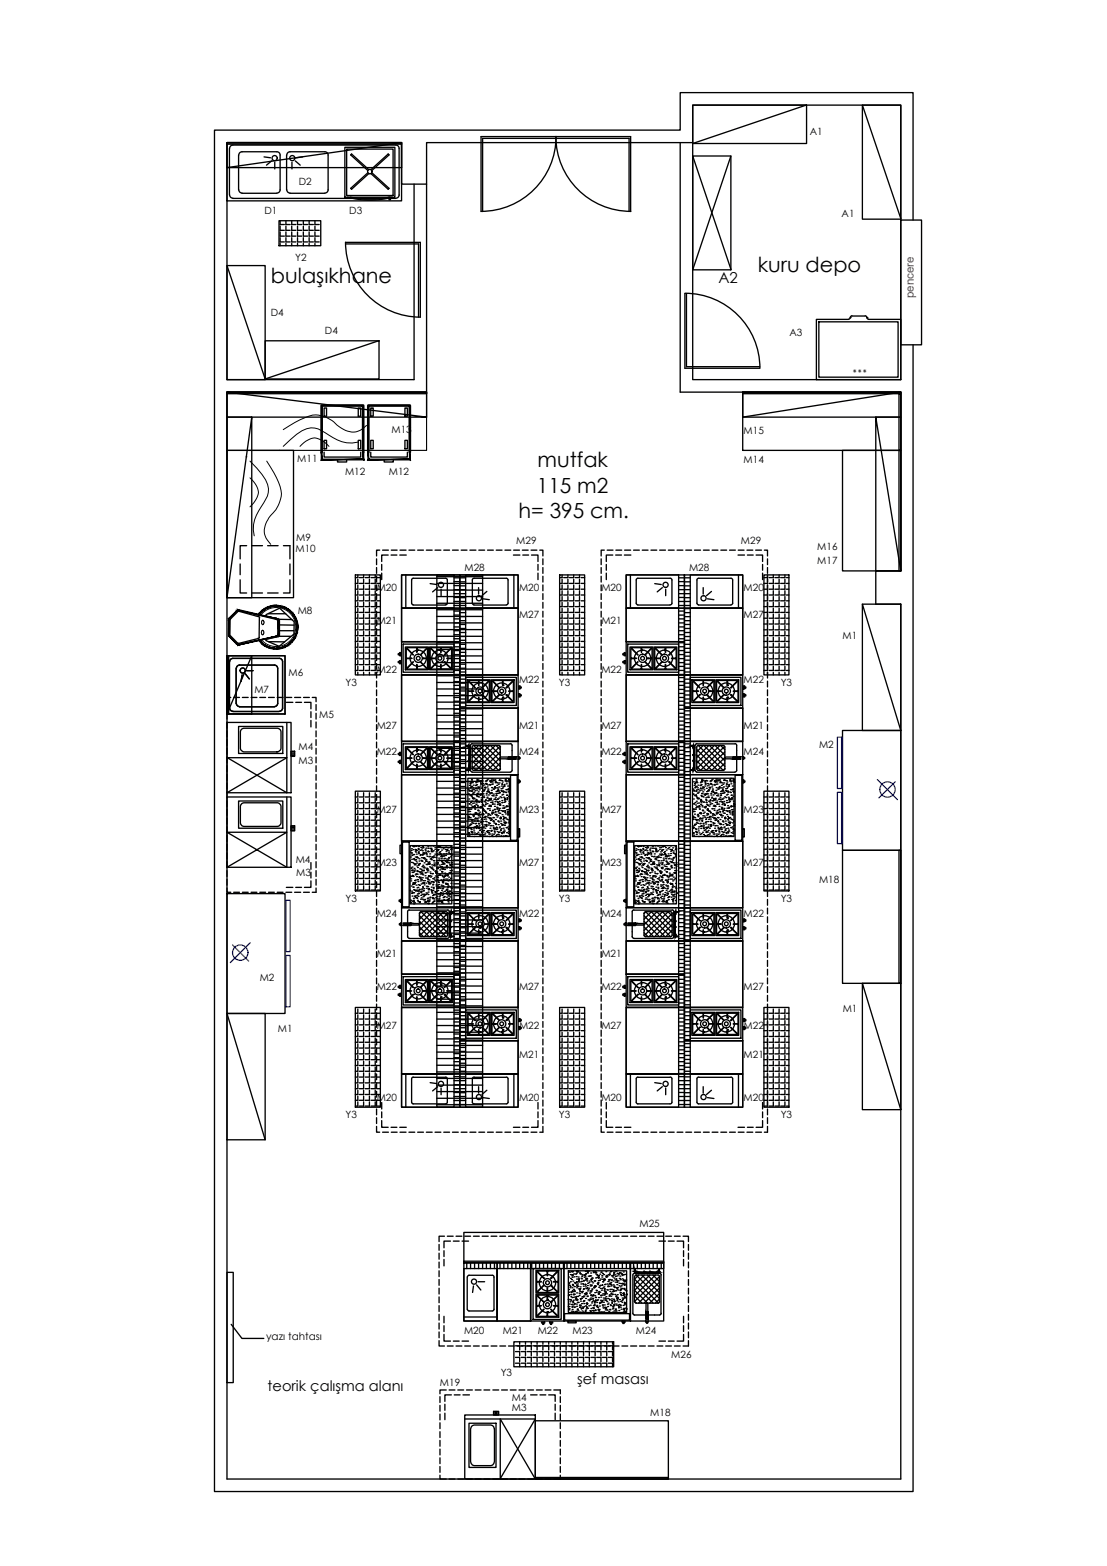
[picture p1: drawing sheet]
<svg xmlns="http://www.w3.org/2000/svg" width="210mm" height="297mm" viewBox="0 0 210 297" stroke-linecap="round" stroke-linejoin="round" font-family="sans-serif">
<defs><g id="words">
<g font-size="4">
<text x="51.4" y="53.6">bulaşıkhane</text>
<text x="143.7" y="51.6">kuru depo</text>
<text x="101.9" y="88.6">mutfak</text>
<text x="101.8" y="93.5">115 m2</text>
<text x="98.3" y="98.3">h= 395 cm.</text>
</g>
<text font-size="2.9" x="136.2" y="53.7">A2</text>
<g font-size="2.8">
<text x="164.4" y="68.9" transform="rotate(-180 164.4 68.9)">***</text>
<text x="50.7" y="263.9">teorik çalışma alanı</text>
<text x="109.4" y="262.6">şef masası</text>
</g>
<text font-size="2.2" fill="#f00" x="173.3" y="56.6" transform="rotate(-90 173.3 56.6)">pencere</text>
<text font-size="2" x="50.4" y="254.1">yazı tahtası</text>
<g font-size="1.9">
<text x="153.6" y="25.6">A1</text>
<text x="56.7" y="35.1">D2</text>
<text x="50.2" y="40.5">D1</text>
<text x="66.2" y="40.5">D3</text>
<text x="159.6" y="41.2">A1</text>
<text x="56" y="49.6">Y2</text>
<text x="51.3" y="59.9">D4</text>
<text x="61.6" y="63.3">D4</text>
<text x="149.7" y="63.7">A3</text>
<text x="74.2" y="82.2">M13</text>
<text x="141" y="82.3">M15</text>
<text x="56.4" y="87.7">M11</text>
<text x="141" y="87.8">M14</text>
<text x="65.4" y="90">M12</text>
<text x="73.7" y="90.1">M12</text>
<text x="56" y="104.6">M10</text>
<text x="56.2" y="102.6">M9</text>
<text x="97.9" y="103.3">M29</text>
<text x="140.5" y="103.3">M29</text>
<text x="155" y="104.4">M16</text>
<text x="155" y="107">M17</text>
<text x="71.4" y="112.2">M20</text>
<text x="88.1" y="108.3">M28</text>
<text x="98.4" y="112.2">M20</text>
<text x="114" y="112.2">M20</text>
<text x="130.7" y="108.3">M28</text>
<text x="141" y="112.2">M20</text>
<text x="56.5" y="116.4">M8</text>
<text x="71.4" y="118.4">M21</text>
<text x="98.4" y="117.2">M27</text>
<text x="114" y="118.4">M21</text>
<text x="141" y="117.2">M27</text>
<text x="159.8" y="121.2">M1</text>
<text x="48.2" y="131.5">M7</text>
<text x="54.7" y="128.3">M6</text>
<text x="65.5" y="130.1">Y3</text>
<text x="71.4" y="127.7">M22</text>
<text x="98.4" y="129.5">M22</text>
<text x="106" y="130.1">Y3</text>
<text x="114" y="127.7">M22</text>
<text x="141" y="129.5">M22</text>
<text x="148" y="130.1">Y3</text>
<text x="60.5" y="136.2">M5</text>
<text x="56.6" y="142.3">M4</text>
<text x="71.4" y="143.3">M22</text>
<text x="71.4" y="138.2">M27</text>
<text x="98.4" y="143.3">M24</text>
<text x="98.4" y="138.2">M21</text>
<text x="114" y="143.3">M22</text>
<text x="114" y="138.2">M27</text>
<text x="141" y="143.3">M24</text>
<text x="141" y="138.2">M21</text>
<text x="155.3" y="141.9">M2</text>
<text x="56.6" y="144.9">M3</text>
<text x="71.4" y="154.3">M27</text>
<text x="98.4" y="154.3">M23</text>
<text x="114" y="154.3">M27</text>
<text x="141" y="154.3">M23</text>
<text x="56.1" y="163.7">M4</text>
<text x="56.2" y="166.1">M3</text>
<text x="71.4" y="164.2">M23</text>
<text x="98.4" y="164.2">M27</text>
<text x="114" y="164.2">M23</text>
<text x="141" y="164.2">M27</text>
<text x="155.3" y="167.4">M18</text>
<text x="65.5" y="171.1">Y3</text>
<text x="71.4" y="174">M24</text>
<text x="98.4" y="174">M22</text>
<text x="106" y="171.1">Y3</text>
<text x="114" y="174">M24</text>
<text x="141" y="174">M22</text>
<text x="148" y="171.1">Y3</text>
<text x="71.4" y="181.5">M21</text>
<text x="114" y="181.5">M21</text>
<text x="49.3" y="186.1">M2</text>
<text x="71.4" y="187.8">M22</text>
<text x="98.4" y="187.8">M27</text>
<text x="114" y="187.8">M22</text>
<text x="141" y="187.8">M27</text>
<text x="159.8" y="191.9">M1</text>
<text x="52.7" y="195.7">M1</text>
<text x="71.4" y="195.2">M27</text>
<text x="98.4" y="195.2">M22</text>
<text x="114" y="195.2">M27</text>
<text x="141" y="195.2">M22</text>
<text x="98.4" y="200.7">M21</text>
<text x="141" y="200.7">M21</text>
<text x="71.4" y="208.9">M20</text>
<text x="98.4" y="208.9">M20</text>
<text x="114" y="208.9">M20</text>
<text x="141" y="208.9">M20</text>
<text x="65.5" y="212.1">Y3</text>
<text x="106" y="212.1">Y3</text>
<text x="148" y="212.1">Y3</text>
<text x="121.3" y="232.7">M25</text>
<text x="88" y="253">M20</text>
<text x="95.3" y="253">M21</text>
<text x="102" y="253">M22</text>
<text x="108.6" y="253">M23</text>
<text x="120.6" y="253">M24</text>
<text x="127.3" y="257.6">M26</text>
<text x="83.4" y="262.9">M19</text>
<text x="94.9" y="260.9">Y3</text>
<text x="97.1" y="267.7">M3</text>
<text x="97.1" y="265.8">M4</text>
<text x="123.3" y="268.6">M18</text>
</g>
</g></defs>
<!-- layer: 0 -->
<g fill="none" stroke="#000" stroke-width=".25">
<path d="M131.3 19.9h21.6v7.3h-21.6zM152.9 19.9l-21.6 7.3M163.5 19.9h7.3v21.7h-7.3zM163.5 19.9l7.3 21.5M80.9 34.9v39.5h-37.9M129 27.1v47.3h41.8M131.3 27.1v44.9h39.5v-52.1h-39.5v7.2h-50.4v7.8h-4.8v-7.8h-33.1v44.9h35.5v-37.1M131.3 29.6h7.3v21.6h-7.3zM131.3 29.6l7.3 21.5M138.6 29.6l-7.3 21.6M43 50.4h7.3v21.6h-7.3zM43 50.4l7.3 21.5 21.5-7.3"/>
<path d="M52.9 41.9h7.9v4.7h-7.9zM53.1 41.9v.7h.8M53.1 42.9v.8h.8M53.1 44v.8h.8M53.1 45.1v.8h.8M53.1 46.2v.4M54.2 41.9v.7h.8M54.2 42.9v.8h.8M54.2 44v.8h.8M54.2 45.1v.8h.8M54.2 46.2v.4M55.3 41.9v.7h.8"/>
<path d="M55.3 42.9v.8h.8M55.3 44v.8h.8M55.3 45.1v.8h.8M55.3 46.2v.4M56.4 41.9v.7h.8M56.4 42.9v.8h.8M56.4 44v.8h.8M56.4 45.1v.8h.8M56.4 46.2v.4M57.5 41.9v.7h.8M57.5 42.9v.8h.8M57.5 44v.8h.8"/>
<path d="M57.5 45.1v.8h.8M57.5 46.2v.4M58.6 41.9v.7h.8M58.6 42.9v.8h.8M58.6 44v.8h.8M58.6 45.1v.8h.8M58.6 46.2v.4M59.7 41.9v.7h.8M59.7 42.9v.8h.8M59.7 44v.8h.8M59.7 45.1v.8h.8M59.7 46.2v.4"/>
<path d="M170.8 41.7h3.9v23.7h-3.9zM173.1 41.7v-24.1h-44.1v7.1h-88.3v258.2h132.4v-217.5M43 74.4v206.1h127.8v-165.9h-4.7v-6.3h4.7v-33.9M43 74.4l37.9 4.7v-4.7h-37.9v4.7h37.9M43 74.4h37.9v.3h-37.9zM47.7 79.1l-4.7 34.3h4.7v-34.3h-4.7v34.3M50.3 64.6h21.6v7.3h-21.6zM140.8 74.4h30v11h-30zM140.8 74.4h30v.3h-30zM140.8 74.4h30v4.7h-30zM166.1 79.1l4.7 29.2v-29.2h-4.7v29.2h4.7M170.5 74.7h.3v10.7h-.3z"/>
<path d="M170.8 74.4l-30 4.7M43 85.4h12.7v28h-12.7zM159.8 85.4h11v22.9h-11zM170.5 85.4h.3v22.9h-.3zM67.4 109.1h4.7v18.9h-4.7zM67.8 119.8v.8h-.4M67.8 118.7v.8h-.4M67.8 117.6v.8h-.4M67.8 116.5v.8h-.4M67.8 115.4v.8h-.4M67.8 114.3v.8h-.4M67.8 113.2v.8h-.4"/>
<path d="M67.8 112.1v.8h-.4M67.8 111v.8h-.4M67.8 109.9v.8h-.4M67.8 109.1v.5h-.4M68.9 119.8v.8h-.8M68.9 118.7v.8h-.8M68.9 117.6v.8h-.8M68.9 116.5v.8h-.8M68.9 115.4v.8h-.8M68.9 114.3v.8h-.8M68.9 113.2v.8h-.8M68.9 112.1v.8h-.8"/>
<path d="M68.9 111v.8h-.8M68.9 109.9v.8h-.8M68.9 109.1v.5h-.8M70 119.8v.8h-.8M70 118.7v.8h-.8M70 117.6v.8h-.8M70 116.5v.8h-.8M70 115.4v.8h-.8M70 114.3v.8h-.8M70 113.2v.8h-.8M70 112.1v.8h-.8M70 111v.8h-.8"/>
<path d="M70 109.9v.8h-.8M70 109.1v.5h-.8M71.1 119.8v.8h-.8M71.1 118.7v.8h-.8M71.1 117.6v.8h-.8M71.1 116.5v.8h-.8M71.1 115.4v.8h-.8M71.1 114.3v.8h-.8M71.1 113.2v.8h-.8M71.1 112.1v.8h-.8M71.1 111v.8h-.8M71.1 109.9v.8h-.8"/>
<path d="M71.1 109.1v.5h-.8M71.4 106v1.1M71.4 107.7v1.1M71.4 109.3v1.1M71.4 111v1.1M71.4 112.6v1.1M71.4 114.3v1.1M71.4 116v1.1M71.4 117.6v1.1M71.4 119.3v1.1M71.4 119.5h.7M71.4 118.4h.7"/>
<path d="M71.4 117.3h.7M71.4 116.2h.7M71.4 115.1h.7M71.4 114h.7M71.4 112.9h.7M71.4 111.8h.7M71.4 110.7h.7M71.4 109.6h.7M72 104.4h-.6v1.1M72.4 107.1v1.1M72.4 108.7v1.2M72.5 104.4h1.1"/>
<path d="M73.6 105.3h-1.2v1.2M74.2 105.3h1.1M74.2 104.4h1.1M75.8 105.3h1.2M75.8 104.4h1.2M77.5 104.4h1.1M79.2 104.4h1.1M80.8 104.4h1.1M82.5 104.4h1.1M82.8 109.1h8.7v100.9h-8.7zM82.8 110.7h8.7M82.8 109.4h8.7"/>
<path d="M82.8 111.9h8.7M82.8 113.2h8.7M82.8 114.4h8.7M82.8 115.7h8.7M82.8 116.9h8.7M82.8 118.2h8.7M82.8 119.4h8.7M84.1 104.4h1.1M85.8 104.4h1.1M87.4 104.4h1.1M89.1 104.4h1.1M90.8 104.4h1.1"/>
<path d="M92.4 104.4h1.1M94.1 104.4h1.1M95.7 104.4h1.1M97.4 105.3h1.2M97.4 104.4h1.1M99 104.4h1.1M99.1 105.3h1.1M100.7 104.4h1.1M100.8 105.3h1.2v1.2M102 107.1v1.1M102 108.7v1.2M102.3 104.4h.6v1.1"/>
<path d="M102.9 106v1.1M102.9 107.7v1.1M102.9 109.3v1.1M102.9 111v1.1M102.9 112.6v1.1M102.9 114.3v1.1M102.9 116v1.1M102.9 117.6v1.1M102.9 119.3v1.1M106.1 109.1h4.8v18.9h-4.8zM106.6 119.8v.8h-.5M106.6 118.7v.8h-.5"/>
<path d="M106.6 117.6v.8h-.5M106.6 116.5v.8h-.5M106.6 115.4v.8h-.5M106.6 114.3v.8h-.5M106.6 113.2v.8h-.5M106.6 112.1v.8h-.5M106.6 111v.8h-.5M106.6 109.9v.8h-.5M106.6 109.1v.5h-.5M107.7 119.8v.8h-.8M107.7 118.7v.8h-.8M107.7 117.6v.8h-.8"/>
<path d="M107.7 116.5v.8h-.8M107.7 115.4v.8h-.8M107.7 114.3v.8h-.8M107.7 113.2v.8h-.8M107.7 112.1v.8h-.8M107.7 111v.8h-.8M107.7 109.9v.8h-.8M107.7 109.1v.5h-.8M108.8 119.8v.8h-.8M108.8 118.7v.8h-.8M108.8 117.6v.8h-.8M108.8 116.5v.8h-.8"/>
<path d="M108.8 115.4v.8h-.8M108.8 114.3v.8h-.8M108.8 113.2v.8h-.8M108.8 112.1v.8h-.8M108.8 111v.8h-.8M108.8 109.9v.8h-.8M108.8 109.1v.5h-.8M109.9 119.8v.8h-.8M109.9 118.7v.8h-.8M109.9 117.6v.8h-.8M109.9 116.5v.8h-.8M109.9 115.4v.8h-.8"/>
<path d="M109.9 114.3v.8h-.8M109.9 113.2v.8h-.8M109.9 112.1v.8h-.8M109.9 111v.8h-.8M109.9 109.9v.8h-.8M109.9 109.1v.5h-.8M110.2 119.5h.7M110.2 118.4h.7M110.2 117.3h.7M110.2 116.2h.7M110.2 115.1h.7M110.2 114h.7"/>
<path d="M110.2 112.9h.7M110.2 111.8h.7M110.2 110.7h.7M110.2 109.6h.7M114 106v1.1M114 107.7v1.1M114 109.3v1.1M114 111v1.1M114 112.6v1.1M114 114.3v1.1M114 116v1.1M114 117.6v1.1"/>
<path d="M114 119.3v1.1M114.6 104.4h-.6v1.1M115 107.1v1.1M115 108.7v1.2M115.1 104.4h1.1M116.2 105.3h-1.2v1.2M116.7 105.3h1.1M116.8 104.4h1.1M118.4 105.3h1.2M118.4 104.4h1.2M120.1 104.4h1.1M121.8 104.4h1.1"/>
<path d="M123.4 104.4h1.1M125.1 104.4h1.1M126.7 104.4h1.1M128.4 104.4h1.1M130 104.4h1.1M131.7 104.4h1.1M133.4 104.4h1.1M135 104.4h1.1M136.7 104.4h1.1M138.3 104.4h1.1M139.9 105.3h1.3M140 104.4h1.1"/>
<path d="M141.6 104.4h1.1M141.7 105.3h1.1M143.3 104.4h1.1M143.4 105.3h1.2v1.2M144.6 107.1v1.1M144.6 108.7v1.2M144.9 109.1h4.7v18.9h-4.7zM144.9 119.5h.6M144.9 118.4h.6M144.9 116.2h.6M144.9 115.1h.6M144.9 112.9h.6"/>
<path d="M144.9 111.8h.6M144.9 109.6h.6M144.9 104.4h.6v1.1M145.5 106v1.1M145.5 107.7v1.1M145.5 109.1v1.6h-.6M145.5 111v3h-.6M145.5 114.3v3h-.6M145.5 117.6v3h-.6M146.6 109.1v.5h-.8M146.6 109.9v.8h-.8M146.6 111v.8h-.8"/>
<path d="M146.6 112.1v.8h-.8M146.6 113.2v.8h-.8M146.6 114.3v.8h-.8M146.6 115.4v.8h-.8M146.6 116.5v.8h-.8M146.6 117.6v.8h-.8M146.6 118.7v.8h-.8M146.6 119.8v.8h-.8M147.7 109.1v.5h-.8M147.7 109.9v.8h-.8M147.7 111v.8h-.8M147.7 112.1v.8h-.8"/>
<path d="M147.7 113.2v.8h-.8M147.7 114.3v.8h-.8M147.7 115.4v.8h-.8M147.7 116.5v.8h-.8M147.7 117.6v.8h-.8M147.7 118.7v.8h-.8M147.7 119.8v.8h-.8M148.8 109.1v.5h-.8M148.8 109.9v.8h-.8M148.8 111v.8h-.8M148.8 112.1v.8h-.8M148.8 113.2v.8h-.8"/>
<path d="M148.8 114.3v.8h-.8M148.8 115.4v.8h-.8M148.8 116.5v.8h-.8M148.8 117.6v.8h-.8M148.8 118.7v.8h-.8M148.8 119.8v.8h-.8M149.1 119.5h.5M149.1 118.4h.5M149.1 117.3h.5M149.1 116.2h.5M149.1 115.1h.5M149.1 114h.5"/>
<path d="M149.1 112.9h.5M149.1 111.8h.5M149.1 110.7h.5M149.1 109.6h.5M163.5 114.6h7.3v24h-7.3zM163.5 114.6l7.3 24M43 124.4h4.7v11h-4.7zM43.8 132.3h-.8v.8M44.3 132.3h1.1M46 132.3h1.1M47.6 132.3h1.1M47.7 124.4l-4.7 11"/>
<path d="M49.3 132.3h1.1M50.9 132.3h1.1M52.6 132.3h1.1M54.2 132.3h1.1M54.3 133.2h1.2M55.9 132.3h1.1M56.1 133.2h1.1M57.6 132.3h1.1M57.7 133.2h1.3v1.3M59 135v1.1M59 136.7v1.2M59.2 132.3h.7v.8"/>
<path d="M59.9 133.6v1.1M59.9 135.3v1.1M59.9 136.9v1.2M59.9 138.6v1.1M67.8 126.4v.8h-.4M67.8 125.3v.8h-.4M67.8 124.2v.8h-.4M67.8 123.1v.8h-.4M67.8 122v.8h-.4M67.8 120.9v.8h-.4M67.8 127.5v.5M68.9 126.4v.8h-.8"/>
<path d="M68.9 125.3v.8h-.8M68.9 124.2v.8h-.8M68.9 123.1v.8h-.8M68.9 122v.8h-.8M68.9 120.9v.8h-.8M68.9 127.5v.5M70 126.4v.8h-.8M70 125.3v.8h-.8M70 124.2v.8h-.8M70 123.1v.8h-.8M70 122v.8h-.8M70 120.9v.8h-.8"/>
<path d="M70 127.5v.5M71.1 126.4v.8h-.8M71.1 125.3v.8h-.8M71.1 124.2v.8h-.8M71.1 123.1v.8h-.8M71.1 122v.8h-.8M71.1 120.9v.8h-.8M71.1 127.5v.5M71.4 120.9v1.1M71.4 122.6v1.1M71.4 124.2v1.1M71.4 125.9v1.1"/>
<path d="M71.4 127.5v1.1M71.4 129.2v1.1M71.4 130.9v1.1M71.4 132.5v1.1M71.4 134.2v1.1M71.4 135.8v1.1M71.4 137.5v1.1M71.4 139.1v1.1M71.4 127.2h.7M71.4 126.1h.7M71.4 125h.7M71.4 123.9h.7"/>
<path d="M71.4 122.8h.7M71.4 121.7h.7M71.4 120.6h.7M82.8 133.2h8.7M82.8 120.7h8.7M82.8 121.9h8.7M82.8 123.2h8.7M82.8 124.4h8.7M82.8 125.7h8.7M82.8 126.9h8.7M82.8 128.2h8.7M82.8 129.5h8.7"/>
<path d="M82.8 130.7h8.7M82.8 132h8.7M82.8 134.5h8.7M82.8 135.7h8.7M82.8 136.9h8.7M82.8 138.2h8.7M82.8 139.4h8.7M102.9 120.9v1.1M102.9 122.6v1.1M102.9 124.2v1.1M102.9 125.9v1.1M102.9 127.5v1.1"/>
<path d="M102.9 129.2v1.1M102.9 130.9v1.1M102.9 132.5v1.1M102.9 134.2v1.1M102.9 135.8v1.1M102.9 137.5v1.1M102.9 139.1v1.1M106.6 126.4v.8h-.5M106.6 125.3v.8h-.5M106.6 124.2v.8h-.5M106.6 123.1v.8h-.5M106.6 122v.8h-.5"/>
<path d="M106.6 120.9v.8h-.5M106.6 127.5v.5M107.7 126.4v.8h-.8M107.7 125.3v.8h-.8M107.7 124.2v.8h-.8M107.7 123.1v.8h-.8M107.7 122v.8h-.8M107.7 120.9v.8h-.8M107.7 127.5v.5M108.8 126.4v.8h-.8M108.8 125.3v.8h-.8M108.8 124.2v.8h-.8"/>
<path d="M108.8 123.1v.8h-.8M108.8 122v.8h-.8M108.8 120.9v.8h-.8M108.8 127.5v.5M109.9 126.4v.8h-.8M109.9 125.3v.8h-.8M109.9 124.2v.8h-.8M109.9 123.1v.8h-.8M109.9 122v.8h-.8M109.9 120.9v.8h-.8M109.9 127.5v.5M110.2 127.2h.7"/>
<path d="M110.2 126.1h.7M110.2 125h.7M110.2 123.9h.7M110.2 122.8h.7M110.2 121.7h.7M110.2 120.6h.7M114 120.9v1.1M114 122.6v1.1M114 124.2v1.1M114 125.9v1.1M114 127.5v1.1M114 129.2v1.1"/>
<path d="M114 130.9v1.1M114 132.5v1.1M114 134.2v1.1M114 135.8v1.1M114 137.5v1.1M114 139.1v1.1M144.9 126.1h.6M144.9 125h.6M144.9 122.8h.6M144.9 121.7h.6M145.5 120.9v3h-.6M145.5 124.2v3h-.6"/>
<path d="M145.5 127.5v1.1M145.5 129.2v1.1M145.5 130.9v1.1M145.5 132.5v1.1M145.5 134.2v1.1M145.5 135.8v1.1M145.5 137.5v1.1M145.5 139.1v1.1M146.6 120.9v.8h-.8M146.6 122v.8h-.8M146.6 123.1v.8h-.8M146.6 124.2v.8h-.8"/>
<path d="M146.6 125.3v.8h-.8M146.6 126.4v.8h-.8M146.6 127.5v.5M147.7 120.9v.8h-.8M147.7 122v.8h-.8M147.7 123.1v.8h-.8M147.7 124.2v.8h-.8M147.7 125.3v.8h-.8M147.7 126.4v.8h-.8M147.7 127.5v.5M148.8 120.9v.8h-.8M148.8 122v.8h-.8"/>
<path d="M148.8 123.1v.8h-.8M148.8 124.2v.8h-.8M148.8 125.3v.8h-.8M148.8 126.4v.8h-.8M148.8 127.5v.5M149.1 127.2h.5M149.1 126.1h.5M149.1 125h.5M149.1 123.9h.5M149.1 122.8h.5M149.1 121.7h.5M149.1 120.6h.5"/>
<path d="M59.9 140.3v1.1M59.9 141.9v1.1M59.9 143.6v1.1M59.9 145.2v1.1M59.9 146.9v1.1M59.9 148.5v1.1M59.9 150.2v1.1M59.9 151.9v1.1M59.9 153.5v1.1M59.9 155.2v1.1M59.9 156.8v1.1M59.9 158.5v1.1"/>
<path d="M67.4 150.1h4.7v18.9h-4.7zM67.8 159.2v.8h-.4M67.8 158.1v.8h-.4M67.8 157v.8h-.4M67.8 155.9v.8h-.4M67.8 154.8v.8h-.4M67.8 153.7v.8h-.4M67.8 152.6v.8h-.4M67.8 151.5v.8h-.4M67.8 150.4v.8h-.4M68.9 159.2v.8h-.8M68.9 158.1v.8h-.8"/>
<path d="M68.9 157v.8h-.8M68.9 155.9v.8h-.8M68.9 154.8v.8h-.8M68.9 153.7v.8h-.8M68.9 152.6v.8h-.8M68.9 151.5v.8h-.8M68.9 150.4v.8h-.8M70 159.2v.8h-.8M70 158.1v.8h-.8M70 157v.8h-.8M70 155.9v.8h-.8M70 154.8v.8h-.8"/>
<path d="M70 153.7v.8h-.8M70 152.6v.8h-.8M70 151.5v.8h-.8M70 150.4v.8h-.8M71.1 159.2v.8h-.8M71.1 158.1v.8h-.8M71.1 157v.8h-.8M71.1 155.9v.8h-.8M71.1 154.8v.8h-.8M71.1 153.7v.8h-.8M71.1 152.6v.8h-.8M71.1 151.5v.8h-.8"/>
<path d="M71.1 150.4v.8h-.8M71.4 140.8v1.1M71.4 142.5v1.1M71.4 144.1v1.1M71.4 145.8v1.1M71.4 147.4v1.1M71.4 149.1v1.1M71.4 150.7v1.1M71.4 152.4v1.1M71.4 154v1.1M71.4 155.7v1.1M71.4 157.4v1.1"/>
<path d="M71.4 159v1.1M71.4 160h.7M71.4 158.9h.7M71.4 157.8h.7M71.4 156.7h.7M71.4 155.6h.7M71.4 154.5h.7M71.4 153.4h.7M71.4 152.3h.7M71.4 151.2h.7M82.8 154.5h8.7M82.8 140.7h8.7"/>
<path d="M82.8 141.9h8.7M82.8 143.2h8.7M82.8 144.4h8.7M82.8 145.7h8.7M82.8 147h8.7M82.8 148.2h8.7M82.8 149.5h8.7M82.8 150.7h8.7M82.8 152h8.7M82.8 153.2h8.7M82.8 155.7h8.7M82.8 157h8.7"/>
<path d="M82.8 158.2h8.7M82.8 159.5h8.7M102.9 140.8v1.1M102.9 142.5v1.1M102.9 144.1v1.1M102.9 145.8v1.1M102.9 147.4v1.1M102.9 149.1v1.1M102.9 150.7v1.1M102.9 152.4v1.1M102.9 154v1.1M102.9 155.7v1.1"/>
<path d="M102.9 157.4v1.1M102.9 159v1.1M106.1 150.1h4.8v18.9h-4.8zM106.6 159.2v.8h-.5M106.6 158.1v.8h-.5M106.6 157v.8h-.5M106.6 155.9v.8h-.5M106.6 154.8v.8h-.5M106.6 153.7v.8h-.5M106.6 152.6v.8h-.5M106.6 151.5v.8h-.5M106.6 150.4v.8h-.5"/>
<path d="M107.7 159.2v.8h-.8M107.7 158.1v.8h-.8M107.7 157v.8h-.8M107.7 155.9v.8h-.8M107.7 154.8v.8h-.8M107.7 153.7v.8h-.8M107.7 152.6v.8h-.8M107.7 151.5v.8h-.8M107.7 150.4v.8h-.8M108.8 159.2v.8h-.8M108.8 158.1v.8h-.8M108.8 157v.8h-.8"/>
<path d="M108.8 155.9v.8h-.8M108.8 154.8v.8h-.8M108.8 153.7v.8h-.8M108.8 152.6v.8h-.8M108.8 151.5v.8h-.8M108.8 150.4v.8h-.8M109.9 159.2v.8h-.8M109.9 158.1v.8h-.8M109.9 157v.8h-.8M109.9 155.9v.8h-.8M109.9 154.8v.8h-.8M109.9 153.7v.8h-.8"/>
<path d="M109.9 152.6v.8h-.8M109.9 151.5v.8h-.8M109.9 150.4v.8h-.8M110.2 160h.7M110.2 158.9h.7M110.2 157.8h.7M110.2 156.7h.7M110.2 155.6h.7M110.2 154.5h.7M110.2 153.4h.7M110.2 152.3h.7M110.2 151.2h.7"/>
<path d="M114 140.8v1.1M114 142.5v1.1M114 144.1v1.1M114 145.8v1.1M114 147.4v1.1M114 149.1v1.1M114 150.7v1.1M114 152.4v1.1M114 154v1.1M114 155.7v1.1M114 157.4v1.1M114 159v1.1"/>
<path d="M144.9 150.1h4.7v18.9h-4.7zM144.9 160h.6M144.9 157.8h.6M144.9 156.7h.6M144.9 154.5h.6M144.9 153.4h.6M144.9 151.2h.6M145.5 140.8v1.1M145.5 142.5v1.1M145.5 144.1v1.1M145.5 145.8v1.1M145.5 147.4v1.1"/>
<path d="M145.5 149.1v1.1M145.5 150.4v1.9h-.6M145.5 152.4v1.1M145.5 153.7v1.9h-.6M145.5 155.7v1.1M145.5 157v1.9h-.6M145.5 159v1.1M146.6 150.4v.8h-.8M146.6 151.5v.8h-.8M146.6 152.6v.8h-.8M146.6 153.7v.8h-.8M146.6 154.8v.8h-.8"/>
<path d="M146.6 155.9v.8h-.8M146.6 157v.8h-.8M146.6 158.1v.8h-.8M146.6 159.2v.8h-.8M147.7 150.4v.8h-.8M147.7 151.5v.8h-.8M147.7 152.6v.8h-.8M147.7 153.7v.8h-.8M147.7 154.8v.8h-.8M147.7 155.9v.8h-.8M147.7 157v.8h-.8M147.7 158.1v.8h-.8"/>
<path d="M147.7 159.2v.8h-.8M148.8 150.4v.8h-.8M148.8 151.5v.8h-.8M148.8 152.6v.8h-.8M148.8 153.7v.8h-.8M148.8 154.8v.8h-.8M148.8 155.9v.8h-.8M148.8 157v.8h-.8M148.8 158.1v.8h-.8M148.8 159.2v.8h-.8M149.1 160h.5M149.1 158.9h.5"/>
<path d="M149.1 157.8h.5M149.1 156.7h.5M149.1 155.6h.5M149.1 154.5h.5M149.1 153.4h.5M149.1 152.3h.5M149.1 151.2h.5M43 168.4v.8h.8M44.3 169.2h1.1M46 169.2h1.1M47.6 169.2h1.1M49.3 169.2h1.1"/>
<path d="M50.9 169.2h1.1M52.6 169.2h1.1M54.2 169.2h1.1M54.3 168.3h1.2M55.9 169.2h1.1M56.1 168.3h1.1M57.6 169.2h1.1M59 167.1v1.2h-1.3M59 163.6v1.3M59 165.4v1.1M59.9 160.1v1.1M59.9 161.8v1.1"/>
<path d="M59.9 163.4v1.2M59.9 165.1v1.1M59.9 166.8v1.1M59.9 168.4v.8h-.7M67.8 168v.8h-.4M67.8 166.9v.8h-.4M67.8 165.8v.8h-.4M67.8 164.7v.8h-.4M67.8 163.6v.8h-.4M67.8 162.5v.8h-.4M67.8 161.4v.8h-.4M67.8 160.3v.8h-.4"/>
<path d="M68.9 168v.8h-.8M68.9 166.9v.8h-.8M68.9 165.8v.8h-.8M68.9 164.7v.8h-.8M68.9 163.6v.8h-.8M68.9 162.5v.8h-.8M68.9 161.4v.8h-.8M68.9 160.3v.8h-.8M70 168v.8h-.8M70 166.9v.8h-.8M70 165.8v.8h-.8M70 164.7v.8h-.8"/>
<path d="M70 163.6v.8h-.8M70 162.5v.8h-.8M70 161.4v.8h-.8M70 160.3v.8h-.8M71.1 168v.8h-.8M71.1 166.9v.8h-.8M71.1 165.8v.8h-.8M71.1 164.7v.8h-.8M71.1 163.6v.8h-.8M71.1 162.5v.8h-.8M71.1 161.4v.8h-.8M71.1 160.3v.8h-.8"/>
<path d="M71.4 160.7v1.1M71.4 162.3v1.1M71.4 164v1.1M71.4 165.6v1.1M71.4 167.3v1.1M71.4 168.9v1.2M71.4 170.6v1.1M71.4 172.3v1.1M71.4 173.9v1.1M71.4 175.6v1.1M71.4 177.2v1.1M71.4 178.9v1.1"/>
<path d="M71.4 168.8h.7M71.4 167.7h.7M71.4 166.6h.7M71.4 165.5h.7M71.4 164.4h.7M71.4 163.3h.7M71.4 162.2h.7M71.4 161.1h.7M82.8 163.2h8.7M82.8 160.7h8.7M82.8 162h8.7M82.8 164.5h8.7"/>
<path d="M82.8 165.7h8.7M82.8 167h8.7M82.8 168.2h8.7M82.8 169.5h8.7M82.8 170.8h8.7M82.8 172h8.7M82.8 173.3h8.7M82.8 174.5h8.7M82.8 175.8h8.7M82.8 177h8.7M82.8 178.3h8.7M82.8 179.5h8.7"/>
<path d="M102.9 160.7v1.1M102.9 162.3v1.1M102.9 164v1.1M102.9 165.6v1.1M102.9 167.3v1.1M102.9 168.9v1.2M102.9 170.6v1.1M102.9 172.3v1.1M102.9 173.9v1.1M102.9 175.6v1.1M102.9 177.2v1.1M102.9 178.9v1.1"/>
<path d="M106.6 168v.8h-.5M106.6 166.9v.8h-.5M106.6 165.8v.8h-.5M106.6 164.7v.8h-.5M106.6 163.6v.8h-.5M106.6 162.5v.8h-.5M106.6 161.4v.8h-.5M106.6 160.3v.8h-.5M107.7 168v.8h-.8M107.7 166.9v.8h-.8M107.7 165.8v.8h-.8M107.7 164.7v.8h-.8"/>
<path d="M107.7 163.6v.8h-.8M107.7 162.5v.8h-.8M107.7 161.4v.8h-.8M107.7 160.3v.8h-.8M108.8 168v.8h-.8M108.8 166.9v.8h-.8M108.8 165.8v.8h-.8M108.8 164.7v.8h-.8M108.8 163.6v.8h-.8M108.8 162.5v.8h-.8M108.8 161.4v.8h-.8M108.8 160.3v.8h-.8"/>
<path d="M109.9 168v.8h-.8M109.9 166.9v.8h-.8M109.9 165.8v.8h-.8M109.9 164.7v.8h-.8M109.9 163.6v.8h-.8M109.9 162.5v.8h-.8M109.9 161.4v.8h-.8M109.9 160.3v.8h-.8M110.2 168.8h.7M110.2 167.7h.7M110.2 166.6h.7M110.2 165.5h.7"/>
<path d="M110.2 164.4h.7M110.2 163.3h.7M110.2 162.2h.7M110.2 161.1h.7M114 160.7v1.1M114 162.3v1.1M114 164v1.1M114 165.6v1.1M114 167.3v1.1M114 168.9v1.2M114 170.6v1.1M114 172.3v1.1"/>
<path d="M114 173.9v1.1M114 175.6v1.1M114 177.2v1.1M114 178.9v1.1M144.9 167.7h.6M144.9 166.6h.6M144.9 164.4h.6M144.9 163.3h.6M144.9 161.1h.6M145.5 160.3v1.9h-.6M145.5 162.3v1.1M145.5 163.6v1.9h-.6"/>
<path d="M145.5 165.6v1.1M145.5 166.9v1.9h-.6M145.5 168.9v1.2M145.5 170.6v1.1M145.5 172.3v1.1M145.5 173.9v1.1M145.5 175.6v1.1M145.5 177.2v1.1M145.5 178.9v1.1M146.6 160.3v.8h-.8M146.6 161.4v.8h-.8M146.6 162.5v.8h-.8"/>
<path d="M146.6 163.6v.8h-.8M146.6 164.7v.8h-.8M146.6 165.8v.8h-.8M146.6 166.9v.8h-.8M146.6 168v.8h-.8M147.7 160.3v.8h-.8M147.7 161.4v.8h-.8M147.7 162.5v.8h-.8M147.7 163.6v.8h-.8M147.7 164.7v.8h-.8M147.7 165.8v.8h-.8M147.7 166.9v.8h-.8"/>
<path d="M147.7 168v.8h-.8M148.8 160.3v.8h-.8M148.8 161.4v.8h-.8M148.8 162.5v.8h-.8M148.8 163.6v.8h-.8M148.8 164.7v.8h-.8M148.8 165.8v.8h-.8M148.8 166.9v.8h-.8M148.8 168v.8h-.8M149.1 168.8h.5M149.1 167.7h.5M149.1 166.6h.5"/>
<path d="M149.1 165.5h.5M149.1 164.4h.5M149.1 163.3h.5M149.1 162.2h.5M149.1 161.1h.5M159.8 161.3h11v25.2h-11zM170.5 161.3h.3v25.2h-.3zM43 192.2h7.3v24h-7.3zM43 192.2l7.3 24M67.4 191.1h4.7v18.9h-4.7zM67.8 199.1v.8h-.4M67.8 198v.8h-.4"/>
<path d="M67.8 196.9v.8h-.4M67.8 195.8v.8h-.4M67.8 194.7v.8h-.4M67.8 193.6v.8h-.4M67.8 192.5v.8h-.4M67.8 191.4v.8h-.4M68.9 199.1v.8h-.8M68.9 198v.8h-.8M68.9 196.9v.8h-.8M68.9 195.8v.8h-.8M68.9 194.7v.8h-.8M68.9 193.6v.8h-.8"/>
<path d="M68.9 192.5v.8h-.8M68.9 191.4v.8h-.8M70 199.1v.8h-.8M70 198v.8h-.8M70 196.9v.8h-.8M70 195.8v.8h-.8M70 194.7v.8h-.8M70 193.6v.8h-.8M70 192.5v.8h-.8M70 191.4v.8h-.8M71.1 199.1v.8h-.8M71.1 198v.8h-.8"/>
<path d="M71.1 196.9v.8h-.8M71.1 195.8v.8h-.8M71.1 194.7v.8h-.8M71.1 193.6v.8h-.8M71.1 192.5v.8h-.8M71.1 191.4v.8h-.8M71.4 180.5v1.1M71.4 182.2v1.1M71.4 183.9v1.1M71.4 185.5v1.1M71.4 187.2v1.1M71.4 188.8v1.1"/>
<path d="M71.4 190.5v1.1M71.4 192.1v1.1M71.4 193.8v1.1M71.4 195.4v1.2M71.4 197.1v1.1M71.4 198.8v1.1M71.4 199.9h.7M71.4 198.8h.7M71.4 197.7h.7M71.4 196.6h.7M71.4 195.5h.7M71.4 194.4h.7"/>
<path d="M71.4 193.3h.7M71.4 192.2h.7M82.8 193.3h8.7M82.8 180.8h8.7M82.8 182h8.7M82.8 183.3h8.7M82.8 184.5h8.7M82.8 185.8h8.7M82.8 187h8.7M82.8 188.3h8.7M82.8 189.5h8.7M82.8 190.8h8.7"/>
<path d="M82.8 192h8.7M82.8 194.5h8.7M82.8 195.8h8.7M82.8 197.1h8.7M82.8 198.3h8.7M82.8 199.6h8.7M102.9 180.5v1.1M102.9 182.2v1.1M102.9 183.9v1.1M102.9 185.5v1.1M102.9 187.2v1.1M102.9 188.8v1.1"/>
<path d="M102.9 190.5v1.1M102.9 192.1v1.1M102.9 193.8v1.1M102.9 195.4v1.2M102.9 197.1v1.1M102.9 198.8v1.1M106.1 191.1h4.8v18.9h-4.8zM106.6 199.1v.8h-.5M106.6 198v.8h-.5M106.6 196.9v.8h-.5M106.6 195.8v.8h-.5M106.6 194.7v.8h-.5"/>
<path d="M106.6 193.6v.8h-.5M106.6 192.5v.8h-.5M106.6 191.4v.8h-.5M107.7 199.1v.8h-.8M107.7 198v.8h-.8M107.7 196.9v.8h-.8M107.7 195.8v.8h-.8M107.7 194.7v.8h-.8M107.7 193.6v.8h-.8M107.7 192.5v.8h-.8M107.7 191.4v.8h-.8M108.8 199.1v.8h-.8"/>
<path d="M108.8 198v.8h-.8M108.8 196.9v.8h-.8M108.8 195.8v.8h-.8M108.8 194.7v.8h-.8M108.8 193.6v.8h-.8M108.8 192.5v.8h-.8M108.8 191.4v.8h-.8M109.9 199.1v.8h-.8M109.9 198v.8h-.8M109.9 196.9v.8h-.8M109.9 195.8v.8h-.8M109.9 194.7v.8h-.8"/>
<path d="M109.9 193.6v.8h-.8M109.9 192.5v.8h-.8M109.9 191.4v.8h-.8M110.2 199.9h.7M110.2 198.8h.7M110.2 197.7h.7M110.2 196.6h.7M110.2 195.5h.7M110.2 194.4h.7M110.2 193.3h.7M110.2 192.2h.7M114 180.5v1.1"/>
<path d="M114 182.2v1.1M114 183.9v1.1M114 185.5v1.1M114 187.2v1.1M114 188.8v1.1M114 190.5v1.1M114 192.1v1.1M114 193.8v1.1M114 195.4v1.2M114 197.1v1.1M114 198.8v1.1M144.9 191.1h4.7v18.9h-4.7z"/>
<path d="M144.9 198.8h.6M144.9 197.7h.6M144.9 195.5h.6M144.9 194.4h.6M144.9 192.2h.6M145.5 180.5v1.1M145.5 182.2v1.1M145.5 183.9v1.1M145.5 185.5v1.1M145.5 187.2v1.1M145.5 188.8v1.1M145.5 190.5v2.8h-.6"/>
<path d="M145.5 193.6v3h-.6M145.5 196.9v3h-.6M146.6 191.4v.8h-.8M146.6 192.5v.8h-.8M146.6 193.6v.8h-.8M146.6 194.7v.8h-.8M146.6 195.8v.8h-.8M146.6 196.9v.8h-.8M146.6 198v.8h-.8M146.6 199.1v.8h-.8M147.7 191.4v.8h-.8M147.7 192.5v.8h-.8"/>
<path d="M147.7 193.6v.8h-.8M147.7 194.7v.8h-.8M147.7 195.8v.8h-.8M147.7 196.9v.8h-.8M147.7 198v.8h-.8M147.7 199.1v.8h-.8M148.8 191.4v.8h-.8M148.8 192.5v.8h-.8M148.8 193.6v.8h-.8M148.8 194.7v.8h-.8M148.8 195.8v.8h-.8M148.8 196.9v.8h-.8"/>
<path d="M148.8 198v.8h-.8M148.8 199.1v.8h-.8M149.1 199.9h.5M149.1 198.8h.5M149.1 197.7h.5M149.1 196.6h.5M149.1 195.5h.5M149.1 194.4h.5M149.1 193.3h.5M149.1 192.2h.5M163.5 186.5l7.3 24h-7.3v-24h7.3v24M67.8 209v.8h-.4"/>
<path d="M67.8 207.9v.8h-.4M67.8 206.8v.8h-.4M67.8 205.7v.8h-.4M67.8 204.6v.8h-.4M67.8 203.5v.8h-.4M67.8 202.4v.8h-.4M67.8 201.3v.8h-.4M67.8 200.2v.8h-.4M68.9 209v.8h-.8M68.9 207.9v.8h-.8M68.9 206.8v.8h-.8M68.9 205.7v.8h-.8"/>
<path d="M68.9 204.6v.8h-.8M68.9 203.5v.8h-.8M68.9 202.4v.8h-.8M68.9 201.3v.8h-.8M68.9 200.2v.8h-.8M70 209v.8h-.8M70 207.9v.8h-.8M70 206.8v.8h-.8M70 205.7v.8h-.8M70 204.6v.8h-.8M70 203.5v.8h-.8M70 202.4v.8h-.8"/>
<path d="M70 201.3v.8h-.8M70 200.2v.8h-.8M71.1 209v.8h-.8M71.1 207.9v.8h-.8M71.1 206.8v.8h-.8M71.1 205.7v.8h-.8M71.1 204.6v.8h-.8M71.1 203.5v.8h-.8M71.1 202.4v.8h-.8M71.1 201.3v.8h-.8M71.1 200.2v.8h-.8M71.4 213.7v1.1h.6"/>
<path d="M71.4 200.4v1.1M71.4 202.1v1.1M71.4 203.7v1.1M71.4 205.4v1.1M71.4 207v1.1M71.4 208.7v1.1M71.4 210.4v1.1M71.4 212v1.1M71.4 209.8h.7M71.4 208.7h.7M71.4 207.6h.7M71.4 206.5h.7"/>
<path d="M71.4 205.4h.7M71.4 204.3h.7M71.4 203.2h.7M71.4 202.1h.7M71.4 201h.7M72.4 212.6v1.2h1.2M72.4 209.1v1.3M72.4 210.9v1.1M72.5 214.8h1.1M74.2 213.8h1.1M74.2 214.8h1.1M75.8 213.8h1.2"/>
<path d="M75.8 214.8h1.2M77.5 214.8h1.1M79.2 214.8h1.1M80.8 214.8h1.1M82.5 214.8h1.1M82.8 200.8h8.7M82.8 202.1h8.7M82.8 203.3h8.7M82.8 204.6h8.7M82.8 205.8h8.7M82.8 207.1h8.7M82.8 208.3h8.7"/>
<path d="M82.8 209.6h8.7M84.1 214.8h1.1M85.8 214.8h1.1M87.4 214.8h1.1M89.1 214.8h1.1M90.8 214.8h1.1M92.4 214.8h1.1M94.1 214.8h1.1M95.7 214.8h1.1M97.4 213.8h1.2M97.4 214.8h1.1M99 214.8h1.1"/>
<path d="M99.1 213.8h1.1M100.7 214.8h1.1M102 212.6v1.2h-1.2M102 209.1v1.3M102 210.9v1.1M102.9 200.4v1.1M102.9 202.1v1.1M102.9 203.7v1.1M102.9 205.4v1.1M102.9 207v1.1M102.9 208.7v1.1M102.9 210.4v1.1"/>
<path d="M102.9 212v1.1M102.9 213.7v1.1h-.6M106.6 209v.8h-.5M106.6 207.9v.8h-.5M106.6 206.8v.8h-.5M106.6 205.7v.8h-.5M106.6 204.6v.8h-.5M106.6 203.5v.8h-.5M106.6 202.4v.8h-.5M106.6 201.3v.8h-.5M106.6 200.2v.8h-.5M107.7 209v.8h-.8"/>
<path d="M107.7 207.9v.8h-.8M107.7 206.8v.8h-.8M107.7 205.7v.8h-.8M107.7 204.6v.8h-.8M107.7 203.5v.8h-.8M107.7 202.4v.8h-.8M107.7 201.3v.8h-.8M107.7 200.2v.8h-.8M108.8 209v.8h-.8M108.8 207.9v.8h-.8M108.8 206.8v.8h-.8M108.8 205.7v.8h-.8"/>
<path d="M108.8 204.6v.8h-.8M108.8 203.5v.8h-.8M108.8 202.4v.8h-.8M108.8 201.3v.8h-.8M108.8 200.2v.8h-.8M109.9 209v.8h-.8M109.9 207.9v.8h-.8M109.9 206.8v.8h-.8M109.9 205.7v.8h-.8M109.9 204.6v.8h-.8M109.9 203.5v.8h-.8M109.9 202.4v.8h-.8"/>
<path d="M109.9 201.3v.8h-.8M109.9 200.2v.8h-.8M110.2 209.8h.7M110.2 208.7h.7M110.2 207.6h.7M110.2 206.5h.7M110.2 205.4h.7M110.2 204.3h.7M110.2 203.2h.7M110.2 202.1h.7M110.2 201h.7M114 213.7v1.1h.6"/>
<path d="M114 200.4v1.1M114 202.1v1.1M114 203.7v1.1M114 205.4v1.1M114 207v1.1M114 208.7v1.1M114 210.4v1.1M114 212v1.1M115 212.6v1.2h1.2M115 209.1v1.3M115 210.9v1.1M115.1 214.8h1.1"/>
<path d="M116.7 213.8h1.1M116.8 214.8h1.1M118.4 213.8h1.2M118.4 214.8h1.2M120.1 214.8h1.1M121.8 214.8h1.1M123.4 214.8h1.1M125.1 214.8h1.1M126.7 214.8h1.1M128.4 214.8h1.1M130 214.8h1.1M131.7 214.8h1.1"/>
<path d="M133.4 214.8h1.1M135 214.8h1.1M136.7 214.8h1.1M138.3 214.8h1.1M139.9 213.8h1.3M140 214.8h1.1M141.6 214.8h1.1M141.7 213.8h1.1M143.3 214.8h1.1M144.6 212.6v1.2h-1.2M144.6 209.1v1.3M144.6 210.9v1.1"/>
<path d="M144.9 208.7h.6M144.9 207.6h.6M144.9 205.4h.6M144.9 204.3h.6M144.9 202.1h.6M144.9 201h.6M145.5 200.2v3h-.6M145.5 203.5v3h-.6M145.5 206.8v3h-.6M145.5 210.4v1.1M145.5 212v1.1M145.5 213.7v1.1h-.6"/>
<path d="M146.6 200.2v.8h-.8M146.6 201.3v.8h-.8M146.6 202.4v.8h-.8M146.6 203.5v.8h-.8M146.6 204.6v.8h-.8M146.6 205.7v.8h-.8M146.6 206.8v.8h-.8M146.6 207.9v.8h-.8M146.6 209v.8h-.8M147.7 200.2v.8h-.8M147.7 201.3v.8h-.8M147.7 202.4v.8h-.8"/>
<path d="M147.7 203.5v.8h-.8M147.7 204.6v.8h-.8M147.7 205.7v.8h-.8M147.7 206.8v.8h-.8M147.7 207.9v.8h-.8M147.7 209v.8h-.8M148.8 200.2v.8h-.8M148.8 201.3v.8h-.8M148.8 202.4v.8h-.8M148.8 203.5v.8h-.8M148.8 204.6v.8h-.8M148.8 205.7v.8h-.8"/>
<path d="M148.8 206.8v.8h-.8M148.8 207.9v.8h-.8M148.8 209v.8h-.8M149.1 209.8h.5M149.1 208.7h.5M149.1 207.6h.5M149.1 206.5h.5M149.1 205.4h.5M149.1 204.3h.5M149.1 203.2h.5M149.1 202.1h.5M149.1 201h.5"/>
<path d="M83.3 236.1v1.1M83.3 237.7v1.1M83.3 239.4v1.1M84.2 237.2v1.1M84.2 238.9v1.2M84.3 234.5h-1v1M84.8 234.5h1.1M85.4 235.4h-1.2v1.3M86 235.4h1.1M86.5 234.5h1.1M87.6 235.4h1.2M88 233.8h37.8v5.7h-37.8z"/>
<path d="M88 239.2h37.8v.3h-37.8zM88.1 234.5h1.1M89.8 234.5h1.1M91.4 234.5h1.2M93.1 234.5h1.1M94.8 234.5h1.1M96.4 234.5h1.1M98.1 234.5h1.1M99.7 234.5h1.1M101.4 234.5h1.1M103 234.5h1.1M104.7 234.5h1.1"/>
<path d="M106.4 234.5h1.1M108 234.5h1.1M109.7 234.5h1.1M111.3 234.5h1.1M113 234.5h1.1M114.6 234.5h1.1M116.3 234.5h1.1M117.9 234.5h1.1M119.6 234.5h1.1M121.3 234.5h1.1M122.9 234.5h1.1M124.6 234.5h1.1"/>
<path d="M125 235.4h1.2M126.2 234.5h1.1M126.7 235.4h1.1M127.9 234.5h1.1M128.4 235.4h1.2v1.3M129.5 234.5h1v1M129.6 237.2v1.1M129.6 238.9v1.2M130.5 236.1v1.1M130.5 237.7v1.1M130.5 239.4v1.1M43 241.3h1.2v21h-1.2z"/>
<path d="M43.8 251.2l2.1 2.7h4.1M83.3 254.3v1h1M83.3 241v1.1M83.3 242.7v1.1M83.3 244.3v1.1M83.3 246v1.1M83.3 247.7v1.1M83.3 249.3v1.1M83.3 251v1.1M83.3 252.6v1.1M84.2 253.1v1.3h1.2M84.2 249.7v1.2"/>
<path d="M84.2 251.5v1.1M84.8 255.3h1.1M86 254.4h1.1M86.5 255.3h1.1M87.6 254.4h1.2M88.1 255.3h1.1M89.8 255.3h1.1M91.4 255.3h1.2M93.1 255.3h1.1M94.8 255.3h1.1M96.4 255.3h1.1M97.4 254.5h19v4.7h-19z"/>
<path d="M97.7 258.6h.8v.6M97.7 257.5h.8v.8M97.7 256.4h.8v.8M97.7 255.3h.8v.8M98.1 255.3h1.1M98.5 254.5v.5M98.8 258.6h.8v.6M98.8 257.5h.8v.8M98.8 256.4h.8v.8M98.8 255.3h.8v.8M99.6 254.5v.5M99.7 255.3h1.1"/>
<path d="M99.9 258.6h.8v.6M99.9 257.5h.8v.8M99.9 256.4h.8v.8M99.9 255.3h.8v.8M100.7 254.5v.5M101 258.6h.8v.6M101 257.5h.8v.8M101 256.4h.8v.8M101 255.3h.8v.8M101.4 255.3h1.1M101.8 254.5v.5M102.1 255.3h.8v.8"/>
<path d="M102.1 256.4h.8v.8M102.1 257.5h.8v.8M102.1 258.6h.8v.6M102.9 254.5v.5M103 255.3h1.1M103.2 258.6h.8v.6M103.2 257.5h.8v.8M103.2 256.4h.8v.8M103.2 255.3h.8v.8M104 254.5v.5M104.3 258.6h.8v.6M104.3 257.5h.8v.8"/>
<path d="M104.3 256.4h.8v.8M104.3 255.3h.8v.8M104.7 255.3h1.1M105.1 254.5v.5M105.4 255.3h.8v.8M105.4 256.4h.8v.8M105.4 257.5h.8v.8M105.4 258.6h.8v.6M106.2 254.5v.5M106.4 255.3h1.1M106.5 258.6h.8v.6M106.5 257.5h.8v.8"/>
<path d="M106.5 256.4h.8v.8M106.5 255.3h.8v.8M107.3 254.5v.5M107.6 258.6h.8v.6M107.6 257.5h.8v.8M107.6 256.4h.8v.8M107.6 255.3h.8v.8M108 255.3h1.1M108.4 254.5v.5M108.7 258.6h.8v.6M108.7 257.5h.8v.8M108.7 256.4h.8v.8"/>
<path d="M108.7 255.3h.8v.8M109.5 254.5v.5M109.7 255.3h1.1M109.8 258.6h.8v.6M109.8 257.5h.8v.8M109.8 256.4h.8v.8M109.8 255.3h.8v.8M110.6 254.5v.5M110.9 258.6h.8v.6M110.9 257.5h.8v.8M110.9 256.4h.8v.8M110.9 255.3h.8v.8"/>
<path d="M111.3 255.3h1.1M111.7 254.5v.5M112 258.6h.8v.6M112 257.5h.8v.8M112 256.4h.8v.8M112 255.3h.8v.8M112.8 254.5v.5M113 255.3h1.1M113.1 258.6h.8v.6M113.1 257.5h.8v.8M113.1 256.4h.8v.8M113.1 255.3h.8v.8"/>
<path d="M113.9 254.5v.5M114.2 258.6h.8v.6M114.2 257.5h.8v.8M114.2 256.4h.8v.8M114.2 255.3h.8v.8M114.6 255.3h1.1M115 254.5v.5M115.3 258.6h.8v.6M115.3 257.5h.8v.8M115.3 256.4h.8v.8M115.3 255.3h.8v.8M116.1 254.5v.5"/>
<path d="M116.3 255.3h1.1M117.9 255.3h1.1M119.6 255.3h1.1M121.3 255.3h1.1M122.9 255.3h1.1M124.6 255.3h1.1M125 254.4h1.2M126.2 255.3h1.1M126.7 254.4h1.1M127.9 255.3h1.1M129.6 253.1v1.3h-1.2M129.6 249.7v1.2"/>
<path d="M129.6 251.5v1.1M130.5 241v1.1M130.5 242.7v1.1M130.5 244.3v1.1M130.5 246v1.1M130.5 247.7v1.1M130.5 249.3v1.1M130.5 251v1.1M130.5 252.6v1.1M130.5 254.3v1h-1M83.4 279.8v.7h1.2M83.4 264.9v1.1"/>
<path d="M83.4 266.6v1.1M83.4 268.2v1.1M83.4 269.9v1.1M83.4 271.6v1.1M83.4 273.2v1.1M83.4 274.9v1.1M83.4 276.5v1.1M83.4 278.2v1.1M84.4 266.4v1.1M84.4 268.1v1.2M84.6 263.7h-1.2v.7M85.2 263.7h1.1"/>
<path d="M85.6 264.6h-1.2v1.2M86.1 264.6h1.1M86.8 263.7h1.1M87.8 264.6h1.2M88.5 263.7h1.1M90.1 263.7h1.1M91.8 263.7h1.1M93.5 263.7h1.1M95.1 263.7h1.1M96.8 263.7h1.1M98.4 263.7h1.1M100.1 263.7h1.1"/>
<path d="M100.6 264.6h1.2M101.5 269.5h25.2v11h-25.2zM101.7 263.7h1.1M102.4 264.6h1.1M103.4 263.7h1.1M104 264.6h1.3v1.2M105 263.7h1.2v.7M105.3 266.4v1.1M105.3 268.1v1.2M106.2 279.8v.7h-1.2M106.2 264.9v1.1M106.2 266.6v1.1"/>
<path d="M106.2 268.2v1.1M106.2 269.9v1.1M106.2 271.6v1.1M106.2 273.2v1.1M106.2 274.9v1.1M106.2 276.5v1.1M106.2 278.2v1.1M101.5 280.2h25.2v.3h-25.2z"/>
</g>
<path d="M105.4 25.9a14.2 14.2 0 0 0 14.2 14.2M105.4 25.9a14.2 14.2 0 0 1-14.2 14.2M65.5 46h14.2v14.2M65.5 46.3h13.9v13.9M65.5 46a14.2 14.2 0 0 0 14.2 14.2M91.2 40.1v-14.2h28.4v14.2M91.5 40.1v-13.9h27.8v13.9M129.9 55.7v14.2h14.1M129.9 55.6a14.2 14.2 0 0 1 14.2 14.2M130.2 55.7v13.9h13.8" fill="none" stroke="#000" stroke-width=".25"/>
<g fill="none" stroke="#000" stroke-width=".25">
<path d="M43 27.1h33.1v4.7h-33.1zM43 27.1h33.1v11h-33.1zM43 27.1h33.1v.2h-33.1zM43.5 28.2v8.8M43.5 37a.61 .61 0 0 0 .7 .6M44.1 27.5h30.9M44.1 37.6h30.9M44.2 27.5a.61 .61 0 0 0-.7 .6M45.2 29.4v6.6M45.3 36a.61 .61 0 0 0 .6 .6M45.9 36.7h6.6M50.1 29.8l1.2 .1"/>
<path d="M51.5 30.5l-1 .8M52.1 30.8v1.2M52.5 28.8h-6.6a.61 .61 0 0 0-.6 .6M52.5 28.8a.61 .61 0 0 1 .6 .6M53.1 29.4v6.6a.61 .61 0 0 1-.6 .6M54.3 29.4v6.6M54.4 36a.61 .61 0 0 0 .6 .6M55 36.7h6.6M55.4 30.8v1.2M56 30.5l.9 .8M57.4 29.8l-1.2 .1M61.6 28.8h-6.6a.61 .61 0 0 0-.6 .6"/>
<path d="M61.6 28.8a.61 .61 0 0 1 .6 .6M62.2 29.4v6.6a.61 .61 0 0 1-.6 .6M65.4 27.9h9.5v9.5h-9.5zM65.7 28.3h8.8v8.8h-8.8zM65.9 37.4a15.9 15.9 0 0 0 8.5 0M66.4 37.4a17.1 17.1 0 0 0 7.5 0M69.8 32.8l-3.3 2.9 .2 .2 3.2-3M69.9 32.2l-3.2-3-.2 .2 3.3 2.9M70.3 32.2l3.3-3 .2 .2-3.3 2.9M70.5 32.8l3.3 2.9-.2 .2-3.3-3M73.8 37.6h.2v.3h-.2zM74.2 37.4l-.6 .1"/>
<path d="M74.2 37.5v.1h-.6M75.1 27.5a.61 .61 0 0 1 .6 .6M75.7 37a.61 .61 0 0 1-.6 .6M75.7 28.2v8.8M76.1 27.1l-33.1 4.7M161.5 59.9h2.5M161.6 59.9l-.7 .6M164 59.9l.7 .6M155.3 61h15v10.5h-15zM160.9 60.6h-6.1v11.4h16v-11.4h-6.1M161.2 60.2h.1M164.4 60.2h.1"/>
<path d="M45.5 110v2.5h1.3M45.5 107v2M46.8 103.5h-1.3v2.5M47.7 103.5h2.1M47.7 112.5h2.1M50.7 103.5h2M50.7 112.5h2M53.7 103.5h1.3v2.5M55 110v2.5h-1.3M55 107v2M76.1 109.1h10v6.3h-10zM76.1 109.1h11.1v6.3h-11.1z"/>
<path d="M76.1 115.4h10v6.3h-10zM76.1 115.4h11.1v6.3h-11.1zM76.9 109.1v6.3M78 114.4l.4 .3M78.3 114.8h6.1M81.6 110.7l1.2 .2M83 111.5l-1 .8M83.6 111.8v1.2M84.5 109.7h-6.3l-.2 .3v4.4M84.5 109.7l.3 .3v4.4M84.8 114.4l-.1 .2-.2 .1M86.1 114.9h2.2"/>
<path d="M86.1 114.1h2.2M86.1 112.6h2.2M86.1 111.8h2.2M86.1 109.6h2.2M86.1 110.3h1.1M86.1 111.1h1.1M86.1 113.3h1.1M86.1 115.9h1.1M86.1 116.7h1.1M86.1 117.4h1.1M86.1 118.2h1.1M86.1 118.9h1.1"/>
<path d="M86.1 119.6h1.1M87.2 115.4h11v12.6h-11zM87.2 109.1h11v6.3h-11zM87.2 120h1.1M87.2 119.2h1.1M87.2 118.4h1.1M87.2 117.7h1.1M87.2 117h1.1M87.2 116.2h1.1M87.2 115.4h1.1M87.2 113.4h1.1M87.2 111.1h1.1"/>
<path d="M87.2 110.4h1.1M88.3 115.4h9.9v12.6h-9.9zM88.3 109.1h9.9v6.3h-9.9zM89.6 114.4l.3 .3M89.9 114.8h6.1M90.7 111.5v1.2M91.6 113.6l1.2 .1M92.3 112.2l-.9 .8M96 109.7l-6.3 .1-.1 .2v4.4M96 109.7l.3 .3v4.4M96.3 114.4l-.3 .3M97.4 109.1v6.3"/>
<path d="M118.7 109.1h10v6.3h-10zM118.7 109.1h11.1v6.3h-11.1zM118.7 115.4h10v6.3h-10zM118.7 115.4h11.1v6.3h-11.1zM119.5 109.1v6.3M120.6 114.4l.4 .3M120.9 109.7h6.4l.1 .3v4.4M120.9 114.8h6.1M121 109.7l-.4 .3v4.4M124.1 110.7l1.3 .2M125.6 111.5l-1 .8M126.2 111.8v1.2"/>
<path d="M127.4 114.4l-.1 .2-.3 .1M128.7 114.9h2.2M128.7 114.1h2.2M128.7 112.6h2.2M128.7 111.8h2.2M128.7 109.6h2.2M128.7 110.3h1.1M128.7 111.1h1.1M128.7 113.3h1.1M128.7 115.9h1.1M128.7 116.7h1.1M128.7 117.4h1.1"/>
<path d="M128.7 118.2h1.1M128.7 118.9h1.1M128.7 119.6h1.1M129.8 115.4h11v12.6h-11zM129.8 109.1h11v6.3h-11zM129.8 120h1.1M129.8 119.2h1.1M129.8 118.4h1.1M129.8 117.7h1.1M129.8 117h1.1M129.8 116.2h1.1M129.8 115.4h1.1"/>
<path d="M129.8 113.4h1.1M129.8 111.1h1.1M129.8 110.4h1.1M130.9 115.4h9.9v12.6h-9.9zM130.9 109.1h9.9v6.3h-9.9zM132.2 114.4l.3 .3M132.4 114.8h6.2M132.5 109.7h6.3l.1 .3v4.4M132.5 109.7l-.2 .1-.1 .2v4.4M133.3 111.5v1.2M134.1 113.6l1.3 .1M134.9 112.2l-.9 .8"/>
<path d="M138.9 114.4l-.3 .3M140 109.1v6.3M43 124.4h11v11h-11zM43 124.4h.3v11h-.3zM43 137h12.2v13.4h-12.2zM43.5 125.5v8.8M43.5 134.3a.61 .61 0 0 0 .7 .6M44.1 124.9h8.9a.61 .61 0 0 1 .6 .6M44.1 135h8.8M44.2 124.9a.61 .61 0 0 0-.7 .6M44.8 126.8v6.6M44.8 133.4a.61 .61 0 0 0 .6 .6"/>
<path d="M45.2 137.8h8.4v5.1h-8.4zM45.4 134.1h6.6M45.7 138.4l.5-.3h6.3a.78 .78 0 0 1 .8 .8v2.9a.78 .78 0 0 1-.8 .8h-6.2a.79 .79 0 0 1-.7-.8v-3zM45.9 128l-.2 1.2M46.5 127.8l.8 1M46.8 127.2h1.2M52 126.2h-6.6a.61 .61 0 0 0-.6 .6M52 126.2a.61 .61 0 0 1 .6 .6M52.6 126.8v6.6M52.6 133.4a.61 .61 0 0 1-.6 .6M53.6 125.5v8.8M53.6 134.3a.61 .61 0 0 1-.6 .6"/>
<path d="M54.4 137v13.4l-11.4-6.7M75.5 124h.3v.2h-.3zM75.5 125.5h.3v.2h-.3zM75.8 123.8h.2v.6h-.2zM75.8 125.3h.2v.6h-.2zM76.1 121.7h11.1v6.3h-11.1zM76.1 128h10v12.6h-10zM76.1 128h11.1v12.6h-11.1zM76.4 122.2h9.7v5.3h-9.7zM76.9 122.7h4.3v4.3h-4.3zM77 123.1v1.7h.9M77.1 126.6l.1 .1"/>
<path d="M77.2 123l1.1 1.2M77.2 126.8v.1h1.8l.1-.9v.9h1.7M77.2 123l-.1 .1M77.2 122.9h1.8v.8l.1-.8h1.8M77.2 122.8v.1l1.2 1.3M77.9 124.9h.1M77.9 124.9h-.9v1.8M78.3 125.5l-1.1 1.2M78.4 125.6l-1.2 1.2M79.7 125.6l1.2 1.2M79.7 125.5l1.3 1.3M80.2 124.9h.1"/>
<path d="M80.2 124.9h.9v1.8M80.9 122.8l.1 .1M80.9 126.8v.1M80.9 122.9l-1.2 1.3M80.9 123l-1.2 1.2M81 123l.1 .1M81.1 123.1v1.7h-.9M81.1 126.7l-.1 .1M81.4 122.7h4.4v4.3h-4.4zM81.6 126.7l.1 .1M81.7 123l1.2 1.2M81.7 122.9l1.3 1.3"/>
<path d="M81.7 123l-.1 .1v1.7h.9M81.7 122.9h1.9v.8M81.8 122.8l-.1 .1M81.8 126.8v.1M82.5 124.9h-.9v1.8M82.5 124.9h.1M82.9 125.6h.1M82.9 124.2h.1M82.9 125.5l-1.3 1.3M83 125.6l-1.2 1.2M83.6 126v.9h-1.8M83.6 126h.1"/>
<path d="M83.6 123.7h.1M83.6 126v.9h1.9v-.1M84.2 125.6l1.3 1.2M84.3 125.6h.1M84.3 124.2h.1M84.3 125.5l1.2 1.2M84.7 124.9h.1M84.7 124.9h.9v1.8h-.1M85.5 122.9h-1.9v.8M85.5 122.8v.1l-1.3 1.3M85.5 123l-1.2 1.2M85.5 123l.1 .1v1.7h-.9"/>
<path d="M86.1 121.7h1.1v6.3h-1.1zM86.1 130h1.1M86.1 121.9h1.1M86.1 122.7h1.1M86.1 123.4h1.1M86.1 124.2h1.1M86.1 124.9h1.1M86.1 125.7h1.1M86.1 126.4h1.1M86.1 127.2h1.1M86.1 127.9h1.1M86.1 128.5h1.1"/>
<path d="M86.1 129.3h1.1M86.1 130.8h1.1M86.1 131.5h1.1M86.1 132.3h1.1M86.1 133h1.1M86.1 133.8h1.1M86.1 134.5h1.1M86.1 135.3h1.1M86.1 136h1.1M86.1 136.8h1.1M86.1 137.5h1.1M86.1 138.3h1.1"/>
<path d="M86.1 139h1.1M86.1 139.8h1.1M86.1 120.4h1.1M86.1 121.2h1.1M87.2 128h11v6.3h-11zM87.2 128h1.1v6.3h-1.1zM87.2 134.3h11v6.3h-11zM87.2 134.1h1.1M87.2 133.4h1.1M87.2 132.6h1.1M87.2 131.8h1.1M87.2 131.1h1.1"/>
<path d="M87.2 130.3h1.1M87.2 129.6h1.1M87.2 128.8h1.1M87.2 128.1h1.1M87.2 127.5h1.1M87.2 126.7h1.1M87.2 126h1.1M87.2 125.2h1.1M87.2 124.5h1.1M87.2 123.7h1.1M87.2 123h1.1M87.2 122.2h1.1"/>
<path d="M87.2 121.5h1.1M87.2 120.7h1.1M87.2 139.4h1.1M87.2 138.6h1.1M87.2 137.8h1.1M87.2 137.1h1.1M87.2 136.4h1.1M87.2 135.6h1.1M87.2 134.8h1.1M88.3 128.5h9.6v5.3h-9.6zM88.3 134.3h9.9v6.3h-9.9zM88.6 128.9h4.3v4.4h-4.3z"/>
<path d="M88.8 129.3v1.8h.8M88.8 132.9h.1M88.9 129.3l1.2 1.2M88.9 129.3h-.1M89.6 131.1h.1M89.6 131.1h-.8v1.8M90.1 131.7l-1.2 1.3M90.1 131.8h.1M90.1 131.8l-1.2 1.3M90.7 130v-.9h-1.8l1.2 1.3M90.7 132.3v.8h-1.8v-.1M90.7 130h.1"/>
<path d="M90.7 132.2h.1M90.8 132.3v.8h1.9v-.1M91.4 131.8h.1M91.4 131.8l1.3 1.3M91.5 131.7l1.2 1.3M91.9 131.1h.1M91.9 131.1h.9v1.8M92.6 129.2l-1.2 1.2M92.6 129.2v-.1h-1.8v.9M92.7 129.2h.1M92.7 129.2l-1.2 1.3M92.8 129.2v1.9h-.9"/>
<path d="M92.8 132.9h-.1M93.2 128.9h4.3v4.4h-4.3zM93.3 132.9h.1M93.4 129.2l1.2 1.3M93.4 129.2h-.1v1.9h.9M93.5 129.2l1.2 1.2M93.5 129.1h1.8v.9M93.6 129.1l-.1 .1M94.2 131.1h.1M94.2 131.1h-.9v1.8M94.6 130.4h.1M94.6 131.8h.1"/>
<path d="M94.6 131.7l-1.2 1.3M94.7 131.8l-1.3 1.3M95.3 132.3v.8h-1.8l-.1-.1M95.3 130h.1M95.3 132.3h.1M95.3 132.2h.1M95.4 132.3v.8h1.8M96 131.8l1.2 1.3M96 130.5l1.3-1.2 .1 1.8h-.9M96 130.4h.1M96 131.8h.1M96 131.7l1.2 1.3"/>
<path d="M96.5 131.1h.1M96.5 131.1h.9v1.8h-.2M97.2 129.1h-1.8v.9M97.2 129.1v.1M97.2 129.2l-1.2 1.2M97.2 133v.1M98.4 131.6h.2v.6h-.2zM98.4 130.1h.2v.6h-.2zM98.6 131.8h.2v.2h-.2zM98.6 130.3h.2v.2h-.2zM118.1 124h.2v.2h-.2zM118.1 125.5h.2v.2h-.2z"/>
<path d="M118.3 123.8h.3v.6h-.3zM118.3 125.3h.3v.6h-.3zM118.7 121.7h11.1v6.3h-11.1zM118.7 128h10v12.6h-10zM118.7 128h11.1v12.6h-11.1zM119 122.2h9.7v5.3h-9.7zM119.5 122.7h4.3v4.3h-4.3zM119.6 123.1v1.7h.9M119.7 126.6l.1 .1M119.7 122.9l1.3 1.3M119.7 123l1.2 1.2M119.8 126.8v.1h1.8l.1-.9v.9h1.7"/>
<path d="M119.8 123l-.1 .1M119.8 122.9h1.8v.8l.1-.8h1.8M119.8 122.8v.1M120.5 124.9h.1M120.5 124.9h-.9v1.8M120.9 125.5l-1.2 1.2M121 125.6l-1.3 1.2M122.3 125.6l1.2 1.2M122.3 125.5l1.3 1.3M122.8 124.9h.8v1.8M122.8 124.9h.1M123.5 122.8v.1l-1.2 1.3"/>
<path d="M123.5 126.8v.1M123.5 123l-1.2 1.2M123.5 123l.1 .1v1.7h-.8M123.7 126.7l-.1 .1M124 122.7h4.3v4.3h-4.3zM124.1 123.1v1.7h.9M124.1 126.7l.2 .1M124.3 123l1.2 1.2M124.3 123l-.1 .1M124.3 122.9h1.8v.8M124.3 122.8v.1l1.2 1.3M124.4 126.8v.1"/>
<path d="M125 124.9h-.9v1.8M125 124.9h.1M125.5 125.6h.1M125.5 124.2h.1M125.5 125.5l-1.3 1.3M125.5 125.6l-1.1 1.2M126.1 126v.9h-1.7M126.2 126h.1M126.2 123.7h.1M126.2 126v.9h1.8M126.8 125.6l1.3 1.2M126.9 125.6h.1"/>
<path d="M126.9 124.2h.1M126.9 125.5l1.2 1.2M127.3 124.9h.1M127.3 124.9h.9v1.8h-.1M128 122.9h-1.8v.8M128.1 122.8v.1M128.1 122.9l-1.3 1.3M128.1 123l-1.2 1.2M128.1 123l.1 .1v1.7h-.9M128.1 126.8v.1M128.7 121.7h1.1v6.3h-1.1zM128.7 130h1.1"/>
<path d="M128.7 121.9h1.1M128.7 122.7h1.1M128.7 123.4h1.1M128.7 124.2h1.1M128.7 124.9h1.1M128.7 125.7h1.1M128.7 126.4h1.1M128.7 127.2h1.1M128.7 127.9h1.1M128.7 128.5h1.1M128.7 129.3h1.1M128.7 130.8h1.1"/>
<path d="M128.7 131.5h1.1M128.7 132.3h1.1M128.7 133h1.1M128.7 133.8h1.1M128.7 134.5h1.1M128.7 135.3h1.1M128.7 136h1.1M128.7 136.8h1.1M128.7 137.5h1.1M128.7 138.3h1.1M128.7 139h1.1M128.7 139.8h1.1"/>
<path d="M128.7 120.4h1.1M128.7 121.2h1.1M129.8 128h11v6.3h-11zM129.8 128h1.1v6.3h-1.1zM129.8 134.3h11v6.3h-11zM129.8 134.1h1.1M129.8 133.4h1.1M129.8 132.6h1.1M129.8 131.8h1.1M129.8 131.1h1.1M129.8 130.3h1.1M129.8 129.6h1.1"/>
<path d="M129.8 128.8h1.1M129.8 128.1h1.1M129.8 127.5h1.1M129.8 126.7h1.1M129.8 126h1.1M129.8 125.2h1.1M129.8 124.5h1.1M129.8 123.7h1.1M129.8 123h1.1M129.8 122.2h1.1M129.8 121.5h1.1M129.8 120.7h1.1"/>
<path d="M129.8 139.4h1.1M129.8 138.6h1.1M129.8 137.8h1.1M129.8 137.1h1.1M129.8 136.4h1.1M129.8 135.6h1.1M129.8 134.8h1.1M130.9 128.5h9.6v5.3h-9.6zM130.9 134.3h9.9v6.3h-9.9zM131.2 128.9h4.3v4.4h-4.3zM131.3 129.3v1.8h.9M131.4 132.9h.1"/>
<path d="M131.5 129.2l1.2 1.2M131.5 129.3l1.2 1.2M131.5 133v.1M131.5 129.3h-.1M131.5 129.1h1.8v.9M131.5 129.1v.1M132.2 131.1h.1M132.2 131.1h-.9v1.8M132.7 131.7l-1.2 1.3M132.7 131.8h.1M132.7 131.8l-1.2 1.3M133.3 132.3v.8h-1.8"/>
<path d="M133.3 130h.1M133.3 132.2h.1M133.4 132.3v.8h1.9v-.1M134 131.8h.1M134 131.8l1.2 1.3M134.1 131.7l1.1 1.3M134.5 131.1h.1M134.5 131.1h.9v1.8M135.2 129.1h-1.8v.9M135.2 129.1v.1M135.2 129.2l-1.2 1.2M135.3 129.2h.1"/>
<path d="M135.3 129.2l-1.2 1.3M135.4 129.2v1.9h-.9M135.4 132.9h-.1M135.7 128.9h4.4v4.4h-4.4zM135.9 132.9h.1M136 129.2l1.2 1.3M136 129.2h-.1v1.9h.9M136.1 129.2l1.2 1.2M136.1 129.2v-.1h1.8v.9M136.8 131.1h.1M136.8 131.1h-.9v1.8M137.2 130.4h.1"/>
<path d="M137.2 131.8h.1M137.2 131.7l-1.2 1.3M137.3 131.8l-1.3 1.3M137.9 132.3v.8h-1.8l-.1-.1M137.9 130h.1M137.9 132.3h.1M137.9 132.2h.1M138 132.3v.8h1.8v-.1M138.5 131.8l1.3 1.3M138.6 130.4h.1M138.6 131.8h.1M138.6 131.7l1.2 1.3"/>
<path d="M139.1 131.1h.1M139.1 131.1h.8v1.8h-.1M139.8 129.3l-1.2 1.2M139.8 129.2l-1.3 1.2M139.8 129.3h.1v1.8h-.8M139.8 129.2v-.1h-1.8v.9M141 131.6h.2v.6h-.2zM141 130.1h.2v.6h-.2zM141.2 131.8h.2v.2h-.2zM141.2 130.3h.2v.2h-.2zM159.8 138.6h11v22.7h-11zM43 151.2h12.2v13.3h-12.2z"/>
<path d="M43 143.7h11.4l-11.4 6.7M45.2 151.9h8.4v5.2h-8.4zM45.8 152.4l.4-.1h6.3a.78 .78 0 0 1 .8 .8v2.9a.78 .78 0 0 1-.8 .8h-6.2a.73 .73 0 0 1-.7-.8v-3.1zM54.4 151.2v13.3l-11.4-6.6h11.4l-11.4 6.6M55.2 156.6h.7v1h-.7zM55.2 142.5h.7v1h-.7zM55.2 157.5h.7M55.2 157.2h.7M55.2 157h.7M55.2 156.7h.7M55.2 143.3h.7M55.2 143h.7"/>
<path d="M55.2 142.8h.7M55.2 142.6h.7M75.5 142.9h.3v.2h-.3zM75.5 144.4h.3v.2h-.3zM75.8 142.7h.2v.6h-.2zM75.8 144.2h.2v.6h-.2zM76.1 140.6h11.1v6.3h-11.1zM76.1 146.9h10v12.7h-10zM76.1 146.9h11.1v12.7h-11.1zM76.1 159.6h11.1v12.6h-11.1zM76.3 159.7h1.3v12.3h-1.3zM76.4 141.1h9.7v5.4h-9.7z"/>
<path d="M76.9 141.6h4.3v4.4h-4.3zM77 142v1.8h.9M77.1 145.6h.1M77.1 142h.1l1.1 1.2M77.2 141.9l1.2 1.2M77.2 145.7v.1h1.8l.1-.9v.9h1.7M77.2 141.8h1.8v.9l.1-.9h1.8M77.2 141.7v.1M77.9 143.8h.1M77.9 143.8h-.9v1.8M78.3 144.4l-1.1 1.3M78.4 144.5h.1"/>
<path d="M78.4 144.5l-1.2 1.3M79.7 144.5l1.2 1.2M79.7 144.4l1.3 1.3M80.2 143.8h.1M80.2 143.8h.9v1.9M80.9 141.7l.1 .1M80.9 145.7v.1M80.9 141.9l-1.2 1.2M80.9 142l-1.2 1.2M81 142h.1M81.1 142v1.8h-.9M81.1 145.6l-.1 .1"/>
<path d="M81.4 141.6h4.4v4.4h-4.4zM81.7 141.9l1.3 1.2M81.7 142l1.2 1.2M81.7 142h-.1v1.8h.9M81.7 141.8h1.9v.9M81.8 141.7l-.1 .1M81.8 145.7v.1M82.5 143.8h-.9v1.8l.1 .1M82.5 143.8h.1M82.9 144.5h.1M82.9 143.1h.1M82.9 144.4l-1.3 1.3"/>
<path d="M83 144.5l-1.2 1.2M83.6 144.9v.9h-1.8M83.6 144.9h.1M83.6 142.7h.1M83.6 144.9v.9h1.9v-.1M84.2 144.5l1.3 1.3M84.3 144.5h.1M84.3 143.1h.1M84.3 143.2l1.3-1.2v1.8h-.9M84.3 144.4l1.2 1.3M84.7 143.8h.1M84.7 143.8h.9v1.8h-.1"/>
<path d="M85.5 141.8h-1.9v.9M85.5 141.7v.1M85.5 141.9l-1.3 1.2M86.1 140.6h1.1v6.3h-1.1zM86.1 159.6h1.1v12.6h-1.1zM86.1 157.2h1.1M86.1 143.1h1.1M86.1 157.9h1.1M86.1 153.5h1.1M86.1 148.2h1.1M86.1 140.8h1.1M86.1 141.6h1.1"/>
<path d="M86.1 142.3h1.1M86.1 143.8h1.1M86.1 144.6h1.1M86.1 145.3h1.1M86.1 146.1h1.1M86.1 146.9h1.1M86.1 147.4h1.1M86.1 148.9h1.1M86.1 149.7h1.1M86.1 150.5h1.1M86.1 151.2h1.1M86.1 151.9h1.1"/>
<path d="M86.1 152.7h1.1M86.1 154.2h1.1M86.1 154.9h1.1M86.1 155.7h1.1M86.1 156.5h1.1M86.1 158.7h1.1M86.1 159.5h1.1M86.1 140.5h1.1M87.2 140.6h11v6.3h-11zM87.2 140.6h1.1v6.3h-1.1zM87.2 159.6h11v12.6h-11zM87.2 146.9h11v12.7h-11z"/>
<path d="M87.2 146.9h1.1v12.7h-1.1zM87.2 156.7h1.1M87.2 142.6h1.1M87.2 141.1h1.1M87.2 146.3h1.1M87.2 145.6h1.1M87.2 144.8h1.1M87.2 144.1h1.1M87.2 143.3h1.1M87.2 141.8h1.1M87.2 159.6h1.1M87.2 150.7h1.1"/>
<path d="M87.2 159h1.1M87.2 158.2h1.1M87.2 157.4h1.1M87.2 156h1.1M87.2 155.2h1.1M87.2 154.4h1.1M87.2 153.7h1.1M87.2 153h1.1M87.2 152.2h1.1M87.2 151.4h1.1M87.2 149.9h1.1M87.2 149.2h1.1"/>
<path d="M87.2 148.4h1.1M87.2 147.7h1.1M87.2 146.9h1.1M87.2 140.1h1.1M88.3 159.6h9.9v12.6h-9.9zM88.7 147.6h7.9v11.1h-7.9zM88.7 156.8h.1M88.7 149.6h.1M88.7 157.1h.2h-.2M88.8 155.2h.1M88.8 149.8h.1M88.8 154.8h.1"/>
<path d="M88.8 146.1h-.5h.6M88.8 158.1h.1M88.8 154h.1M88.8 157.9h.1M88.8 150.6h.1M88.8 155.1h.1M88.8 155.4h.1M88.8 143.3h.4v.9h-.4M88.8 141.9h.4v1.2h-.4M88.8 144.4h.4v1.3h-.4M88.8 145.8h.4v.3M88.8 141.5l.2 .1"/>
<path d="M88.8 141.7v.2M88.8 143.1v.2M88.8 144.2v.2M88.8 145.7v.1M88.8 156.9h.1M88.8 155l.2-.1zM88.9 141.4h-.6v.1h.5M88.9 150.7h.1M88.9 151.6h.1M88.9 148.3h.1M88.9 158h.1M88.9 141.4l.2 .3"/>
<path d="M88.9 152.4h.1M88.9 158.4h.1M88.9 158.6h.1M88.9 141.6v.1M88.9 141.9v1.2M88.9 143.3v.9M88.9 144.4v1.3M88.9 145.8v.1M88.9 153.5l-.1 .1h.2M88.9 153.4l.2 .2M89 156.6h.1M89 152.5h.1"/>
<path d="M89 157h.1M89 145.9l-.2 .1M89 149h.1M89.1 145.8l-.2 .3M89.1 153.9h.1M89.1 153.5h.1M89.1 141.9v1.2M89.1 143.3v.9M89.1 144.4v1.3M89.1 154.4h.1M89.1 150.9h.1M89.1 149.9l.1 .1h-.2z"/>
<path d="M89.1 155.1h.1M89.1 149.4h.1M89.1 156.4l.2 .1zM89.1 148.6l.2 .1zM89.2 155.4h.1M89.2 141.4v.3h-.4M89.2 146.1l.3 .3M89.2 152.2h.1M89.2 157.2h.1M89.2 149.4h.1M89.3 153.5h.1M89.3 149.1h.1"/>
<path d="M89.3 156.4h.1M89.3 157.7h.1M89.3 152.7h.1M89.4 157.3h.1M89.4 150.8h.1l-.1 .1M89.4 148.4v.1h-.1zM89.4 155.4h.1M89.4 151h.1M89.4 147.8h.1M89.4 148.1h.1M89.4 150.1l.1-.1v.1zM89.4 157.8h.1z"/>
<path d="M89.4 156.1h.1M89.4 152h.1M89.4 148.2h.1M89.4 158.3h.1M89.4 149.2h.1M89.5 156h.1M89.5 149.8h.1M89.5 151.3h.1M89.5 145.4l.8 .7M89.5 144.3l1.8 1.8M89.5 143.2l2.9 2.9 2.5-2.4M89.5 142.2l4 3.9 1.4-1.4"/>
<path d="M89.5 141.7v4.1M89.5 141.1h7.3M89.5 146.5h7.3M89.5 155.5l.1 .1h-.2zM89.5 153.2h-.1h.2M89.5 141.1l-.3 .3M89.6 148.5h.1M89.6 153h.1M89.6 157.9h.1M89.6 154.6h.1M89.6 151.5h.1M89.6 150.5h.1"/>
<path d="M89.6 152.4h.1M89.6 149.4h.1M89.7 154.5h.1M89.7 151.5h.1zM89.7 150.4h.1M89.7 154.9h.1M89.7 148.9h.1M89.7 155.5h.1M89.7 156.2h.1M89.8 157.2h.1M89.8 153.1h.1M89.8 149.8h.1"/>
<path d="M89.8 154.7h.1M89.8 141.4h4.8l.3 .3M89.8 151.4h.1M89.8 157.6h.1M89.8 141.4l4.8 4.7M89.8 141.4l-.3 .3M89.9 150.2h.1M89.9 158.7h.1M89.9 152.3h.1M89.9 156.8h.1M89.9 151.5h.1M89.9 155.7h.1"/>
<path d="M89.9 153h.1M89.9 158h.1M89.9 152.9l.2-.1v.2zM90 153.3h.1M90 153.5h.1M90 154.3h.1M90.1 150h.1M90.1 154.1h.1M90.1 156.3h.1M90.1 155.2h.1M90.2 158.3h.1M90.2 149h.1"/>
<path d="M90.2 156.8h.1M90.2 148.9h.1M90.2 156.2h.1M90.2 148.5h.1M90.2 155.2l.1 .1h-.2zM90.2 152.6h.1M90.2 152l.2-.1-.1-.1v.2M90.2 154.3h.2zM90.3 156.8h.1M90.3 157.1h.1M90.3 149.5l.1 .1h-.2zM90.3 152.3h.1"/>
<path d="M90.3 150.9h.1M90.3 154.3h.2h-.2M90.4 158.1h.1M90.4 148.8h.1M90.4 151.6l.1 .2h-.3zM90.4 155.2h.1M90.4 147.8h.1M90.4 151.1h.1M90.4 149.9h.1M90.5 150.5h.1M90.5 156.6v.1h-.1zM90.5 155.5h.1"/>
<path d="M90.5 148.3h.1M90.5 152.8h.1M90.5 152h.1M90.5 155.7h.1v.1zM90.5 148.1l.1 .2h-.2zM90.5 148l.1-.1zM90.5 153h.1M90.6 151h.1M90.6 149.3h.1M90.6 149.5h.1M90.6 153.7h.1M90.6 157.9h.1"/>
<path d="M90.7 153.8h.1M90.7 150.2h.1M90.7 154.7h.1M90.7 155.2h.1M90.7 148h.1M90.7 156.2h.1M90.7 156.8h.1M90.7 156.3h.1M90.7 152.1h.1M90.7 154.3h.1M90.7 151.2h.1M90.7 141.4l-1.2 1.2"/>
<path d="M90.8 158.3h.1M90.8 157.1h.1v.1zM90.8 149.4h.1zM90.8 157.1h.1M90.8 152.1h.1M90.8 156.6h.1M90.9 149.8h.1M90.9 150.6h.1M90.9 141.4l4 4M90.9 154.8h.1M90.9 157.5h.1M90.9 153.1h.1"/>
<path d="M91 154.1h.1M91 158.6h.1M91 148.1h.1M91 153h.1M91 155h.1M91 149.1h.1M91 158.5h.2v.1zM91.1 153.2h.1M91.1 157.4h.1M91.1 148.6h.1M91.1 148.8h.1M91.1 156h.1"/>
<path d="M91.1 148.2l.1 .1h-.1zM91.2 150.7v.1h-.2l.2-.1M91.2 151.7h.1M91.2 151.3h.1M91.2 156.3h.1M91.2 156.9h.1M91.2 150.6l.1 .1h-.2zM91.3 155.9h.1M91.3 150.7h.1M91.3 148h.1M91.3 153l-.1 .1zM91.3 151.8h.1"/>
<path d="M91.3 157.9h.1M91.3 157.8h.2h-.2M91.3 155.3l.1 .1h-.1v-.1M91.3 149.5h.1M91.3 152.2l.2 .1zM91.4 154.6h.1M91.4 150.2h.1M91.4 150.5h.1M91.4 158.5h.1M91.4 154.3h.1M91.4 148.1h.1M91.4 152.6h.1"/>
<path d="M91.4 151.2h.1M91.5 155.1h.1M91.5 152.7h.1M91.5 156.9l.1 .2h-.2zM91.5 149.1h.1M91.5 153.7h.1M91.6 157.8h.1M91.6 148.6h.1M91.6 154.3h.1M91.6 156.9h.1M91.6 152.8h.1M91.6 150.6h.1"/>
<path d="M91.6 150h.1M91.6 154.5h.1M91.6 155.8h.1M91.6 153.6l.1-.1v.2zM91.6 158.3h.1M91.6 153.4l.1 .1h-.2zM91.7 151h.1M91.7 156.8h.1M91.7 157.5h.1M91.7 151.3h.1M91.8 155.4h.1M91.8 148.9h.1"/>
<path d="M91.8 153.8h.1M91.8 152h.1M91.8 156.5h.1M91.8 149.8l.1 .2h-.2zM91.8 141.4l-2.3 2.3M91.8 149.4h.1M91.8 152.9h.1M91.8 149.7h.1M91.9 153.9h.1M91.9 158.4h.1M91.9 155l.1 .1zM91.9 158h.1"/>
<path d="M91.9 152.1h.1M91.9 157.1h.1M91.9 141.4l3 2.9M92 154.9h.1M92 152.6h.1M92 148.2h.1M92.1 152.3h.1M92.1 148.6h.1M92.1 155.8h.1M92.1 149.3l-.1 .1h.1M92.1 156.5h.1M92.1 155.4h.1"/>
<path d="M92.1 156.8h.1M92.1 148.1h.1M92.1 151.7l.1 .1h-.1zM92.1 156.5l.2-.1v.1zM92.1 148.7l.2-.1v.2zM92.2 155.9h.1M92.2 150.5h.1M92.2 150.8h.1M92.2 154.1l.1 .1h-.2zM92.2 154.9h.1M92.2 157.7h.1M92.2 148.1h.1"/>
<path d="M92.2 148.7h.1M92.2 156.4l.1 .1h-.1zM92.3 158.6h.1M92.3 151.4h.1M92.3 150.2h.1M92.4 147.9h.1M92.4 152.4h.1M92.4 149.3h.1M92.4 151.2h.1M92.4 157.6h.1M92.4 153.4h.1M92.4 151.9h.1"/>
<path d="M92.4 150.1l.1-.1 .1 .2zM92.4 148.9h.1M92.4 157.9h.2zM92.5 154.6h.1M92.5 154.4h.1M92.5 149.6h.1M92.5 149.9h.1M92.5 154.3h.1M92.5 147.7h.1M92.5 155h.1M92.6 156h.1M92.6 151.9h.1"/>
<path d="M92.6 156.5h.1M92.6 150.8h.1M92.6 157.6h.1M92.6 150.2h.1M92.7 152.9h.1M92.7 157.9h.1M92.7 158.2h.1M92.7 151.8h.1M92.7 156.3h.1M92.7 150.3h.1M92.7 151.5h.1v.1zM92.7 158.7h.1"/>
<path d="M92.7 154.5h.1M92.8 153.4h.1M92.8 152.7h.1M92.8 156.2h.1M92.8 153.7h.1M92.8 158.2h.1M92.8 148.8h.1M92.9 153h.1M92.9 148.9h.1M92.9 141.4l-3.4 3.3M92.9 157.1h.1M92.9 154.6h.1"/>
<path d="M92.9 150.5h.2h-.2M92.9 156.6h.1M92.9 153l.2-.1v.1zM93 148.4h.1M93 155.6h.1M93 141.4l1.9 1.9M93 151.4h.1M93 152.2h.1M93 148.2h-.1h.4l-.1-.2-.1 .2M93.1 155.6h.1M93.1 156.6h.1M93.1 152.8l-.1 .1 .1-.1"/>
<path d="M93.1 151.6l.1 .1h-.3zM93.1 150.3h.1M93.1 147.7h.1M93.1 155.2l-.1 .1-.1-.2-.1 .2h.4l-.1-.1M93.2 157.5h.1M93.2 149.9h.1M93.2 147.7h.1M93.2 157.5v.1h-.1zM93.2 154.1h.1M93.2 155.4h.1M93.2 148.8h.1M93.2 149.4h.1"/>
<path d="M93.2 150.5h.1M93.2 158.2h.1M93.2 158.5h.1M93.2 154.3h.2zM93.3 147.7h.1M93.3 152.2h.1M93.3 150.9h.1M93.3 148.3h.1M93.3 151.9h.1M93.3 152.6h.1M93.4 152.5h.1M93.4 158.7h.1"/>
<path d="M93.4 148.7h.1M93.4 153.7h.1M93.4 156.6h.1M93.4 154.1h.1M93.5 149.6h.1M93.5 154.2h.1M93.5 155.1h.1M93.5 155.7h.1M93.5 155.7l.2 .1zM93.5 148l.2 .1zM93.5 156.9h.1M93.5 150.6h.1"/>
<path d="M93.5 151h.1M93.5 157.2h.1M93.6 155.1h.1M93.6 158.2h.1M93.6 149.7h.1M93.6 151.6h.1M93.6 156.1h.1M93.7 157.4h.1M93.7 149.4h.1M93.7 157.7h.1M93.7 153.6h.1M93.7 152.5h.1"/>
<path d="M93.8 153.5h.1M93.8 158h.1M93.8 148h.1M93.8 153h.1M93.8 157.2l.1-.1zM93.8 149.4h.1v.1zM93.8 152.1h.1M93.8 154.5h.1M93.8 147.9h.1M93.9 156.2h.1M93.9 148.5h.1M93.9 141.4l-4.4 4.4 .3 .3h4.8"/>
<path d="M93.9 148.2h.1M93.9 155.4h.1M93.9 151.2h.1M93.9 151.6h.1h-.2zM93.9 149.3h-.1h.2M94 153.9h.1M94 156.4h.1M94 150.5h.1M94.1 154.7h.1M94.1 150.1h.1M94.1 151.7h.1M94.1 141.4l.8 .8"/>
<path d="M94.1 156.3l-.1 .1h.1v-.1M94.1 158.6l.1 .1zM94.1 150.8l.1 .1zM94.1 157.4h.1M94.1 148.4h.1M94.1 154.5h.1M94.1 158.6v.1M94.1 149.4h.1M94.2 153.1h.1M94.2 158.3h.1M94.2 149h.1M94.2 150.1h.1"/>
<path d="M94.2 156.9l.1 .1h-.2zM94.2 157.3h.1M94.2 152.1h.1M94.2 155h.1M94.3 151.6h.1M94.3 157.7h.1M94.3 148.5h.1M94.3 152.6h.1M94.3 153.2h.1M94.3 150.5h.1M94.3 153.3l.1 .2h-.2zM94.3 152.2h.2v.1z"/>
<path d="M94.4 155.7h.1M94.4 158.2h.1M94.4 149.5h.1M94.4 154h.1M94.4 154.7h.1M94.5 150.5h.1M94.5 156.4h.1M94.5 148.8h.1M94.5 153.8h.1M94.5 149.8l.1 .1h-.3zM94.5 150.1h.1M94.5 157.9h.1"/>
<path d="M94.6 158.4h.1M94.6 154.2h.1M94.6 151.4h.1M94.6 155.9h.1M94.6 149.3h.1M94.6 153.7h.2zM94.6 152.4h.1M94.6 148.5h.1M94.6 152h.1M94.6 157h.1M94.7 152.7h.1M94.7 153.3h.1"/>
<path d="M94.7 157.8h.1M94.7 148h.1h-.2M94.7 156.8h.1M94.8 154.3h.1M94.8 152.5h.1M94.8 151.1h.1M94.8 155.3h.1M94.8 141.6l-4.6 4.5M94.8 150.3l-.1 .1zM94.9 143.6h1.5v.3h-1.5zM94.9 155.3h.1M94.9 148h.1"/>
<path d="M94.9 155.2h.1M94.9 145.8l-.4 .3M94.9 142.6l-3.6 3.5M94.9 141.7v4.1M94.9 152.7h-.1zM94.9 155l.1 .1zM94.9 155.1l.1-.1v.2zM94.9 145.8l-.3 .3M94.9 156.2h.1M94.9 155.7h.1M95 149.9h.1M95 149.6h.1"/>
<path d="M95 158.5h.1M95 157.4l.1 .1h-.2zM95 153.8h.1M95 157.2h.1M95 151.3h.1M95.1 157.9h.1M95.1 149.1h.1M95.1 158.1h.1M95.1 150.1h.1M95.2 152.2h.1M95.2 151.8h.1M95.2 148.1h.1"/>
<path d="M95.2 150.8h.1M95.2 156.5l.1-.1v.1zM95.2 148.7h.1v.1zM95.2 156.4h.1M95.2 149.6h.1M95.2 154.5h.1M95.2 148.3h.1M95.2 153.3h.1M95.3 153.9h.1M95.3 149.3h.1M95.3 153.8h.1M95.3 150.7h.1"/>
<path d="M95.3 150h.1M95.4 154.9h.1M95.4 155.4h.1M95.4 152.8h.1M95.4 157.8h.1M95.4 150.2h.1M95.4 156.5h.1M95.4 157.1h.1M95.4 158.7h.1M95.4 157.9h.2v.1zM95.4 150.2h.2zM95.5 151.2h.1"/>
<path d="M95.5 155.7h.1M95.5 149.1h.1M95.5 158.6h.1M95.5 153.3h.1M95.5 157.4h.1M95.5 156h.1M95.6 152.2h.1M95.6 148.8h.1M95.6 153.1h.1M95.6 157.6h.1M95.6 155.1l.1 .1h-.2zM95.7 151.8h.1"/>
<path d="M95.7 156.5h.1M95.7 149v.1h-.1zM95.7 155.9h.1M95.7 154.1h.1M95.7 151.4l.1 .1h-.1M95.7 151.6l.1-.1v.1zM95.7 152.1h.1M95.7 156.2h.2h-.1M95.7 151.4v.1M95.7 151.5l.2 .2h-.2zM95.8 147.8h.1M95.8 155.1h.1"/>
<path d="M95.8 150.2h.1M95.8 153.8h.1h-.2zM95.8 154.4h.1M95.9 158.5h.1M95.9 156h.1M95.9 149.8h.1M95.9 150.3h.1M95.9 158.5l-.1 .1zM95.9 148l.1 .1h-.2zM96 157h.1M96 147.7h.1M96 155.3h.1"/>
<path d="M96 152.9h.1M96 148.7h.1M96 148.3h.1M96 157.9h.1M96 149.8h.1M96 150.8h.1M96.1 151.7h.1M96.1 150.8h.1M96.1 153.6h.1M96.1 152.9v.1h-.1zM96.1 151.3h.1M96.1 151.5h.1"/>
<path d="M96.1 158.6h.1M96.2 155.4h.1M96.2 148.1h.1M96.2 153h.1M96.2 154h.1M96.2 154.1h.1M96.3 149.1h.1M96.3 153.6h.1M96.3 154.6h.1M96.3 154.4l.1-.1v.2zM96.3 149.8h.1M96.3 156.8h.1"/>
<path d="M96.3 153.9h.1M96.3 150.1h.1M96.3 156.1h.1M96.3 149.6h.1M96.4 158.1h.1M96.4 157.1h.1M96.4 157.8h.1M96.4 157.4h.1M96.4 143.6h1.5v.4h-1.5zM96.4 151h.1M96.4 155.5h.1M96.5 148.3h.1"/>
<path d="M96.5 152.4h.1M96.5 152h.1M96.5 147.9h.1M96.5 152.9h.1M96.5 156.5h.1M96.5 153h.1M96.5 157.4h.1M96.5 147.7l.1 .2h-.1zM96.6 152.6h.1M96.6 148.4h.1M96.6 150.2h.1M96.6 155.8h.1"/>
<path d="M96.6 148v.1M96.8 141.1l.3 .3M96.8 147.1h1.3v12.3h-1.3zM97.1 141.4v4.7M97.1 146.1l-.3 .3M98.2 143.5h.3v.5h-.3zM98.2 157.2h.3v1.6h-.3zM98.2 147.9h.3v.6h-.3zM98.5 143.7h.1v.2h-.1zM98.5 148.1h.2v.2h-.2zM118.1 142.9h.2v.2h-.2zM118.1 144.4h.2v.2h-.2z"/>
<path d="M118.3 142.7h.3v.6h-.3zM118.3 144.2h.3v.6h-.3zM118.7 140.6h11.1v6.3h-11.1zM118.7 146.9h10v12.7h-10zM118.7 146.9h11.1v12.7h-11.1zM118.7 159.6h11.1v12.6h-11.1zM118.9 159.7h1.3v12.3h-1.3zM119 141.1h9.7v5.4h-9.7zM119.5 141.6h4.3v4.4h-4.3zM119.6 142v1.8h.9M119.7 145.6h.1M119.7 141.9l1.3 1.2"/>
<path d="M119.7 142l1.2 1.2M119.8 145.7v.1h1.8l.1-.9v.9h1.7M119.8 142h-.1M119.8 141.8h1.8v.9l.1-.9h1.8M119.8 141.7v.1M120.5 143.8h.1M120.5 143.8h-.9v1.8M120.9 144.4l-1.2 1.3M121 144.5h.1M121 144.5l-1.3 1.3M122.3 144.5l1.2 1.2M122.3 143.2l1.3-1.2v1.8h-.8"/>
<path d="M122.3 144.4l1.3 1.3M122.8 143.8h.8v1.9M122.8 143.8h.1M123.5 141.7v.1M123.5 145.7v.1M123.5 141.9l-1.2 1.2M123.7 145.6l-.1 .1M124 141.6h4.3v4.4h-4.3zM124.1 142v1.8h.9M124.2 142h.1l1.2 1.2M124.3 141.9l1.2 1.2M124.3 141.8h1.8v.9"/>
<path d="M124.3 141.7v.1M124.4 145.7v.1M125 143.8h-.9v1.8l.2 .1M125 143.8h.1M125.5 144.5h.1M125.5 143.1h.1M125.5 144.4l-1.3 1.3M125.5 144.5l-1.1 1.2M126.1 144.9v.9h-1.7M126.2 144.9h.1M126.2 142.7h.1M126.2 144.9v.9h1.8"/>
<path d="M126.8 144.5l1.3 1.3M126.9 144.5h.1M126.9 143.1h.1M126.9 143.2l1.3-1.2v1.8h-.9M126.9 144.4l1.2 1.3M127.3 143.8h.1M127.3 143.8h.9v1.8h-.1M128 141.8h-1.8v.9M128.1 141.7v.1M128.1 141.9l-1.3 1.2M128.1 145.7v.1M128.7 140.6h1.1v6.3h-1.1z"/>
<path d="M128.7 159.6h1.1v12.6h-1.1zM128.7 157.2h1.1M128.7 143.1h1.1M128.7 157.9h1.1M128.7 153.5h1.1M128.7 148.2h1.1M128.7 140.8h1.1M128.7 141.6h1.1M128.7 142.3h1.1M128.7 143.8h1.1M128.7 144.6h1.1M128.7 145.3h1.1"/>
<path d="M128.7 146.1h1.1M128.7 146.9h1.1M128.7 147.4h1.1M128.7 148.9h1.1M128.7 149.7h1.1M128.7 150.5h1.1M128.7 151.2h1.1M128.7 151.9h1.1M128.7 152.7h1.1M128.7 154.2h1.1M128.7 154.9h1.1M128.7 155.7h1.1"/>
<path d="M128.7 156.5h1.1M128.7 158.7h1.1M128.7 159.5h1.1M128.7 140.5h1.1M129.8 140.6h11v6.3h-11zM129.8 140.6h1.1v6.3h-1.1zM129.8 159.6h11v12.6h-11zM129.8 146.9h11v12.7h-11zM129.8 146.9h1.1v12.7h-1.1zM129.8 156.7h1.1M129.8 142.6h1.1M129.8 141.1h1.1"/>
<path d="M129.8 146.3h1.1M129.8 145.6h1.1M129.8 144.8h1.1M129.8 144.1h1.1M129.8 143.3h1.1M129.8 141.8h1.1M129.8 159.6h1.1M129.8 150.7h1.1M129.8 159h1.1M129.8 158.2h1.1M129.8 157.4h1.1M129.8 156h1.1"/>
<path d="M129.8 155.2h1.1M129.8 154.4h1.1M129.8 153.7h1.1M129.8 153h1.1M129.8 152.2h1.1M129.8 151.4h1.1M129.8 149.9h1.1M129.8 149.2h1.1M129.8 148.4h1.1M129.8 147.7h1.1M129.8 146.9h1.1M129.8 140.1h1.1"/>
<path d="M130.9 159.6h9.9v12.6h-9.9zM131.3 147.6h7.9v11.1h-7.9zM131.3 156.8h.1M131.3 149.6h.1M131.3 157.1h.2h-.2M131.3 155.2h.1M131.3 149.8h.1M131.3 154.8h.1M131.4 146.1h-.5h.6M131.4 143.3h.4v.9h-.4v.2M131.4 144.4h.4v1.3h-.4v.1M131.4 158.1h.1"/>
<path d="M131.4 154h.1M131.4 157.9h.1M131.4 150.6h.1M131.4 155.1h.1M131.4 155.4h.1M131.4 145.8h.4v.3M131.4 150.7h.1M131.4 156.9h.1M131.4 155l.2-.1zM131.5 141.4h-.6v.1h.6l.1 .1M131.5 151.6h.1M131.5 148.3h.1"/>
<path d="M131.5 158h.1M131.5 141.4l.1 .3M131.5 152.4h.1M131.5 158.4h.1M131.5 157h.1M131.5 158.6h.1M131.5 153.4l.1 .2h-.2l.1-.1M131.5 141.6v.1M131.5 141.9v1.2M131.5 143.3v.9M131.5 144.4v1.3M131.5 145.8v.1"/>
<path d="M131.6 156.6h.1M131.6 152.5h.1M131.6 145.9l-.2 .1M131.6 149h.1M131.6 145.8l-.1 .3M131.6 153.9h.1M131.6 153.5h.1M131.6 149.9l.2 .1h-.2zM131.6 141.9v1.2M131.6 143.3v.9M131.6 144.4v1.3M131.7 154.4h.1"/>
<path d="M131.7 150.9h.1M131.7 155.1h.1M131.7 149.4h.1M131.7 156.4l.2 .1zM131.7 148.6l.2 .1zM131.8 141.4v.3l-.5 .1 .5 .1v1.2h-.4v.2M131.8 152.2h.1M131.8 155.4h.1M131.8 146.1l.3 .3M131.8 157.2h.1M131.8 149.4h.1M131.9 153.5h.1"/>
<path d="M131.9 149.1h.1M131.9 156.4h.1M131.9 157.7h.1M131.9 152.7h.1M131.9 157.3h.1M131.9 150.8h.2l-.2 .1M131.9 148.4l.1 .1h-.1zM132 155.4h.1M132 151h.1M132 147.8h.1M132 148.1h.1M132 150.1l.1-.1v.1z"/>
<path d="M132 157.8h.1zM132 156.1h.1M132 152h.1M132 148.2h.1M132 158.3h.1M132 149.2h.1M132.1 156h.1M132.1 149.8h.1M132.1 153.1l-.1 .1zM132.1 151.3h.1M132.1 141.1h7.2M132.1 146.5h7.2"/>
<path d="M132.1 155.5l.1 .1h-.2zM132.1 145.4l.8 .7M132.1 144.3l1.8 1.8M132.1 143.2l2.9 2.9M132.1 142.2l4 3.9M132.1 141.7v4.1M132.1 141.1l-.3 .3M132.2 148.5h.1M132.2 153h.1M132.1 157.9h.1M132.2 154.6h.1M132.2 151.5h.1"/>
<path d="M132.2 150.5h.1M132.2 152.4h.1M132.2 149.4h.1M132.3 154.5h.1M132.3 151.5h.1zM132.3 150.4h.1M132.3 154.9h.1M132.3 148.9h.1M132.3 155.5h.1M132.3 156.2h.1M132.4 157.2h.1M132.4 153.1h.1"/>
<path d="M132.4 149.8h.1M132.4 154.7h.1M132.4 151.4h.1M132.4 157.6h.1M132.4 141.4l-.3 .3M132.4 150.2h.1M132.4 156.8h.1M132.4 158.7h.1M132.5 152.3h.1M132.5 151.5h.1M132.5 155.7h.1M132.5 153h.1"/>
<path d="M132.5 158h.1M132.5 152.9l.2-.1v.2zM132.6 153.3h.1M132.6 153.5h.1M132.6 154.3h.1M132.7 150h.1M132.7 154.1h.1M132.7 156.3h.1M132.7 155.2h.1M132.7 158.3h.1M132.7 149h.1M132.8 156.8h.1"/>
<path d="M132.8 148.9h.1M132.8 156.2h.1M132.8 148.5h.1M132.8 155.2l.1 .1h-.2zM132.8 152.6h.1M132.8 152l.2-.1-.1-.1v.2M132.8 154.3h.2zM132.9 156.8h.1M132.9 157.1h.1M132.9 149.5l.1 .1h-.2zM132.9 152.3h.1M132.9 150.9h.1"/>
<path d="M132.9 154.3h.1h-.1M133 158.1h.1M133 148.8h.1M133 151.6v.2h-.2zM133 155.2h.1M133 147.8h.1M133 151.1h.1M133 149.9h.1M133 150.5h.1M133 156.6l.1 .1h-.1zM133.1 150.5h.1M133.1 155.5h.1"/>
<path d="M133.1 148.3h.1M133.1 152.8h.1M133.1 152h.1M133.1 148.1l.1 .2h-.2zM133.1 155.7h.1v.1zM133.1 148l.1-.1zM133.1 153h.1M133.2 151h.1M133.2 149.3h.1M133.2 149.5h.1M133.2 153.7h.1M133.2 157.9h.1"/>
<path d="M133.3 153.8h.1M133.3 150.2h.1M133.3 154.7h.1M133.3 155.2h.1M133.3 148h.1M133.3 156.2h.1M133.3 156.8h.1M133.3 156.3h.1M133.3 152.1h.1M133.3 154.3h.1M133.3 151.2h.1M133.3 141.4l-1.2 1.2"/>
<path d="M133.3 149.4h.2zM133.4 156.6h.1M133.4 158.3h.1M133.4 157.1h.1v.1zM133.4 157.1h.1M133.4 152.1h.1M133.5 149.8h.1M133.5 150.6h.1M133.5 141.4l3.9 4M133.5 154.8h.1M133.5 157.5h.1M133.5 153.1h.1"/>
<path d="M133.5 154.1h.1M133.5 158.6h.1M133.6 148.1h.1M133.6 153h.1M133.6 155h.1M133.6 149.1h.1M133.6 158.5h.2v.1zM133.7 153.2h.1M133.7 157.4h.1M133.7 148.6h.1M133.7 148.8h.1M133.7 156h.1"/>
<path d="M133.7 148.2l.1 .1h-.1zM133.8 150.7v.1h-.2l.2-.1M133.8 151.7h.1M133.8 151.3h.1M133.8 156.3h.1M133.8 156.9h.1M133.8 150.6l.1 .1h-.2zM133.8 155.9h.1M133.8 150.7h.1M133.8 148h.1M133.8 153h.1l-.1 .1zM133.9 151.8h.1"/>
<path d="M133.9 157.9h.1M133.9 157.8h.2h-.2M133.9 155.3l.1 .1h-.2l.1-.1M133.9 152.2l.2 .1zM133.9 149.5h.1M134 154.6h.1M134 150.2h.1M134 150.5h.1M134 158.5h.1M134 154.3h.1M134 148.1h.1M134 152.6h.1"/>
<path d="M134 151.2h.1M134.1 155.1h.1M134.1 152.7h.1M134.1 156.9l.1 .2h-.3zM134.1 149.1h.1M134.1 153.7h.1M134.1 157.8h.1M134.1 148.6h.1M134.1 154.3h.1M134.2 156.9h.1M134.2 152.8h.1M134.2 150.6h.1"/>
<path d="M134.2 150h.1M134.2 154.5h.1M134.2 155.8h.1M134.2 153.6l.1-.1v.2zM134.2 158.3h.1M134.2 153.4l.1 .1h-.2zM134.3 151h.1M134.3 156.8h.1M134.3 157.5h.1M134.3 156.5h.1M134.3 151.3h.1M134.4 155.4h.1"/>
<path d="M134.4 148.9h.1M134.4 153.8h.1M134.4 152h.1M134.4 149.8l.1 .2h-.2zM134.4 141.4l-2.3 2.3M134.4 149.4h.1M134.4 152.9h.1M134.4 149.7h.1M134.4 155l.2 .1zM134.5 153.9h.1M134.5 158.4h.1M134.5 158h.1"/>
<path d="M134.5 152.1h.1M134.5 157.1h.1M134.5 141.4l2.9 2.9M134.6 154.9h.1M134.6 152.6h.1M134.6 148.2h.1M134.6 152.3h.1M134.6 148.6h.1M134.6 155.8h.1M134.6 149.4h.1h-.1M134.6 149.3v.1M134.7 156.5h.1"/>
<path d="M134.7 155.4h.1M134.7 156.8h.1M134.7 148.1h.1M134.7 151.7l.1 .1h-.2zM134.7 156.5l.2-.1v.1zM134.7 148.7l.2-.1v.2zM134.8 155.9h.1M134.8 150.5h.1M134.8 150.8h.1M134.8 154.1l.1 .1h-.2zM134.8 154.9h.1M134.8 157.7h.1"/>
<path d="M134.8 148.1h.1M134.8 148.7h.1M134.8 156.4l.1 .1h-.1zM134.9 158.6h.1M134.9 151.4h.1M134.9 150.2h.1M134.9 147.9h.1M134.9 152.4h.1M134.9 149.3h.1M134.9 151.2h.1M135 157.6h.1M135 153.4h.1"/>
<path d="M135 151.9h.1M135 157.9h.2zM135 150.1l.1-.1 .1 .2zM135 148.9h.1M135.1 154.6h.1M135.1 154.4h.1M135.1 149.6h.1M135.1 149.9h.1M135.1 154.3h.1M135.1 147.7h.1M135.1 155h.1M135.2 156h.1"/>
<path d="M135.2 151.9h.1M135.2 156.5h.1M135.2 150.2h.1M135.2 150.8h.1M135.2 157.6h.1M135.2 152.9h.1M135.2 157.9h.1M135.2 156.3h.1M135.2 158.2h.1M135.3 151.8h.1M135.3 150.3h.1M135.3 151.5h.1v.1z"/>
<path d="M135.3 158.7h.1M135.3 154.5h.1M135.3 152.7h.1M135.4 153.4h.1M135.4 156.2h.1M135.4 153.7h.1M135.4 158.2h.1M135.4 148.8h.1M135.5 153h.1M135.5 148.9h.1M135.5 141.4l-3.4 3.3M135.5 157.1h.1"/>
<path d="M135.5 154.6h.1M135.5 150.5h.2h-.2M135.5 156.6h.1M135.5 153l.2-.1v.1zM135.6 148.4h.1M135.6 155.6h.1M135.6 141.4l1.8 1.9M135.6 151.4h.1M135.6 152.2h.1M135.6 148.2h-.1h.4l-.1-.2-.1 .2M135.7 155.6h.1M135.7 156.6h.1"/>
<path d="M135.7 152.8l-.1 .1 .1-.1M135.7 151.6v.1h-.2zM135.7 150.3h.1M135.7 147.7h.1M135.7 155.2l-.1 .1-.1-.2-.1 .2h.4l-.1-.1M135.7 157.5h.1M135.7 149.9h.1M135.7 148.8h.1M135.7 157.5l.1 .1h-.1zM135.8 154.1h.1M135.8 155.4h.1M135.8 149.4h.1"/>
<path d="M135.8 150.5h.1M135.8 158.2h.1M135.8 158.5h.1M135.8 154.3h.2zM135.9 147.7h.1M135.9 152.2h.1M135.9 150.9h.1M135.9 148.3h.1M135.9 151.9h.1M135.9 152.6h.1M136 156.6h.1M136 152.5h.1"/>
<path d="M136 158.7h.1M136 148.7h.1M136 153.7h.1M136 154.1h.1M136 149.6h.1M136 154.2h.1M136 155.1h.1M136.1 155.7h.1M136.1 154.2h.1M136.1 155.7l.2 .1zM136.1 148l.2 .1zM136.1 156.9h.1"/>
<path d="M136.1 150.6h.1M136.1 151h.1M136.1 157.2h.1M136.2 155.1h.1M136.2 156.1h.1M136.2 158.2h.1M136.2 149.7h.1M136.2 151.6h.1M136.3 157.4h.1M136.3 152.5h.1M136.3 149.4h.1M136.3 157.7h.1"/>
<path d="M136.3 153.6h.1M136.3 153.5h.1M136.3 158h.1M136.3 148h.1M136.3 153h.1M136.4 157.2l.1-.1zM136.4 152.1h.1M136.4 154.5h.1M136.4 147.9h.1M136.5 156.2h.1M136.5 148.5h.1M136.5 149.2l-.1 .1z"/>
<path d="M136.5 149.4v.1l-.1-.1zM136.5 141.4l-4.4 4.4 .3 .3M136.5 148.2h.1M136.5 155.4h.1M136.5 151.2h.1M136.5 151.6h.1h-.2zM136.6 153.9v.1zM136.6 156.4h.1M136.6 150.5h.1M136.6 154.7h.1M136.6 150.1h.1M136.6 151.7h.1"/>
<path d="M136.6 156.3v.1h.1l-.1-.1M136.6 141.4l.8 .8M136.6 158.6l.2 .1zM136.6 150.8l.2 .1zM136.7 157.4h.1M136.7 148.4h.1M136.7 154.5h.1M136.7 158.6v.1M136.7 149.4h.1M136.8 153.1h.1M136.8 158.3h.1M136.8 149h.1"/>
<path d="M136.8 150.1h.1M136.8 156.9l.1 .1h-.3zM136.8 157.3h.1M136.8 152.1h.1M136.8 155h.1M136.8 151.6h.1M136.8 157.7h.1M136.9 148.5h.1M136.9 152.6h.1M136.9 153.2h.1M136.9 150.5h.1M136.9 151.6h.1"/>
<path d="M136.9 153.3l.1 .2h-.2zM136.9 152.2l.2 .1zM137 155.7h.1M137 158.2h.1M137 149.5h.1M137 154h.1M137 154.7h.1M137.1 150.5h.1M137.1 156.4h.1M137.1 148.8h.1M137.1 153.8h.1M137.1 149.8l.1 .1h-.3z"/>
<path d="M137.1 141.4h-4.7l4.7 4.7 .3-.1v-.2l-.3 .3h-4.7M137.1 155.9h.1M137.1 150.1h.1M137.1 157.9h.1M137.1 141.4l.3 .3M137.1 158.4h.1M137.1 154.2h.1M137.1 151.4h.1M137.2 152.4h.1M137.2 149.3h.1M137.2 153.7h.2zM137.2 148.5h.1"/>
<path d="M137.2 152h.1M137.2 157h.1M137.3 152.7h.1M137.3 153.3h.1M137.3 157.8h.1M137.3 148h.1M137.3 156.8h.1M137.4 154.3h.1M137.4 152.5h.1M137.4 151.1h.1M137.4 150.3l-.1 .1zM137.4 141.6l-4.6 4.5"/>
<path d="M137.4 148h-.2M137.4 143.6h1.6v.3h-1.6zM137.4 155.3h.1M137.4 148h.1M137.4 155.2h.1M137.4 152.7h.1h-.1zM137.4 144.7l-1.4 1.4M137.4 143.7l-2.5 2.4M137.4 142.6l-3.5 3.5M137.4 141.7v4.1M137.5 155l.1 .1zM137.5 155.1l.1 .1z"/>
<path d="M137.5 156.2h.1M137.5 155.7h.1M137.6 149.9h.1M137.6 149.6h.1M137.6 158.5h.1M137.6 153.8h.1M137.6 157.2h.1M137.6 151.3h.1M137.6 157.5h-.1h.2M137.7 157.9h.1M137.7 149.1h.1M137.7 158.1h.1"/>
<path d="M137.7 150.1h.1M137.7 152.2h.1M137.7 151.8h.1M137.7 148.1h.1M137.7 150.8h.1M137.7 156.5l.2-.1v.1zM137.7 148.7h.2v.1zM137.8 156.4h.1M137.8 152.2h.1M137.8 149.6h.1M137.8 154.5h.1M137.8 148.3h.1"/>
<path d="M137.8 153.3h.1M137.9 153.9h.1M137.9 149.3h.1M137.9 153.8h.1M137.9 150.7h.1M137.9 150h.1M138 154.9h.1M138 155.4h.1M138 152.8h.1M138 157.8h.1M138 150.2h.1M138 156.5h.1"/>
<path d="M138 157.1h.1M138 158.7h.1M138 155.7h.1M138 157.9l.2 .1zM138 150.2h.2zM138.1 151.2h.1M138.1 149.1h.1M138.1 158.6h.1M138.1 153.3h.1M138.1 157.4h.1M138.1 152.2h.1M138.1 156h.1"/>
<path d="M138.2 148.8h.1M138.2 153.1h.1M138.2 157.6h.1M138.2 155.1l.1 .1h-.2zM138.2 151.8h.1M138.2 156.5h.1M138.2 149l.1 .1h-.1zM138.3 155.9h.1M138.3 154.1h.1M138.3 151.4l.1 .1h-.2M138.3 151.6l.1-.1v.1zM138.3 152.1h.1"/>
<path d="M138.3 156.2h.2h-.1M138.3 151.5l.2 .2h-.3zM138.3 151.4l-.1 .1M138.4 147.8h.1M138.4 155.1h.1M138.4 150.2h.1M138.4 153.8h.1h-.2zM138.4 154.4h.1M138.5 158.5h.1M138.5 156h.1M138.5 149.8h.1M138.5 150.3h.1"/>
<path d="M138.5 158.5l-.1 .1zM138.5 148l.1 .1h-.2zM138.5 157h.1M138.5 147.7h.1M138.5 148.3h.1M138.5 155.3h.1M138.6 152.9h.1M138.6 148.7h.1M138.6 153l.1-.1v.1zM138.6 157h.1M138.6 157.9h.1M138.6 149.8h.1"/>
<path d="M138.6 150.8h.1M138.7 151.7h.1M138.7 150.8h.1M138.7 153.6h.1M138.7 151.3h.1M138.7 151.5h.1M138.7 158.6h.1M138.8 155.4h.1M138.8 148.1h.1M138.8 153h.1M138.8 154h.1M138.8 154.1h.1"/>
<path d="M138.8 149.1h.1M138.8 153.6h.1M138.8 154.6h.1M138.8 156.8h.1M138.8 154.4l.2-.1v.2zM138.9 149.8h.1M138.9 156.1h.1M138.9 158.1h.1M138.9 153.9h.1M138.9 150.1h.1M138.9 149.6h.1M139 155.5h.1"/>
<path d="M139 157.1h.1M139 157.8h.1M139 157.4h.1M139 143.6h1.4v.4h-1.4zM139 151h.1M139.1 152h.1M139.1 148.3h.1M139.1 147.9h.1M139.1 152.4h.1M139.1 152.9h.1M139.1 156.5h.1M139.1 153h.1"/>
<path d="M139.1 157.4h.1M139.1 147.7l.1 .2h-.1zM139.2 152.6h.1M139.2 148.4h.1M139.2 150.2h.1M139.2 155.8h.1M139.2 148v.1M139.4 141.1l.3 .3M139.4 147.1h1.3v12.3h-1.3zM139.7 141.4v4.7M139.7 146.1l-.3 .3M140.8 143.5h.2v.5h-.2z"/>
<path d="M140.8 157.2h.3v1.6h-.3zM140.8 147.9h.2v.6h-.2zM141 143.7h.2v.2h-.2zM141 148.1h.3v.2h-.3zM43 169.5h11v22.7h-11zM75.7 170.7h.2v.3h-.2zM75.7 175.2h.2v.2h-.2zM75.8 160.3h.3v1.6h-.3zM75.9 175h.2v.6h-.2zM75.9 170.6h.2v.6h-.2zM76.1 172.2h11.1v6.3h-11.1zM76.1 178.5h10v6.3h-10z"/>
<path d="M76.1 178.5h11.1v6.3h-11.1zM76.5 175.1h1.4v.5h-1.4zM77.6 178h7.3M77.6 172.6h7.3M77.6 172.6l-.3 .3v4.8l.3 .3M77.8 160.4h7.9v11.1h-7.9zM77.8 166.5h.1M77.8 168.9v.1M77.8 171.2h.1zM77.8 163.2v.1M77.8 171v.1M77.8 166.2h.1"/>
<path d="M77.8 161.6h.1M77.8 170.7h.1M77.8 162.6h.1M77.9 166.7h.1M77.9 167.1h.1M77.9 171.2h.1M77.9 166.2h.1M77.9 175.2h1.6v.3h-1.6zM77.9 170.9h.1M78 168.1h.1M78 163.6h.1M78 161.3h.1"/>
<path d="M78 164.6l.1 .1-.1 .1zM78 161h.1M78 162h.1M78 161.8h.1M78 165.1h.1M78 169h.1M78 163h.1M78 169.5h.1M78.1 169.3h.1M78.1 162.3h.1M78.1 170h.1M78.1 165.5h.1"/>
<path d="M78.1 165.1h.1M78.1 164.5h.1M78.2 163.6h.1M78.2 166.2h.1M78.2 165h.1M78.2 170.9h.1M78.2 167.8h.1M78.3 167.6h.1M78.3 165.5h.1M78.3 160.5h.1M78.3 166l.1 .1-.1 .1zM78.3 167.4h.1"/>
<path d="M78.3 168.3h.1M78.3 162.1h.1M78.3 166.2h.1M78.3 161.2h.1M78.3 169.3h.1M78.3 171h.3l-.1 .1zM78.4 170.4h.1M78.4 170.8h.1M78.4 160.5h.2l-.1 .1zM78.4 169.3h.1M78.4 162.1h.1M78.4 171.5h.1"/>
<path d="M78.4 168.7h.1M78.4 163.8h.1M78.5 162.9h.1zM78.5 160.6h.1M78.5 164.7h.1M78.5 163.1h.1M78.6 164h.1M78.6 168.9h.1M78.6 167.6h.1l-.1 .1M78.6 167.6v.1M78.6 171.2h.1M78.6 167h.1"/>
<path d="M78.6 167.6l-.1-.2h.2l-.1 .2M78.6 165h.1M78.6 165.2v.2l-.1-.2h.2M78.6 163.9h.3l-.1 .1zM78.6 167.5h-.1l.1 .1M78.7 163.2h.1M78.7 165.9h.1M78.7 161.5h.1M78.7 167.3h.1M78.7 162.6h.1M78.7 170.1l-.1-.1h.2l-.1 .1M78.8 170.3h.1"/>
<path d="M78.8 161.6h.1M78.8 166.9h.1M78.8 163h.1M78.8 161.1l.1 .1h-.1zM78.8 168.9l.1 .1h-.1zM78.9 165.8h.1M78.9 160.4v.1M78.9 167.9h.1M78.9 163.4h.1M78.9 169.9h.1M78.9 160.5h.1M78.9 162h.1"/>
<path d="M79 168.8h.1M79 162.6h.1M79 166.3h.1M79 161.3h.1M79 164.3h.1M79 163.7h.1M79.1 169.8h.1M79.1 165.3h.1M79.1 168.4h.1M79.1 165.1h.1M79.1 169h.1M79.1 162.5l.1 .1z"/>
<path d="M79.1 170.3h.1zM79.1 165.8h.1M79.1 170.8h.1M79.1 166.8h.1M79.1 169.5h.1M79.1 164.5h.1M79.2 162.7h.1M79.2 166.9h.1M79.2 167.2h.1M79.2 171h.1M79.2 169h.1M79.2 168.3h.1"/>
<path d="M79.3 161h.1M79.3 170h.1M79.3 161.2h.1M79.3 165.3h.1M79.3 167.8h.1M79.3 161.6h.2l-.1 .1zM79.4 169.2h.1M79.4 161.9h.1M79.4 169.5h.1M79.4 160.6h.1M79.4 164v.1l.1-.1h-.1M79.4 164h.1l-.1 .1z"/>
<path d="M79.4 162.9h.1M79.4 163.3h.1M79.4 166.4l.2-.1-.1 .2zM79.5 163.8h.1M79.5 171.1h.1M79.5 168.7h.2l-.1 .1zM79.5 167.9h.1M79.5 173.7l4 4M79.5 174.8l3 2.9M79.5 175.8l1.9 1.9M79.5 176.9l.8 .8M79.5 177.4l.3 .3h4.7"/>
<path d="M79.6 164.8h.1M79.6 171.1h.1l-.1 .1zM79.6 166.6h.1M79.6 165.4h.1zM79.7 162.3h.1M79.7 165.8h.1M79.7 161.3h.1M79.7 166.4h.1M79.7 167.1h.1M79.7 162.1h.1M79.7 166.8h.1M79.7 170.6h.1"/>
<path d="M79.8 160.7h.1M79.8 169.8h.1M79.8 169.2h.2l-.1 .1zM79.8 172.9l4.7 4.8 .4-.3M79.8 164.9h.1M79.8 167.7h.1M79.8 163.2h.1M79.8 172.9h4.7M79.8 172.9l-.3 .3v4.2M79.9 169h.1M79.9 161.2h.1M79.9 170.3h.1"/>
<path d="M79.9 165.4h.1M79.9 172.9l-.4 .4M79.9 168.7h.1M79.9 162.7h.1M79.9 165.6h.3l-.2 .2zM79.9 166.8h.1zM80 163.3h.1M80 163.4h.1M80 160.9h.1M80 169.6h.1M80 165.1h.1M80 164.4h.1"/>
<path d="M80 167.5h.1M80 165.8h.1M80 168.6h.1M80.1 170.6h.1M80.1 166.5h.1M80.1 161.4h.1M80.1 162.1h.2l-.1 .1zM80.1 167.5h.1M80.2 161.8h.1M80.2 165.9h.1M80.2 167h.1M80.2 164.1h.1"/>
<path d="M80.2 160.4l.1 .1-.1 .1zM80.2 168.2l.1 .1zM80.2 160.8h.1M80.2 170.1h.1M80.2 169.6h.1M80.2 169h.1M80.2 170.7h.1M80.2 164.6h.1M80.2 160.4h.1M80.2 162.7h.2zM80.3 169h.1M80.3 161.8h.1"/>
<path d="M80.3 164.4h.1M80.3 168.6h.1M80.3 167.4h.1M80.4 162.7h.1M80.4 167.5l.1-.1v.2zM80.4 163.7h.1M80.4 167.9h.1M80.4 162.9h.1M80.4 169.8h.2l-.1 .1zM80.4 161.8l.2 .1zM80.5 170.9h.1M80.5 165.1h-.2h.2"/>
<path d="M80.5 169.6l.1 .1zM80.5 162.9h.1M80.5 167h.1M80.5 164.6h.1M80.5 170.6h.1M80.5 171.2h.1M80.6 165.6h.1M80.6 161.1h.1M80.6 166.1h.1M80.6 161.4h.1M80.6 171.1h.1M80.7 165.5h.1"/>
<path d="M80.7 166.5h.1M80.7 161.7h.1M80.7 169.7h.1M80.7 163.3h.1zM80.7 171l.1 .1v.1zM80.8 167.5h.1M80.8 163h.1M80.8 160.9h.1M80.8 169.4h.1M80.8 164h.1M80.8 161.9h.1M80.8 162.1h.1"/>
<path d="M80.8 168.5h.1M80.8 168.1h.1M80.9 163.4h.1M80.9 164.9h.1M80.9 172.9l4 4M80.9 169.4h.1M80.9 164h.1M80.9 172.9l-1.4 1.5M81 162.4h.1M81 160.4h.1M81 165.1h.1M81 164.7l.1 .1z"/>
<path d="M81 166.6h.1M81 170.4h.1M81 166.5h.1M81 165.4h.1M81.1 171.4h.1M81.1 170.7h.1M81.1 167.2h.1M81.1 168.1h.1M81.1 170.9h.2l-.1 .2zM81.1 166.8h.1M81.1 168.2h.1M81.1 160.9h.1"/>
<path d="M81.1 165.1h.1M81.1 163.7h.1M81.1 160.6h.1M81.1 169.7h.1M81.1 161.5h.2zM81.2 169.2h.1M81.2 170.3h.1M81.2 168.7h.1M81.2 168.8h.1M81.2 161.5h.1M81.2 171.4h.1M81.2 166.2h.2z"/>
<path d="M81.2 167.3h.2l-.1 .2-.1-.1M81.3 166.1l.1 .1zM81.3 163.5h.1M81.3 162.5h.1M81.3 167.7h.1M81.3 163.8h-.1h.4l-.1 .2-.1-.2M81.4 163.5h.1M81.4 166.9h.1M81.4 170.7h.1M81.4 162.4h.1M81.4 164.4h.1M81.4 168.5l-.1 .1h.1"/>
<path d="M81.5 162h.1M81.5 166.1h.1M81.5 170.9l-.1 .1v-.1h.1M81.5 165.4h.1M81.5 160.9h.1M81.5 170.3h.1M81.5 170.2h.1M81.5 167.5l.2 .1h-.1zM81.6 162.9h.1M81.6 160.4h.1M81.6 165.7h.1M81.6 166.4h.1"/>
<path d="M81.6 164.6h.1M81.7 167.3h.1M81.7 162.8h.1M81.7 168.7h.1M81.7 166.2h.1M81.7 161.2h.1M81.7 161.5h.1M81.7 160.9h.1M81.8 163.1h.1M81.8 168.3h.1M81.8 162.6h.1M81.8 169h.1"/>
<path d="M81.8 167.2h.1M81.8 168.9l.1 .1zM81.9 169.2h.1M81.9 164.8h.1M81.9 171.4h.1M81.9 164.7h.1M81.9 164h.1M81.9 164.5h.1M81.9 169.4h.1M81.9 161.5h.1M81.9 170.2h.1M81.9 165.7h.1"/>
<path d="M81.9 172.9l3 3M81.9 161.2l-.1 .1v-.1h.1M82 165.7h.1M82 171.2h.1M82 167.2h.1M82 172.9l-2.5 2.5M82 166.7h.1M82 169.8h.1M82 167.9h.1M82 162.6h.2zM82.1 167.7h.1M82.1 168.9h.1"/>
<path d="M82.1 162.6h.1zM82.1 170.3l.1 .1-.1 .1zM82.1 160.5h.1M82.1 170.3h.1M82.1 164.9h.1zM82.2 164.1h.1M82.2 163.2h.1M82.2 168.6h.1M82.2 161.4h.1M82.2 168.3h.1M82.2 171h.1M82.2 167.3h.1z"/>
<path d="M82.2 162.3h.1M82.2 170.9h.1M82.2 169.7h.2zM82.3 162.6h.1M82.3 166.8h.1M82.3 163.7h.1M82.3 163.3h.1M82.3 166.5h.1M82.3 170.5h.1M82.3 170.9h.1M82.4 164.3h.1M82.4 164h.1l-.1 .1z"/>
<path d="M82.5 161.1h.1M82.5 167h.1M82.5 162h.1M82.5 165.2h.1M82.5 160.7h.1M82.5 169.7h.1M82.5 169.4h.1M82.5 169.1h.2l-.1 .1zM82.5 166.2h.1M82.6 163.7h.1M82.6 170.2h.1M82.6 165.2h.1"/>
<path d="M82.6 167.1h.1M82.6 162.6h.1M82.6 165.6h.3l-.2 .1zM82.6 165.4l.2 .1zM82.7 167.9h.1M82.7 161.6h.1M82.7 160.8h.1M82.7 168.1h.1M82.7 162.2h.1M82.7 162.1h.1M82.7 163.3h.1M82.8 166.3h.1"/>
<path d="M82.8 168.5h.1M82.8 169h.1M82.8 164.5h.1M82.8 162h.2l-.1 .2zM82.8 161.2h.1M82.8 170.5h.1M82.8 165.4h.1M82.8 164.7h.1M82.9 164h.1M82.9 170h.1M82.9 166.4h.1M82.9 160.6h.1"/>
<path d="M82.9 171h.1M82.9 166.8l.1 .1-.1 .1zM83 164.8h.1M83 166.5h.1M83 167.9h.1M83 163.7h.1zM83 164.5h.1M83 168.9h.1M83 168.5h.1M83 172.9l1.9 1.9M83 167.3h.1M83 169.6h.1"/>
<path d="M83 172.9l-3.5 3.6M83 161.3v.1M83.1 168.4h.1M83.1 161.2h.1M83.1 171.1h.1M83.1 161.3h-.2l.1 .1M83.1 166.1h.1M83.1 168.4h.2zM83.1 163.2h.1M83.1 167.4h.1M83.1 170.8h.2zM83.2 167.8h.1"/>
<path d="M83.2 162.8h.1M83.2 162.1h.1M83.2 160.5h.1l-.1 .1zM83.2 168.2l.1 .1zM83.2 170.5h.1M83.2 163.1h.1M83.3 161.7h.1M83.3 170.3h.1M83.3 165.9h.1M83.3 164.1h.1M83.3 170h.1M83.3 171h.1"/>
<path d="M83.3 166h.1M83.4 165h.1M83.4 160.5h.1M83.4 161.5h.1M83.5 164.3h.1M83.5 166h.1M83.5 168.5h.1M83.5 161.9l.1 .1h-.1zM83.5 169.7h.1l-.1 .1zM83.5 169.3h.1M83.6 162.1h.1M83.6 167h.1"/>
<path d="M83.6 162.4h.1M83.6 162.8h.1M83.6 164.8h.1M83.6 160.8h.1M83.6 166.9h.1M83.6 167.9h.1M83.6 162.3h.1M83.7 171.1h.1M83.7 162.9h.1M83.7 161.2h.1M83.7 165.3h.1M83.7 168.9h.1"/>
<path d="M83.7 164.4h.1M83.7 164h.1M83.7 163.3l.2 .1h-.1zM83.7 171.1l.2 .1zM83.8 165.4h.1M83.8 168.1h.1M83.8 170.9h.2l-.2 .1zM83.8 169.8h.1M83.8 169.5h.1M83.8 166.1h.1M83.8 170.8h.1M83.8 167.1h.1"/>
<path d="M83.8 162.4h.2l-.1 .1zM83.9 168.5h.1M83.9 163.6h.1M83.9 166.3h.1M83.9 164.8h.2l-.1 .1zM83.9 167.3h.2l-.1 .2zM83.9 163.9h.1M83.9 171.3h.1M83.9 169.2h.1M83.9 168.6h.1M84 168h.1M84 167.1h.1z"/>
<path d="M84 168.2h.1M84 161h.1M84 170.3h.1M84 164.7l.1 .1h-.1zM84.1 166.8h.1M84.1 172.9l.8 .8M84.1 163.7h.2l-.2 .2zM84.1 162.3h.1M84.1 166.5h.1M84.1 162h.1M84.1 172.9l-4.5 4.6M84.1 162.9h.1"/>
<path d="M84.1 170.6h.1M84.1 169.5h-.1h.2M84.2 170.1h.1M84.2 160.8h.1M84.2 163.9h.1M84.3 164.9h.1M84.3 162.8h.1M84.3 169.1h.1M84.3 166.2h.1zM84.3 165.6h.1M84.3 164.8h.1M84.4 165.8h.1"/>
<path d="M84.4 163.4h.1M84.4 166.1h.1M84.4 161.1h.1M84.4 167.6h.1M84.5 166.8h.1M84.5 162.3h.1M84.5 168.9h.1M84.5 160.4h.1M84.5 172.9l.4 .3M84.6 161.9h.1M84.6 167.7h.1M84.6 161.5h.1"/>
<path d="M84.6 167.6h.1l-.1 .1zM84.6 166h.1M84.6 169.3h.1M84.6 164.4h.1M84.6 162.9h.1M84.7 168.7h.1M84.7 164.2h.1M84.7 170.2h.1M84.7 163.6h.1M84.7 164.6h.1M84.7 161.2l.2-.1-.1 .1zM84.7 164.5h.1"/>
<path d="M84.7 169.6h.1M84.7 166.1h.1M84.8 167.6h.1M84.8 170.6h.1M84.8 168.7h.1M84.8 166.8h.1M84.8 163.5h.1v.1zM84.8 166.1h.1M84.8 167.8h.1M84.8 165.9h.2l-.1 .1zM84.8 161.2l.1 .1zM84.8 169h.2z"/>
<path d="M84.9 173.3l-4.4 4.4M84.9 174.3l-3.4 3.4M84.9 175.4l-2.3 2.3M84.9 176.4l-1.3 1.3M84.9 173.3v4.1M84.9 172.6l.3 .2v.5h.4v.1M84.9 162.9h.1M84.9 163.2h.1M84.9 169.9h.1M84.9 169.2h.1M84.9 167.1h.1M84.9 170.9h.1"/>
<path d="M84.9 168h.1M84.9 160.8h.1M84.9 168.3l.1-.1-.1 .2M84.9 170.6h.2zM85 163.6h.1M85 171.3h.1M85 161.8h.1M85.1 161.4h.1M85.1 166.4h.1M85.1 162.7h.1M85.1 165.6h.1M85.1 170h.1"/>
<path d="M85.1 169.7h.1M85.1 162.6l.1 .1zM85.1 170.4h.1l-.1 .1zM85.2 166.9h.1M85.2 161.9h.1M85.2 163.7h.1M85.2 169h.2l-.1 .2zM85.2 164h.1M85.2 169.6h.1M85.2 164.6h.1M85.2 168.2h.1M85.3 173.1v.2"/>
<path d="M85.3 170.1h.1M85.3 165.1h.1M85.3 165.6h.1M85.3 173.4v1.3M85.3 174.8v1M85.3 175.9v1.3M85.3 177.4v.1M85.4 164l.1 .1zM85.4 177.5l.1 .2h.6l-.5-.1M85.4 162.5h.1M85.4 166.6h.1M85.4 162.1h.1"/>
<path d="M85.4 173.2v.1M85.4 173.4v1.3M85.4 174.8v1M85.4 175.9v1.3M85.4 177.4h.1M85.5 177.4l.1 .1M85.5 166.7h.1M85.5 160.7h.1M85.5 170.8h.1M85.5 161.1h.1M85.5 160.5h.1M85.5 168.4h.1"/>
<path d="M85.5 167.6h.1M85.5 177.4h-.3v.4l-.3 .2M85.5 173.4h-.3v1.3h.4v.1M85.5 161h.1M85.5 161.2h.1M85.5 162.1h.1M85.5 174.8h-.3v1h.3M85.5 165.5h-.2l.2 .2v-.2M85.6 175.8l-.1 .1h-.3v1.3h.4v.1M85.6 173.1h.5v-.2h-.6l-.1 .2M85.6 165.1h.1M85.6 168.5h.1"/>
<path d="M85.6 164h.1M85.6 163.6h.1M85.6 173.1l-.1 .1M85.6 163.9h.1M85.6 169.3h.1M85.6 164.3h.1M85.6 162.3h.1M85.7 169.5h.1M85.7 162h-.2l.1 .1 .1-.1M86.1 172.2h1.1v6.3h-1.1zM86.1 178h1.1M86.1 172.8h1.1"/>
<path d="M86.1 173.5h1.1M86.1 174.2h1.1M86.1 175h1.1M86.1 175.8h1.1M86.1 176.5h1.1M86.1 177.2h1.1M86.1 162.4h1.1M86.1 167.6h1.1M86.1 168.4h1.1M86.1 169.2h1.1M86.1 160.1h1.1M86.1 160.9h1.1"/>
<path d="M86.1 161.6h1.1M86.1 163.2h1.1M86.1 163.9h1.1M86.1 164.6h1.1M86.1 165.4h1.1M86.1 166.2h1.1M86.1 166.9h1.1M86.1 169.9h1.1M86.1 170.6h1.1M86.1 171.4h1.1M86.1 172.2h1.1M86.1 179h1.1"/>
<path d="M86.1 179.7h1.1M87.2 172.2h11v6.3h-11zM87.2 172.2h1.1v6.3h-1.1zM87.2 178.5h11v12.6h-11zM87.2 178.3h1.1M87.2 177.5h1.1M87.2 176.7h1.1M87.2 176h1.1M87.2 175.3h1.1M87.2 174.5h1.1M87.2 173.7h1.1M87.2 173h1.1"/>
<path d="M87.2 172.3h1.1M87.2 171.7h1.1M87.2 170.9h1.1M87.2 170.1h1.1M87.2 169.4h1.1M87.2 168.7h1.1M87.2 167.9h1.1M87.2 167.1h1.1M87.2 166.4h1.1M87.2 165.7h1.1M87.2 164.9h1.1M87.2 164.1h1.1"/>
<path d="M87.2 163.4h1.1M87.2 162.6h1.1M87.2 161.9h1.1M87.2 161.1h1.1M87.2 160.4h1.1M87.2 179.3h1.1M87.2 178.6h1.1M88.3 172.6h9.6v5.4h-9.6zM88.3 178.5h9.9v12.6h-9.9zM88.6 173.1h4.3v4.4h-4.3zM88.8 173.5v1.8h.8M88.8 177.1h.1"/>
<path d="M88.9 173.4l1.2 1.2M88.9 173.4l-.1 .1M88.9 173.3h1.8v.8M88.9 173.2v.1l1.2 1.3M89.6 175.3h.1M89.6 175.3h-.8v1.8M90.1 175.9l-1.2 1.2M90.1 174.6h.1M90.1 176l-1.2 1.3h1.8v-.9M90.1 175.9h.1M90.7 174.2h.1M90.7 176.4h.1"/>
<path d="M90.8 176.4v.9h1.9v-.1M91.4 174.6h.1M91.4 175.9h.1M91.4 176l1.3 1.2M91.5 175.9l1.2 1.2M91.9 175.3h.1M91.9 175.3h.9v1.8M92.6 173.3h-1.8v.8M92.6 173.2v.1M92.6 173.4l-1.2 1.2M92.7 173.4h.1M92.7 173.4l-1.2 1.2"/>
<path d="M92.8 173.4v1.9h-.9M92.8 177.1h-.1M93.2 173.1h4.3v4.4h-4.3zM93.3 173.4v1.9h.9h-.9v1.8M93.4 173.4l1.2 1.2M93.4 173.4h-.1M93.5 173.4l1.2 1.2M93.5 173.3h1.8v.8M93.6 173.2l-.1 .1M94.6 175.9l-1.2 1.2h-.1M94.6 175.9h.1M94.7 176l-1.3 1.3h1.9v-.9"/>
<path d="M95.3 174.1h.1M95.3 174.2h.1M95.3 176.4h.1M95.4 176.4v.9h1.8M96 176l1.2 1.2M96 175.9h.1M96 175.9l1.2 1.2h.2M97.2 173.3h-1.8v.8M97.2 173.2v.1M97.2 173.4l-1.2 1.2M97.2 173.4l.2 .1M97.2 177.2v.1"/>
<path d="M97.4 173.5v1.8h-.9h.9v1.8M98.4 175.8h.2v.6h-.2zM98.4 174.3h.2v.5h-.2zM98.6 175.9h.2v.3h-.2zM98.6 174.5h.2v.2h-.2zM118.3 170.7h.2v.3h-.2zM118.3 175.2h.2v.2h-.2zM118.4 160.3h.3v1.6h-.3zM118.5 175h.2v.6h-.2zM118.5 170.6h.2v.6h-.2zM118.7 172.2h11.1v6.3h-11.1zM118.7 178.5h10v6.3h-10z"/>
<path d="M118.7 178.5h11.1v6.3h-11.1zM119.1 175.1h1.4v.5h-1.4zM120.2 178h7.3M120.2 172.6h7.3M120.2 172.6l-.3 .3v4.8l.3 .3M120.3 160.4h8v11.1h-8zM120.3 166.5h.1M120.3 168.9v.1M120.3 171.2h.2zM120.3 163.2v.1M120.3 171v.1M120.4 166.2h.1"/>
<path d="M120.4 161.6h.1M120.4 170.7h.1M120.4 162.6h.1M120.5 166.7h.1M120.5 167.1h.1M120.5 171.2h.1M120.5 166.2h.1M120.5 175.2h1.6v.3h-1.6zM120.5 170.9h.1M120.6 168.1h.1M120.6 163.6h.1M120.6 161.3h.1"/>
<path d="M120.6 164.6l.1 .1-.1 .1zM120.6 161h.1M120.6 162h.1M120.6 161.8h.1M120.6 165.1h.1M120.6 169h.1M120.6 163h.1M120.6 169.5h.1M120.7 169.3h.1M120.7 162.3h.1M120.7 170h.1M120.7 165.5h.1"/>
<path d="M120.7 165.1h.1M120.7 164.5h.1M120.8 163.6h.1M120.8 166.2h.1M120.8 165h.1M120.8 170.9h.1M120.8 167.8h.1M120.8 167.6h.1M120.8 165.5h.1M120.8 160.5h.1M120.8 166l.2 .1-.2 .1zM120.9 167.4h.1"/>
<path d="M120.9 168.3h.1M120.9 162.1h.1M120.9 166.2h.1M120.9 161.2h.1M120.9 169.3h.1M120.9 171h.2v.1zM121 170.4h.1M121 170.8h.1M121 160.5h.1v.1zM121 169.3h.1M121 162.1h.1M121 171.5h.1"/>
<path d="M121 168.7h.1M121 163.8h.1M121.1 162.9h.1zM121.1 160.6h.1M121.1 164.7h.1M121.1 163.1h.1M121.1 165.2h.1v.2zM121.1 164h.1M121.1 168.9h.1M121.1 167.6h.2l-.1 .1M121.1 167.6l.1 .1M121.2 171.2h.1"/>
<path d="M121.2 167h.1M121.2 167.6l-.1-.2h.2l-.2 .2M121.2 165h.1M121.2 163.9h.3l-.1 .1zM121.2 167.5h-.1v.1M121.3 163.2h.1M121.3 170.1l.1-.1-.1 .1M121.3 165.9h.1M121.3 161.5h.1M121.3 167.3h.1M121.3 162.6h.1M121.4 170.3h.1"/>
<path d="M121.4 161.6h.1M121.4 166.9h.1M121.4 163h.1M121.4 161.1l.1 .1h-.1zM121.4 168.9l.1 .1h-.1zM121.4 165.8h.1M121.4 160.4l.1 .1M121.5 167.9h.1M121.5 163.4h.1M121.5 169.9h.1M121.5 160.5h.1M121.5 165.8h.1"/>
<path d="M121.5 162h.1M121.5 160.4v.1M121.6 168.8h.1M121.6 162.6h.1M121.6 166.3h.1M121.6 161.3h.1M121.6 164.3h.1M121.6 163.7h.1M121.7 169.8h.1M121.7 165.3h.1M121.7 168.4h.1M121.7 165.1h.1"/>
<path d="M121.7 169h.1M121.7 162.5l.1 .1zM121.7 170.3h.1zM121.7 165.8h.1M121.7 162.7h.1M121.7 170.8h.1M121.7 166.8h.1M121.7 169.5h.1M121.7 164.5h.1M121.8 166.9h.1M121.8 167.2h.1M121.8 171h.1"/>
<path d="M121.8 169h.1M121.8 168.3h.1M121.9 161h.1M121.9 170h.1M121.9 161.2h.1M121.9 165.3h.1M121.9 167.8h.1M121.9 161.6h.2l-.1 .1zM121.9 169.2h.1M121.9 161.9h.1M121.9 169.5h.1M121.9 160.6h.1"/>
<path d="M121.9 164h.2l-.1 .1zM121.9 164h.2l-.2 .1zM122 162.9h.1M122 163.3h.1M122 166.4l.2-.1-.1 .2zM122.1 163.8h.1M122.1 171.1h.1M122.1 168.7h.1v.1zM122.1 173.3l.3-.4-.3 .3v4.2M122.1 167.9h.1M122.1 173.7l4 4M122.1 174.8l2.9 2.9"/>
<path d="M122.1 175.8l1.8 1.9M122.1 176.9l.8 .8M122.1 177.4l.3 .3M122.2 164.8h.1M122.2 171.1h.1l-.1 .1zM122.2 166.6h.1M122.2 165.4h.1zM122.2 162.3h.1M122.2 165.8h.1M122.2 161.3h.1M122.3 166.4h.1M122.3 167.1h.1"/>
<path d="M122.3 162.1h.1M122.3 166.8h.1M122.3 170.6h.1M122.4 160.7h.1M122.4 169.8h.1M122.4 169.2h.2l-.1 .1zM122.4 164.9h.1M122.4 167.7h.1M122.4 163.2h.1M122.4 177.7h4.7M122.5 169h.1M122.5 161.2h.1"/>
<path d="M122.5 170.3h.1M122.5 165.4h.1M122.5 168.7h.1M122.5 162.7h.1M122.5 165.6h.3l-.2 .2zM122.5 166.8h.1zM122.5 163.3h.1M122.6 163.4h.1M122.6 160.9h.1M122.6 169.6h.1M122.6 165.1h.1M122.6 164.4h.1"/>
<path d="M122.6 167.5h.1M122.6 165.8h.1M122.6 168.6h.1M122.7 170.6h.1M122.7 166.5h.1M122.7 161.4h.1M122.7 162.1h.2l-.1 .1zM122.7 167.5h.1M122.8 161.8h.1M122.8 165.9h.1M122.8 167h.1M122.8 164.1h.1"/>
<path d="M122.8 160.4l.1 .1-.1 .1zM122.8 168.2l.1 .1zM122.8 160.8h.1M122.8 170.1h.1M122.8 169.6h.1M122.8 169h.1M122.8 170.7h.1M122.8 164.6h.1M122.8 160.4h.1M122.9 169h.1M122.9 161.8h.1M122.9 164.4h.1"/>
<path d="M122.9 168.6h.1M122.9 167.4h.1M123 162.7h.1M123 162.7h-.2h.2M123 163.7h.1M123 167.9h.1M123 162.9h.1M123 167.6l.1-.2-.1 .1v.1M123 169.8h.2l-.1 .1zM123 161.8l.2 .1zM123 170.9h.1M123 165.1h-.1h.1"/>
<path d="M123 169.6l.2 .1zM123.1 162.9h.1M123.1 167h.1M123.1 164.6h.1M123.1 170.6h.1M123.1 171.2h.1M123.2 165.6h.1M123.2 161.1h.1M123.2 171.1h.1M123.2 166.1h.1M123.2 161.4h.1M123.3 165.5h.1"/>
<path d="M123.3 166.5h.1M123.3 161.7h.1M123.3 169.7h.1M123.3 163.3h.1zM123.3 171l.1 .1-.1 .1zM123.3 167.5h.1M123.3 163h.1M123.3 160.9h.1M123.3 169.4h.1M123.4 164h.1M123.4 162.1h.1M123.4 161.9h.1"/>
<path d="M123.4 168.5h.1M123.4 168.1h.1M123.5 163.4h.1M123.5 164.9h.1M123.5 172.9l4 4M123.5 169.4h.1M123.5 164h.1M123.5 172.9l-1.4 1.5M123.6 162.4h.1M123.6 160.4h.1M123.6 165.1h.1M123.6 164.7l.1 .1z"/>
<path d="M123.6 166.6h.1M123.6 170.4h.1M123.6 166.5h.1M123.6 165.4h.1M123.6 171.4h.1M123.6 170.7h.1M123.6 167.2h.1M123.6 168.1h.1M123.6 170.9h.3l-.1 .2zM123.7 166.8h.1M123.7 168.2h.1M123.7 161.5h.2h-.2"/>
<path d="M123.7 160.9h.1M123.7 165.1h.1M123.7 163.7h.1M123.7 160.6h.1M123.7 169.7h.1M123.8 169.2h.1M123.8 170.3h.1M123.8 168.7h.1M123.8 168.8h.1M123.8 161.5h.1M123.8 171.4h.1M123.8 166.2h.2z"/>
<path d="M123.8 167.3h.2l-.1 .2-.1-.1M123.9 166.2h.1M123.9 163.5h.1M123.9 162.5h.1M123.9 167.7h.1M123.9 163.8h-.1h.3v.2l-.2-.2M123.9 166.9h.1M124 170.7h.1M124 162.4h.1M124 164.4h.1M124 168.5l-.1 .1h.1M124.1 162h.1"/>
<path d="M124.1 166.1h.1M124.1 170.9l-.1 .1-.1-.1h.2M124.1 165.4h.1M124.1 160.9h.1M124.1 170.3h.1M124.1 170.2h.1M124.1 167.5l.2 .1h-.2zM124.1 162.9h.1M124.2 160.4h.1M124.2 165.7h.1M124.2 166.4h.1M124.2 164.6h.1"/>
<path d="M124.3 167.3h.1M124.3 162.8h.1M124.3 168.7h.1M124.3 166.2h.1M124.3 161.2h.1M124.3 161.5h.1M124.3 160.9h.1M124.4 163.1h.1M124.4 168.3h.1M124.4 162.6h.1M124.4 169h.1M124.4 167.2h.1"/>
<path d="M124.4 169v-.1v.1M124.4 169.2h.1M124.4 164.8h.1M124.4 171.4h.1M124.4 164.7h.1M124.4 164h.1M124.5 164.5h.1M124.5 169.4h.1M124.5 161.5h.1M124.5 170.2h.1M124.5 165.7h.1M124.5 172.9l3 3"/>
<path d="M124.5 161.2l-.1 .1v-.1h.1M124.6 165.7h.1M124.6 171.2h.1M124.6 167.2h.1M124.6 172.9l-2.5 2.5M124.6 166.7h.1M124.6 169.8h.1M124.6 167.9h.1M124.6 162.6h.2zM124.7 167.7h.1M124.7 168.9h.1M124.7 162.6h.1z"/>
<path d="M124.7 170.3l.1 .1-.1 .1zM124.7 164.1h.1M124.7 160.5h.1M124.7 170.3h.1M124.7 164.9h.1zM124.7 163.2h.1M124.7 168.6h.1M124.7 161.4h.1M124.7 168.3h.1M124.7 171h.1M124.7 167.3h.2zM124.8 162.3h.1"/>
<path d="M124.8 170.9h.1M124.8 169.7h.2zM124.9 162.6h.1M124.9 166.8h.1M124.9 163.7h.1M124.9 163.3h.1M124.9 166.5h.1M124.9 170.5h.1M124.9 170.9h.1M125 164.3h.1M125 164h.1l-.1 .1zM125 161.1h.1"/>
<path d="M125 165.2h.1M125 167h.1M125 162h.1M125 160.7h.1M125.1 169.7h.1M125.1 169.4h.1M125.1 169.1h.2l-.1 .1zM125.1 166.2h.1M125.2 163.7h.1M125.2 170.2h.1M125.2 165.2h.1M125.2 167.1h.1"/>
<path d="M125.2 162.6h.1M125.2 165.6h.3l-.2 .1zM125.2 165.4l.2 .1zM125.3 167.9h.1M125.3 161.6h.1M125.3 160.8h.1M125.3 168.1h.1M125.3 162.2h.1M125.3 162.1h.1M125.3 163.3h.1M125.4 166.3h.1M125.4 168.5h.1"/>
<path d="M125.4 169h.1M125.4 164.5h.1M125.4 162h.2l-.1 .2zM125.4 161.2h.1M125.4 170.5h.1M125.4 165.4h.1M125.4 164.7h.1M125.5 164h.1M125.5 170h.1M125.5 166.4h.1M125.5 160.6h.1M125.5 171h.1"/>
<path d="M125.5 166.8l.1 .1-.1 .1zM125.5 164.8h.1M125.5 166.5h.1M125.5 167.9h.1M125.5 163.7h.2zM125.6 164.5h.1M125.6 168.9h.1M125.6 168.5h.1M125.6 161.4l-.1-.1h.1v.1M125.6 172.9l1.9 1.9M125.6 167.3h.1M125.6 169.6h.1"/>
<path d="M125.6 166h.2zM125.6 172.9l-3.5 3.6M125.7 168.4h.1M125.7 161.2h.1M125.7 171.1h.1M125.7 168.4h.1zM125.7 163.2h.1M125.7 167.4h.1M125.7 170.8h.2zM125.8 167.8h.1M125.8 162.8h.1M125.8 162.1h.1"/>
<path d="M125.8 160.5h.1l-.1 .1zM125.8 168.2l.1 .1zM125.8 170.5h.1M125.8 163.1h.1M125.8 161.7h.1M125.8 170.3h.1M125.9 165.9h.1M125.9 164.1h.1M125.9 170h.1M125.9 171h.1M125.9 166h.1M126 165h.1"/>
<path d="M126 160.5h.1M126 161.5h.1M126.1 164.3h.1M126.1 166h.1M126.1 168.5h.1M126.1 161.9l.1 .1h-.1zM126.1 169.7h.1l-.1 .1zM126.1 169.3h.1M126.1 162.1h.1M126.1 167h.1M126.1 162.4h.1M126.2 162.8h.1"/>
<path d="M126.2 164.8h.1M126.2 160.8h.1M126.2 166.9h.1M126.2 167.9h.1M126.2 162.3h.1M126.3 171.1h.1M126.3 162.9h.1M126.3 161.2h.1M126.3 165.3h.1M126.3 168.9h.1M126.3 164.4h.1M126.3 164h.1"/>
<path d="M126.3 163.3l.2 .1h-.1zM126.3 171.1l.2 .1zM126.4 165.4h.1M126.4 168.1h.1M126.4 170.9h.2l-.2 .1zM126.4 169.8h.1M126.4 169.5h.1M126.4 166.1h.1M126.4 170.8h.1M126.4 167.1h.1M126.4 162.4h.2l-.1 .1zM126.5 168.5h.1"/>
<path d="M126.5 163.6h.1M126.5 166.3h.1M126.5 164.8h.1v.1zM126.5 167.3h.2l-.1 .2zM126.5 163.9h.1M126.5 171.3h.1M126.5 169.2h.1M126.5 168.6h.1M126.6 168h.1M126.6 167.1h.1zM126.6 168.2h.1M126.6 161h.1"/>
<path d="M126.6 170.3h.1M126.6 164.7l.1 .1h-.1zM126.6 166.8h.1M126.6 163.7h.3l-.2 .2zM126.6 172.9l.9 .8M126.7 162.3h.1M126.7 166.5h.1M126.7 162h.1M126.7 172.9l-4.5 4.6M126.7 162.9h.1M126.7 170.6h.1M126.7 169.5h-.1h.2"/>
<path d="M126.8 170.1h.1M126.8 160.8h.1M126.8 163.9h.1M126.9 164.9h.1M126.9 162.8h.1M126.9 169.1h.1M126.9 166.2h.1zM126.9 165.6h.1M126.9 164.8h.1M127 165.8h.1M127 163.4h.1M127 166.1h.1"/>
<path d="M127 161.1h.1M127 167.6h.1M127.1 168.9h.1M127.1 166.8h.1M127.1 162.3h.1M127.1 160.4h.1M127.2 161.9h.1M127.2 167.7h.1M127.2 161.5h.1M127.2 167.6h.1l-.1 .1zM127.2 166h.1M127.2 169.3h.1"/>
<path d="M127.2 164.4h.1M127.2 162.9h.1M127.2 168.7h.1M127.2 164.2h.1M127.2 170.2h.1M127.2 163.6h.1M127.3 164.6h.1M127.3 161.2l.2-.1-.1 .1zM127.3 164.5h.1M127.3 169.6h.1M127.3 166.1h.1M127.4 167.6h.1"/>
<path d="M127.4 170.6h.1M127.4 168.7h.1M127.4 166.8h.1M127.4 166.1h.1M127.4 167.8h.1M127.4 163.6l.1-.1h-.1l.1 .1M127.4 165.9h.2l-.1 .1zM127.4 161.2l.1 .1zM127.4 169h.2zM127.5 173.3l-4.5 4.4M127.5 174.3l-3.4 3.4M127.5 175.4l-2.3 2.3"/>
<path d="M127.5 176.4l-1.3 1.3M127.5 173.3v4.1M127.5 168.2v.1M127.5 177.4l-.4 .3M127.5 173.2l-.4-.3h-4.7l4.8 4.8M127.5 172.6l.3 .3M127.5 162.9h.1M127.5 163.2h.1M127.5 169.9h.1M127.5 169.2h.1M127.5 168.2h.1l-.1 .2M127.5 167.1h.1"/>
<path d="M127.5 170.9h.1M127.5 168h.1M127.5 160.8h.1M127.5 170.6h.2zM127.6 163.6h.1M127.6 171.3h.1M127.6 161.8h.1M127.7 161.4h.1M127.7 166.4h.1M127.7 162.7h.1M127.7 165.6h.1M127.7 170h.1"/>
<path d="M127.7 169.7h.1M127.7 162.6l.1 .1zM127.7 170.4h.1l-.1 .1zM127.7 172.9v.4h.5v.1M127.7 166.9h.1M127.7 161.9h.1M127.7 163.7h.1M127.8 169h.2l-.1 .2zM127.8 177.7l-.3 .3M127.8 164h.1M127.8 169.6h.1M127.8 164.6h.1"/>
<path d="M127.8 168.2h.1M127.9 177.4l.2 .3M127.9 173.1v.2M127.9 170.1h.1M127.9 165.1h.1M127.9 165.6h.1M127.9 173.4v1.3M127.9 174.8v1M127.9 175.9v1.3M128 164l.1 .1zM128 162.5h.1M128 166.7h.1"/>
<path d="M128 166.6h.1M128 162.1h.1M128 173.2v.1M128 173.4v1.3M128 174.8v1M128 175.9v1.3M128 177.4h.1M128 172.9h.7v.2h-.5l-.2 .1M128 160.7h.1M128 170.8h.1M128 161.1h.1M128 160.5h.1"/>
<path d="M128 177.4l.2 .1M128.1 172.9l-.2 .2M128.1 168.4h.1M128.1 167.6h.1M128.1 162.1h.1M128.1 173.4h-.4v1.3h.5v.1M128.1 161h.1M128.1 161.2h.1M128.1 177.4h-.4v.3M128.1 174.8h-.4v1h.4M128.1 165.5h-.2l.1 .2 .1-.2M128.2 175.8l-.1 .1h-.4v1.3h.5v.1"/>
<path d="M128.2 177.6l.5 .1h-.7M128.2 165.1h.1M128.2 168.5h.1M128.2 164h.1M128.2 163.6h.1M128.2 163.9h.1M128.2 169.3h.1M128.2 164.3h.1M128.2 162.3h.1M128.3 169.5h.1M128.3 162h-.2l.1 .1 .1-.1M128.7 172.2h1.1v6.3h-1.1z"/>
<path d="M128.7 178h1.1M128.7 172.8h1.1M128.7 173.5h1.1M128.7 174.2h1.1M128.7 175h1.1M128.7 175.8h1.1M128.7 176.5h1.1M128.7 177.2h1.1M128.7 162.4h1.1M128.7 167.6h1.1M128.7 168.4h1.1M128.7 169.2h1.1"/>
<path d="M128.7 160.1h1.1M128.7 160.9h1.1M128.7 161.6h1.1M128.7 163.2h1.1M128.7 163.9h1.1M128.7 164.6h1.1M128.7 165.4h1.1M128.7 166.2h1.1M128.7 166.9h1.1M128.7 169.9h1.1M128.7 170.6h1.1M128.7 171.4h1.1"/>
<path d="M128.7 172.2h1.1M128.7 179h1.1M128.7 179.7h1.1M129.8 172.2h11v6.3h-11zM129.8 172.2h1.1v6.3h-1.1zM129.8 178.5h11v12.6h-11zM129.8 178.3h1.1M129.8 177.5h1.1M129.8 176.7h1.1M129.8 176h1.1M129.8 175.3h1.1M129.8 174.5h1.1"/>
<path d="M129.8 173.7h1.1M129.8 173h1.1M129.8 172.3h1.1M129.8 171.7h1.1M129.8 170.9h1.1M129.8 170.1h1.1M129.8 169.4h1.1M129.8 168.7h1.1M129.8 167.9h1.1M129.8 167.1h1.1M129.8 166.4h1.1M129.8 165.7h1.1"/>
<path d="M129.8 164.9h1.1M129.8 164.1h1.1M129.8 163.4h1.1M129.8 162.6h1.1M129.8 161.9h1.1M129.8 161.1h1.1M129.8 160.4h1.1M129.8 179.3h1.1M129.8 178.6h1.1M130.9 172.6h9.6v5.4h-9.6zM130.9 178.5h9.9v12.6h-9.9zM131.2 173.1h4.3v4.4h-4.3z"/>
<path d="M131.3 173.5v1.8h.9M131.4 177.1h.1M131.5 173.4l1.2 1.2M131.5 177.2v.1M131.5 173.4l-.1 .1M131.5 173.3h1.8v.8M131.5 173.2v.1M132.2 175.3h.1M132.2 175.3h-.9v1.8M132.7 175.9l-1.2 1.2M132.7 174.6h.1M132.7 175.9h.1"/>
<path d="M132.7 176l-1.2 1.2M133.3 176.4v.9h-1.8M133.3 174.2h.1M133.3 176.4h.1M133.4 176.4v.9h1.9v-.1M134 174.6h.1M134 175.9h.1M134 176l1.2 1.2M134.1 175.9l1.1 1.2M134.5 175.3h.1M134.5 175.3h.9v1.8M135.2 173.3h-1.8v.8"/>
<path d="M135.2 173.2v.1M135.2 173.4l-1.2 1.2M135.3 173.4h.1M135.3 173.4l-1.2 1.2M135.4 173.4v1.9h-.9M135.4 177.1h-.1M135.7 173.1h4.4v4.4h-4.4zM135.9 173.4v1.9h.9h-.9v1.8M135.9 177.1h.1M136 173.4l1.2 1.2M136 173.4h-.1M136.1 173.4l1.2 1.2"/>
<path d="M136.1 173.3h1.8v.8M136.2 173.2l-.1 .1M137.2 175.9h.1M137.2 175.9l-1.2 1.2M137.3 176l-1.3 1.3h1.9v-.9M137.9 174.1h.1M137.9 174.2h.1M137.9 176.4h.1M138 176.4v.9h1.8v-.1M138.5 176l1.3 1.2M138.6 175.9h.1M138.6 175.9l1.2 1.2"/>
<path d="M139.8 173.3h-1.8v.8M139.8 173.2v.1M139.8 173.4l-1.2 1.2M139.8 173.4l-1.3 1.2M139.8 173.4l.1 .1M139.9 173.5v1.8h-.8h.8v1.8M139.9 177.1h-.1M141 175.8h.2v.6h-.2zM141 174.3h.2v.5h-.2zM141.2 175.9h.2v.3h-.2zM141.2 174.5h.2v.2h-.2zM75.5 187.1h.3v.2h-.3z"/>
<path d="M75.5 188.6h.3v.2h-.3zM75.8 186.9h.2v.6h-.2zM75.8 188.4h.2v.6h-.2zM76.1 184.8h11.1v6.3h-11.1zM76.1 191.1h10v12.6h-10zM76.1 191.1h11.1v12.6h-11.1zM76.4 185.3h9.7v5.3h-9.7zM76.9 185.8h4.3v4.4h-4.3zM77 186.2v1.7h.9M77.2 186.1l1.1 1.2M77.2 186l1.2 1.3M77.2 186.1l-.1 .1"/>
<path d="M77.2 186h1.8v.8M77.2 185.9v.1M77.9 188h.1M77.9 188h-.9v1.8M78.3 188.6l-1.1 1.2h-.1M78.4 188.6h.1M78.4 188.7l-1.2 1.3h1.8v-.9M78.4 187.3h.1M79 189.1h.1M79 186.9h.1M79.1 189.1v.9h1.7M79.7 188.6h.1"/>
<path d="M79.7 187.3h.1M79.7 188.7l1.2 1.2M79.7 188.6l1.3 1.2h.1M80.2 188h.1M80.2 188h.9v1.8M80.9 186h-1.8v.8M80.9 185.9l.1 .1M80.9 189.8v.1M80.9 186.1l-1.2 1.2M80.9 186l-1.2 1.3M81 186.1l.1 .1M81.1 186.2v1.7h-.9"/>
<path d="M81.4 185.8h4.4v4.4h-4.4zM81.6 186.2v1.7h.9M81.7 186.1l1.2 1.2M81.7 186l1.3 1.3M81.7 186.1l-.1 .1M81.7 186h1.9v.8M81.8 185.9l-.1 .1M82.5 188h-.9v1.8h.1M82.9 188.6l-1.3 1.3M83 188.7l-1.2 1.1v.1M83.6 189.1v.9h-1.8M83.6 189.1h.1"/>
<path d="M83.6 186.8h.1M83.6 186.9h.1M84.2 188.7l1.3 1.3h-1.9v-.9M84.3 188.6l1.2 1.2h.1M84.3 188.6h.1M84.7 188h.9v1.8M85.5 186h-1.9v.8M85.5 185.9v.1M85.5 186.1l-1.2 1.2M85.5 186l-1.3 1.3M85.5 186.1l.1 .1M85.6 186.2v1.7h-.9"/>
<path d="M86.1 184.8h1.1v6.3h-1.1zM86.1 185h1.1M86.1 185.8h1.1M86.1 186.5h1.1M86.1 187.2h1.1M86.1 188h1.1M86.1 188.8h1.1M86.1 189.5h1.1M86.1 190.2h1.1M86.1 191h1.1M86.1 191.6h1.1M86.1 192.4h1.1"/>
<path d="M86.1 193.1h1.1M86.1 193.8h1.1M86.1 194.6h1.1M86.1 195.4h1.1M86.1 196.1h1.1M86.1 196.9h1.1M86.1 197.6h1.1M86.1 198.4h1.1M86.1 199.1h1.1M86.1 199.9h1.1M86.1 180.5h1.1M86.1 181.2h1.1"/>
<path d="M86.1 182h1.1M86.1 182.8h1.1M86.1 183.5h1.1M86.1 184.2h1.1M87.2 191.1h11v6.3h-11zM87.2 191.1h1.1v6.3h-1.1zM87.2 197.4h11v6.3h-11zM87.2 197.2h1.1M87.2 196.4h1.1M87.2 195.7h1.1M87.2 194.9h1.1M87.2 194.2h1.1"/>
<path d="M87.2 193.4h1.1M87.2 192.7h1.1M87.2 191.9h1.1M87.2 191.2h1.1M87.2 190.6h1.1M87.2 189.8h1.1M87.2 189.1h1.1M87.2 188.3h1.1M87.2 187.6h1.1M87.2 186.8h1.1M87.2 186.1h1.1M87.2 185.3h1.1"/>
<path d="M87.2 184.6h1.1M87.2 183.8h1.1M87.2 183h1.1M87.2 182.3h1.1M87.2 181.6h1.1M87.2 180.8h1.1M87.2 180h1.1M87.2 199.4h1.1M87.2 198.7h1.1M87.2 198h1.1M88.3 191.6h9.6v5.3h-9.6zM88.3 197.4h9.9v6.3h-9.9z"/>
<path d="M88.6 192h4.3v4.4h-4.3zM88.8 192.4v1.8h.8M88.8 196h.1M88.9 192.4l1.2 1.2M88.9 192.3l-.1 .1M89.6 194.2h.1M89.6 194.2h-.8v1.8M90.1 194.9l-1.2 1.1M90.1 193.5h.1M90.1 194.9h.1M90.1 194.9l-1.2 1.3M90.7 193v-.8h-1.8l1.2 1.3"/>
<path d="M90.7 195.4v.8h-1.8v-.1M90.7 193.1h.1M90.7 195.3h.1M90.8 193v-.8h1.8l-1.2 1.3M90.8 195.4v.8h1.9v-.1M91.4 193.5h.1M91.4 194.9h.1M91.4 194.9l1.3 1.3M91.5 194.9l1.2 1.1M91.9 194.2h.1M91.9 194.2h.9v1.8M92.8 192.4v1.8h-.9"/>
<path d="M92.8 192.3h-.1l-1.2 1.2M92.8 196h-.1M93.2 192h4.3v4.4h-4.3zM93.3 196h.1M93.5 192.3l1.2 1.2M93.5 192.2h1.8v.8M93.6 192.2l-.1 .1M94.6 193.5l-1.3-1.2v1.9h.9h-.9v1.8M94.6 194.9l-1.2 1.1M94.7 194.9l-1.3 1.3M95.3 195.4v.8h-1.8l-.1-.1M95.3 193h.1"/>
<path d="M95.3 193.1h.1M95.3 195.4h.1M95.3 195.3h.1M95.4 195.4v.8h1.8M96 194.9l1.2 1.3M96 193.5h.1M96 194.9l1.2 1.1M97.2 192.2h-1.8v.8M97.2 192.2v.1M97.2 192.4l-1.2 1.2M97.2 192.3l-1.2 1.2M97.2 192.3l.2 .1"/>
<path d="M97.2 196.1v.1M97.4 192.4v1.8h-.9h.9v1.8M97.4 196h-.2M98.4 194.7h.2v.6h-.2zM98.4 193.2h.2v.6h-.2zM98.6 194.9h.2v.2h-.2zM98.6 193.4h.2v.2h-.2zM118.1 187.1h.2v.2h-.2zM118.1 188.6h.2v.2h-.2zM118.3 186.9h.3v.6h-.3zM118.3 188.4h.3v.6h-.3zM118.7 184.8h11.1v6.3h-11.1z"/>
<path d="M118.7 191.1h10v12.6h-10zM118.7 191.1h11.1v12.6h-11.1zM119 185.3h9.7v5.3h-9.7zM119.5 185.8h4.3v4.4h-4.3zM119.6 186.2v1.7h.9M119.7 189.8h.1M119.7 186l1.3 1.3M119.7 186.1l1.2 1.2M119.8 186.1l-.1 .1M119.8 186h1.8v.8M119.8 185.9v.1M120.5 188h.1"/>
<path d="M120.5 188h-.9v1.8M120.9 188.6l-1.2 1.2M121 188.6h.1M121 187.3h.1M121 188.7l-1.3 1.2M121.6 189.1v.9h-1.8v-.1M121.6 189.1h.1M121.6 186.9h.1M121.7 189.1v.9h1.7M122.3 188.7l1.2 1.1v.1M122.3 188.6h.1M122.3 187.3h.1"/>
<path d="M122.3 188.6l1.3 1.3M122.8 188h.8v1.8M122.8 188h.1M123.5 186h-1.8v.8M123.5 185.9v.1M123.5 186.1l-1.2 1.2M123.5 186l-1.2 1.3M123.5 186.1l.1 .1M123.6 186.2v1.7h-.8M123.7 189.8h-.1M124 185.8h4.3v4.4h-4.3zM124.1 186.2v1.7h.9"/>
<path d="M124.3 186.1l1.2 1.2M124.3 186l1.2 1.3M124.3 186.1l-.1 .1M124.3 186h1.8v.8M124.3 185.9v.1M124.4 189.8v.1M125 188h-.9l.1 1.8 1.3-1.2M125.5 188.7l-1.1 1.2M126.1 189.1v.9h-1.7M126.2 189.1h.1M126.2 186.8h.1M126.2 186.9h.1"/>
<path d="M126.2 189.1v.9h1.8M126.8 188.7l1.3 1.2M126.9 188.6l1.2 1.2h.1M126.9 188.6h.1M127.3 188h.9v1.8M128 186h-1.8v.8M128.1 185.9v.1M128.1 186.1l-1.2 1.2M128.1 186l-1.3 1.3M128.1 186.1l.1 .1M128.1 189.9v.1M128.2 186.2v1.7h-.9"/>
<path d="M128.7 184.8h1.1v6.3h-1.1zM128.7 185h1.1M128.7 185.8h1.1M128.7 186.5h1.1M128.7 187.2h1.1M128.7 188h1.1M128.7 188.8h1.1M128.7 189.5h1.1M128.7 190.2h1.1M128.7 191h1.1M128.7 191.6h1.1M128.7 192.4h1.1"/>
<path d="M128.7 193.1h1.1M128.7 193.8h1.1M128.7 194.6h1.1M128.7 195.4h1.1M128.7 196.1h1.1M128.7 196.9h1.1M128.7 197.6h1.1M128.7 198.4h1.1M128.7 199.1h1.1M128.7 199.9h1.1M128.7 180.5h1.1M128.7 181.2h1.1"/>
<path d="M128.7 182h1.1M128.7 182.8h1.1M128.7 183.5h1.1M128.7 184.2h1.1M129.8 191.1h11v6.3h-11zM129.8 191.1h1.1v6.3h-1.1zM129.8 197.4h11v6.3h-11zM129.8 197.2h1.1M129.8 196.4h1.1M129.8 195.7h1.1M129.8 194.9h1.1M129.8 194.2h1.1"/>
<path d="M129.8 193.4h1.1M129.8 192.7h1.1M129.8 191.9h1.1M129.8 191.2h1.1M129.8 190.6h1.1M129.8 189.8h1.1M129.8 189.1h1.1M129.8 188.3h1.1M129.8 187.6h1.1M129.8 186.8h1.1M129.8 186.1h1.1M129.8 185.3h1.1"/>
<path d="M129.8 184.6h1.1M129.8 183.8h1.1M129.8 183h1.1M129.8 182.3h1.1M129.8 181.6h1.1M129.8 180.8h1.1M129.8 180h1.1M129.8 199.4h1.1M129.8 198.7h1.1M129.8 198h1.1M130.9 191.6h9.6v5.3h-9.6zM130.9 197.4h9.9v6.3h-9.9z"/>
<path d="M131.2 192h4.3v4.4h-4.3zM131.3 192.4v1.8h.9M131.4 196h.1M131.5 192.4l1.2 1.2M131.5 192.3l1.2 1.2M131.5 196.1v.1M131.5 192.3l-.1 .1M131.5 192.2h1.8v.8M131.5 192.2v.1M132.2 194.2h.1M132.2 194.2h-.9v1.8M132.7 194.9l-1.2 1.1"/>
<path d="M132.7 193.5h.1M132.7 194.9h.1M132.7 194.9l-1.2 1.3M133.3 195.4v.8h-1.8M133.3 193.1h.1M133.3 195.3h.1M133.4 195.4v.8h1.9v-.1M134 193.5h.1M134 194.9h.1M134 194.9l1.2 1.3M134.1 194.9l1.1 1.1M134.5 194.2h.1"/>
<path d="M134.5 194.2h.9v1.8M135.2 192.2h-1.8v.8M135.2 192.2v.1M135.2 192.3l-1.2 1.2M135.3 192.3h.1M135.3 192.3l-1.2 1.2M135.4 192.4v1.8h-.9M135.4 196h-.1M135.7 192h4.4v4.4h-4.4zM135.9 196h.1M136 192.3l1.2 1.2M136 192.3h-.1v1.9h.9h-.9v1.8"/>
<path d="M137.2 194.9l-1.2 1.1M137.3 194.9l-1.3 1.3M137.9 193v-.8h-1.8l1.2 1.3M137.9 195.4v.8h-1.8l-.1-.1M137.9 193h.1M137.9 193.1h.1M137.9 195.4h.1M137.9 195.3h.1M138 195.4v.8h1.8v-.1M138.5 194.9l1.3 1.3M138.6 193.5h.1M138.6 194.9l1.2 1.1"/>
<path d="M139.8 192.4l-1.2 1.2M139.8 192.3l-1.3 1.2M139.8 192.3l.1 .1M139.8 192.3v-.1h-1.8v.8M139.9 192.4v1.8h-.8h.8v1.8M139.9 196h-.1M141 194.7h.2v.6h-.2zM141 193.2h.2v.6h-.2zM141.2 194.9h.2v.2h-.2zM141.2 193.4h.2v.2h-.2zM76.1 203.7h10v6.3h-10zM76.1 203.7h11.1v6.3h-11.1z"/>
<path d="M76.9 203.7v6.3M78 209.1l.4 .3h6M78.3 204.3h6.2M78.4 204.3l-.4 .3v4.5M81.6 205.4l1.2 .1M83 206.1l-1 .8M83.6 206.4v1.2M84.5 204.3l.3 .3v4.5M84.8 209.1l-.1 .2-.2 .1M86.1 209.5h2.2M86.1 208.7h2.2M86.1 208h2.2"/>
<path d="M86.1 206.5h2.2M86.1 205.7h2.2M86.1 205h2.2M86.1 200.6h1.1M86.1 201.4h1.1M86.1 202.1h1.1M86.1 202.9h1.1M86.1 203.6h1.1M86.1 204.2h1.1M86.1 207.2h1.1M87.2 203.7h11v6.3h-11zM87.2 207.3h1.1"/>
<path d="M87.2 204.3h1.1M87.2 203.2h1.1M87.2 202.4h1.1M87.2 201.7h1.1M87.2 201h1.1M87.2 200.2h1.1M88.3 203.7h9.9v6.3h-9.9zM89.6 209.1l.3 .3h6.1M89.9 204.3h6.1M89.9 204.3l-.2 .1-.1 .2v4.5M90.7 206.1v1.2M91.6 208.2l1.2 .2"/>
<path d="M92.3 206.8l-.9 .8M96 204.3l.3 .3v4.5M96.3 209.1l-.3 .3M97.4 203.7v6.3M118.7 203.7h10v6.3h-10zM118.7 203.7h11.1v6.3h-11.1zM119.5 203.7v6.3M120.6 209.1l.4 .3M120.9 204.3h6.2M121 204.3l-.4 .3v4.5M124.1 205.4l1.3 .1M125.6 206.1l-1 .8"/>
<path d="M126.2 206.4v1.2M127.1 204.3l.3 .3v4.5M127.4 209.1l-.1 .2-.3 .1h-6.1M128.7 209.5h2.2M128.7 208.7h2.2M128.7 208h2.2M128.7 206.5h2.2M128.7 205.7h2.2M128.7 205h2.2M128.7 200.6h1.1M128.7 201.4h1.1M128.7 202.1h1.1"/>
<path d="M128.7 202.9h1.1M128.7 203.6h1.1M128.7 204.2h1.1M128.7 207.2h1.1M129.8 203.7h11v6.3h-11zM129.8 207.3h1.1M129.8 204.3h1.1M129.8 203.2h1.1M129.8 202.4h1.1M129.8 201.7h1.1M129.8 201h1.1M129.8 200.2h1.1"/>
<path d="M130.9 203.7h9.9v6.3h-9.9zM132.2 209.1l.2 .3h6.2l.3-.3M132.5 204.3h6.1M132.5 204.3l-.2 .1-.1 .2v4.5M133.3 206.1v1.2M134.1 208.2l1.3 .2M134.9 206.8l-.9 .8M138.6 204.3l.3 .3v4.5M140 203.7v6.3M88 239.5h6.3v11.1h-6.3zM88.5 239.5v1.1M89.2 239.5v1.1"/>
<path d="M90 239.5v1.1M90.7 239.5v1.1M91.5 239.5v1.1M92.2 239.5v1.1M93 239.5v1.1M93.8 239.5v1.1M94.3 239.5h6.3v11.1h-6.3zM94.8 239.5v1.1M95.5 239.5v1.1M96.3 239.5v1.1M97.1 239.5v1.1M97.8 239.5v1.1"/>
<path d="M98.5 239.5v1.1M99.3 239.5v1.1M100.1 239.5v1.1M100.6 239.5h6.3v11.1h-6.3zM100.6 239.5h6.3v1.1h-6.3zM100.8 239.5v1.1M101.6 239.5v1.1M102.3 239.5v1.1M103.1 239.5v1.1M103.8 239.5v1.1M104.6 239.5v1.1M105.3 239.5v1.1"/>
<path d="M106.1 239.5v1.1M106.8 239.5v1.1M106.9 239.5h12.6v11.1h-12.6zM106.9 239.5h12.6v1.1h-12.6zM107.5 239.5v1.1M108.2 239.5v1.1M109 239.5v1.1M109.8 239.5v1.1M110.5 239.5v1.1M111.2 239.5v1.1M112 239.5v1.1M112.8 239.5v1.1"/>
<path d="M113.5 239.5v1.1M114.2 239.5v1.1M115 239.5v1.1M115.8 239.5v1.1M116.5 239.5v1.1M117.2 239.5v1.1M118 239.5v1.1M118.8 239.5v1.1M119.5 239.5v1.1M119.5 239.5h6.3v11.1h-6.3zM119.5 239.5h6.3v1.1h-6.3zM120.1 239.5v1.1"/>
<path d="M120.8 239.5v1.1M121.6 239.5v1.1M122.4 239.5v1.1M123.1 239.5v1.1M123.9 239.5v1.1M124.6 239.5v1.1M125.4 239.5v1.1M88 240.6h6.3v10h-6.3zM88 249.8h6.3M88.6 242.2v6.2M88.6 242.2l.3-.3h4.5l.2 .1 .1 .3-.1 6.2-.2 .2h-4.5l-.3-.4M89.8 243.9l-.2 1.3"/>
<path d="M90.4 243.7l.8 1M90.7 243.1h1.2M94.3 240.6h6.3v10h-6.3zM101.1 240.6h5.3v9.7h-5.3zM101.6 241h4.3v4.3h-4.3zM101.6 245.5h4.3v4.4h-4.3zM101.8 245.8v1.9h.8h-.8v1.9h.1M101.8 245.8l1.3 1.2M101.8 241.2l1.3 1.3M101.9 241.2l-.1 .1v1.8h.8M101.9 245.8h-.1M101.9 241.2l1.3 1.2"/>
<path d="M101.9 245.8l1.3 1.2M102 245.8v-.1h1.7v.8M102 245v.1M102 241.2v-.1h1.7v.9M102.6 243.2h-.8v1.8h.1M102.6 243.1h.1M102.7 250.7h.6v.3h-.6zM102.9 251h.2v.2h-.2zM103.1 243.8h.1M103.1 242.4h.1M103.1 248.3l-1.3 1.3M103.1 243.8l-1.3 1.2"/>
<path d="M103.2 243.8l-1.3 1.2M103.2 248.4l-1.3 1.2M103.7 244.3v.9h-1.7M103.7 248.8v.9h-1.7v-.1M103.8 242h.1M103.8 244.3h.1M103.8 248.8h.1M103.8 246.5h.1M103.8 244.3v.9h1.9v-.2M103.8 248.8v.9h1.8v-.1M104.2 250.7h.6v.3h-.6zM104.4 251h.2v.2h-.2z"/>
<path d="M104.4 243.8l1.3 1.3M104.4 248.4l1.2 1.2M104.5 242.4h.1M104.5 243.8h.1M104.5 248.3l1.2 1.3M104.5 247h.1M104.5 243.8l1.2 1.2M104.9 243.1h.1M104.9 243.2h.9v1.7h-.1M105.6 241.2l-1.2 1.2M105.6 241.2v-.1h-1.8v.9M105.6 245.7h-1.8v.8"/>
<path d="M105.7 245.6v.1l-1.3 1.3M105.7 245.8l-1.2 1.3M105.7 245.8l.1 .1M105.7 241.2l-1.2 1.3M105.8 241.2h.1M105.8 241.3v1.8h-.9M105.8 245.9v1.8h-.9h.9v1.9M105.9 249.5l-.1 .1M107 249.2h12.4v1.2h-12.4zM107.7 250.6h1.5v.3h-1.5zM107.8 241h11v8h-11zM107.8 245.7h.1"/>
<path d="M107.8 246.4v.1M107.8 247.8v.1M107.8 246.5h.1v-.1l-.1 .1M107.8 245.1h.1M107.8 244.6h.1M107.8 242.2h.1M107.8 241.3h.1M107.9 248.2h.1l-.1 .1zM107.9 248.2h.1M107.9 243.3h.1M107.9 247.8h.1M107.9 248.5h.1"/>
<path d="M107.9 243.4v.1zM107.9 245.6h.1M107.9 247.4h.1M108 243.8h.1M108 241.3h.1M108.1 246.9h.1M108.1 244.3h.1M108.1 244h.1M108.1 242.5h.1M108.1 246.5h.1M108.1 241.8h.1M108.1 243.1h.1"/>
<path d="M108.2 246.7h.1M108.2 246h.1M108.2 245h.1M108.3 245.6h.1M108.3 245.2h.1M108.3 241.2h.1M108.3 247.4h.1M108.4 248.7h.1M108.4 242.7h.1M108.4 244.3h.1M108.4 246.1h.1M108.5 242.3h.1"/>
<path d="M108.5 248.4h.1M108.5 241.3h.1M108.5 247.4h.1M108.5 241.2h.1M108.5 243.6h.1M108.5 247.8v.1zM108.6 245h.1M108.6 246.9h.1M108.6 241.9l-.1 .1v-.1h.1M108.6 244.8l.1 .1h-.2zM108.6 243h.1M108.6 243.9h.1"/>
<path d="M108.6 247.1h.1M108.6 241.8l.1 .1h-.1zM108.7 248.8h.1M108.7 247.7h.1M108.7 243.7v.1zM108.7 246.1h.1M108.7 246.6h.1M108.7 244.6h.1M108.8 241.6h.1M108.8 245.4v.2v-.2M108.8 248h.1M108.8 242.2h.1"/>
<path d="M108.9 244.8h.1M108.9 243.3h.1M108.9 245.5h.1M108.9 245h.1M108.9 244.1h.1M109 247.2v.2l.1-.1h-.1M109 247.9h.1M109 246h.1M109 248.9h.1M109 243.5h.1M109.1 246.4h.1M109.1 241.7h.1"/>
<path d="M109.1 248.8h.1M109.2 246.6h.1M109.2 242.1h.1M109.2 241.6h.1M109.2 245.9h.1M109.2 246.1l.1 .2h-.1zM109.3 247.4h.1M109.3 241v.2l.2-.1-.1-.1M109.3 245.2h.1M109.3 244.3h.1M109.3 242.6h.1M109.3 248.7h.1"/>
<path d="M109.3 247.8h.1M109.3 243.1l.1 .1h-.2zM109.4 243.7l.1 .1-.1 .1zM109.4 243.2h.1M109.4 241.3h.1M109.4 246.4l.2 .1-.2 .1zM109.5 248.4h.1M109.5 248.3h.1M109.5 247h.1M109.5 244h.1M109.5 245.9h.1M109.5 243.5h.1"/>
<path d="M109.5 241.2h.1M109.6 244h.1M109.6 248.6h.1M109.6 241h.1M109.6 247.1h.1M109.6 242.2h.1M109.6 243.1h.1M109.7 242.6h.1M109.7 244.5h.1M109.8 242.7v.2zM109.8 245.7h.1M109.8 245.3h.1"/>
<path d="M109.8 243.2h.1M109.8 241.3h.1M109.9 248.9h.1M109.9 245.4h.1M109.9 248h.1M109.9 244.9h.1M109.9 244.5v.2zM110 244.4h.1M110 247.5v.2h-.1zM110 244.1h.1M110 247.7h.1M110 244.5l-.1 .1z"/>
<path d="M110.1 247.6h.1M110.1 246.3h.1M110.1 246.8h.1M110.1 246.3l.1 .1-.1 .1zM110.1 241.5v.1h-.1zM110.1 241.6h.1M110.1 243.1h.1M110.1 243.5h.1M110.2 242.4h.1M110.2 245h.1M110.2 246.3h.1M110.3 246.3h.1"/>
<path d="M110.3 247.3h.1M110.3 242.6h.1M110.3 243h.1M110.3 241.8h.1M110.3 245.2h.1M110.3 242.1h.1M110.3 248.2l-.1 .1v-.2l.1 .1M110.3 246h.1M110.3 248.7h.1M110.4 247.9h.1M110.4 244.9h.1M110.4 248.2h.1"/>
<path d="M110.5 241.9h.1M110.5 243.5h.1M110.5 248h.1M110.6 246.9h.1M110.6 243.6h.1M110.6 244.6h.1M110.6 244h.1M110.6 249h.1M110.6 244.4h.1M110.7 246.7h.1M110.7 246.8h.1M110.7 247.3h.1"/>
<path d="M110.7 245.9v.1h-.1zM110.7 247.8h.1M110.7 245.8h.1M110.7 242.9v.1zM110.8 242.3h.1M110.8 245.4h.1M110.9 245.4h.1M110.9 242.8h.1M110.9 248.8h.1M110.9 242.1h.1M110.9 241.9v-.1l.1 .1M111 248.5h.1"/>
<path d="M111 241.7h.1M111 241.1h.1M111 244.1h.1M111 245.6h.1M111 246.3h.1M111 247.7h.1M111 243.6v.2zM111.1 244.4h.1M111.1 241.6h.1M111.1 248.3h.1M111.1 242.4l.2 .2-.2 .1zM111.2 247.2h.1"/>
<path d="M111.2 245.4h.1l-.1 .1zM111.2 245.2l.1 .1-.1 .1zM111.2 242.8h.1M111.2 242.5h.1M111.2 247.9h.2l-.2 .2zM111.3 241.1h.1M111.3 243h.1M111.3 245.9h.1M111.3 247.2l.1 .1-.1 .1zM111.4 243.8h.1M111.4 241.1h.1M111.4 245.8h.1"/>
<path d="M111.4 247.2l-.1 .2zM111.4 241.5h.1M111.4 248.2h.1M111.4 243.4h.1M111.4 244.9h.1M111.4 244.2v.1zM111.4 241.2l.1 .1h-.1zM111.5 244.6h.1M111.5 246.5h.1M111.5 242.1h.1M111.6 247.7h.1M111.6 244.3h.1"/>
<path d="M111.6 241.1h.1M111.7 243.3h.1M111.7 242.1h.1M111.7 246.7h.1M111.7 243h.1M111.8 246.4h.1M111.8 245.3h.1M111.8 242h.1M111.8 244.9h.1M111.8 248.6h.1M111.9 243.7h.1M111.9 243.9h.1"/>
<path d="M111.9 247.6h.1M112 245.1h.1M112 246.5h.1M112 246.2h.1M112 241.5h.1M112 242h.1M112 248.2h.1M112 248.6v.2zM112.1 244.9h.1M112.1 243.9h.1M112.1 245.6l.1 .1h-.2zM112.1 243.8h.1"/>
<path d="M112.1 242.7v.1zM112.1 242.6l.1 .1h-.1zM112.2 243.1h.1M112.2 247.1h.1M112.2 242.4h.1M112.3 246.9h.1M112.3 245.8h.1M112.3 244.5v.1v-.1M112.3 242.4h.1M112.3 248.1h.1M112.3 248.6h.1M112.4 243.3h.1"/>
<path d="M112.4 245.6h.1M112.4 245.7h.1M112.4 246.3h.2l-.2 .1zM112.5 241.1h.1M112.5 246.7h.1M112.5 248.6h.1M112.5 248.7h.1M112.5 241.4h.1M112.5 247.7h.1M112.6 244.3h.1M112.6 244.1h.1M112.6 248.1v.1z"/>
<path d="M112.6 243h.1M112.7 247.4h.1M112.7 247.7h.1M112.7 243.9h.1M112.7 246.8h.1M112.8 243h.1M112.8 245.2h.1M112.8 245.7h.1M112.8 247v.1h-.1zM112.8 246h.1M112.8 248.6h.1M112.8 248.5h.1"/>
<path d="M112.8 241.2l.2 .1-.2 .1zM112.8 244v.1zM112.9 241.6h.1M112.9 242.4h.1M112.9 246.1h.1M112.9 243.9l.2 .1-.2 .1zM113 241.4h.1M113 246.5l.1 .2-.1 .1zM113 244.7h.1M113.1 245.1h.1M113.1 244.8h.1M113.1 247.9h.1"/>
<path d="M113.1 247.1h.1M113.1 242.3h.1M113.1 247.6h.1M113.1 247.8h.1M113.2 246.7h.1M113.2 243.5h.1M113.2 241.7v.2v-.1M113.3 246.5h.1M113.3 248h.1M113.4 243.2h.1M113.4 242.1h.1M113.4 243.4h.1"/>
<path d="M113.4 243.5v.2zM113.4 242.3h.1M113.4 242.9h.1M113.4 242h.1M113.5 245.2h.1M113.5 248.9h.1M113.5 241.9h.1M113.5 246.1h.1M113.5 248.3v.2h-.1zM113.5 245h.1M113.5 244.2h.1M113.5 248.5h.1"/>
<path d="M113.5 245.3l.2 .1-.1 .1zM113.5 245.3l.1 .1h-.2zM113.6 248.8h.1M113.6 242.3l-.1 .1zM113.6 248.4h.1M113.7 243.9h.1M113.7 242.9h.1M113.7 247.7h.1M113.7 241.7h.1M113.7 245.1h.1M113.8 247h.1M113.8 243.8h.1"/>
<path d="M113.8 247.2l-.1 .1v-.2l.1 .1M113.8 242.6h.1M113.8 244.4h.1M113.9 246.6h.1M113.9 245.7h.1M113.9 249h.1M113.9 246h.1M113.9 241.3h.1M113.9 247.1h.1M114 241.3h.1M114 248.8h.1M114 244.7h.1"/>
<path d="M114.1 247h.1M114.1 244.4h.1M114.1 242.2h.1M114.1 241.9h.1M114.2 242.7h.1M114.2 245.7h.1M114.2 247.6h.1M114.2 246.7l-.1 .1zM114.2 247.5h.1M114.2 241.6h.1M114.2 243.7l.1 .1zM114.3 243.1h.1"/>
<path d="M114.3 247.9h.1M114.3 243.2h.1M114.3 245.4h.1M114.3 244.3h.1M114.4 248.1h.1M114.4 246.2h.1M114.4 246.6h.1M114.4 247h.1M114.5 241.8h.1M114.5 248.8h.1M114.5 242.9h.1M114.5 244.1h.1"/>
<path d="M114.5 242.6v.2zM114.5 245.7h.1M114.5 244.7h.1M114.6 244.9h.1M114.6 247.5h.1M114.6 243.7h.1M114.6 244.4l.2 .1-.1 .1zM114.7 245h.1M114.7 248h.1M114.7 242.6l.1 .1-.1 .1zM114.7 246.4h.1M114.7 245.3l.2 .1-.2 .1z"/>
<path d="M114.8 243.6h.1M114.8 248.5h.1M114.8 248l.1 .1-.1 .1zM114.8 246.2l.1 .1h-.1zM114.8 246.7h.1M114.9 246h.1M114.9 241.2h.1M114.9 246.6h.1M114.9 248.1l-.1 .1zM114.9 242.3h.1M115 241.9h.1M115 248.5h.1"/>
<path d="M115 248v.2zM115 242v.1h-.1zM115 245.2l-.1-.2v.2h.1M115 245.4h.1M115 244.6h.1M115 246.9h.1M115.1 242.1h.1M115.1 243.5h.1M115.1 248.5h.1M115.1 241.9h.1M115.2 247.4h.1M115.2 247.8h.1"/>
<path d="M115.2 244.1h.1M115.2 244.7h.1M115.2 246.3h.1M115.3 243.1h.1M115.3 243.8h.1M115.3 247.2h.1M115.4 241.8h.1M115.4 242.7h.1M115.4 243h.1M115.4 248.8h.1M115.5 244h.1M115.5 245.9h.1"/>
<path d="M115.5 245.7h.1M115.6 242.7h.1M115.6 241.5h.1M115.6 245.6h.1M115.6 248.4h.1M115.6 241.7v.2zM115.6 246.4l.1 .1h-.1zM115.6 244.9h.1M115.6 244.6h.1M115.6 248.5h.1M115.6 243.4v.1h.1l-.1-.1M115.7 247.5h.1"/>
<path d="M115.7 243.5l.1 .1M115.8 241.2h.1M115.8 243.6h.1M115.8 247.7h.1M115.8 243.5v.1M115.8 245.9h.1M115.8 243.2h.1M115.9 243.9h.1M115.9 241.1h.1M115.9 242.8h.1M115.9 243.8h.1M115.9 245.3l.1 .1h-.1z"/>
<path d="M115.9 244.6h.1M115.9 246.4h.1M115.9 246.7h.1M116 241.9h.1M116 246.8h.1M116 242.1h.1M116 245.6h.1M116.1 247.1v.1zM116.1 245h.1M116.1 248.3h.1M116.1 245.5h.1M116.2 242.2h.1"/>
<path d="M116.2 247.7h.1M116.2 243h.1M116.2 248.2h.1M116.2 244.6h.1M116.2 249h.1M116.3 243.7h.1M116.3 247.8l.1 .1h-.2zM116.3 249h.1M116.3 246.4h.1M116.3 247.5h.1M116.3 244.9h.1M116.4 246.5h.1"/>
<path d="M116.4 244.8v.1h-.1zM116.4 248.7h.1M116.4 243.9h.1M116.4 246.8h.1M116.4 247.7h.1M116.4 241.3l.2 .1-.2 .2zM116.4 241.8l-.1 .1zM116.4 242.4h.1M116.4 244l.2 .1-.1 .1zM116.5 247.4h.1M116.5 246.7l.2 .1-.2 .1zM116.6 245.5h.1"/>
<path d="M116.6 242.8h.1M116.6 244.9h.1M116.6 241.1h.1M116.6 241.8h.1M116.7 243.2h.1M116.7 248.7h.1M116.7 248.4h.1M116.7 242.1h.1M116.7 248.3h.1M116.7 244.2h.1M116.7 246h.1M116.8 245.8h.1"/>
<path d="M116.8 244.8h.1M116.8 241.1h.1M116.8 247.4h.1M116.8 248.7h.1M116.9 247.6h.1M116.9 242.6v.1zM116.9 242.9h.1M117 246.7h.1M117 243.7h.1M117 241.5h.1M117 242h.1M117 246h.1"/>
<path d="M117 246.5h.1M117 244.3l.1 .1-.1 .1zM117 245.6h.1M117 246.1v.2zM117.1 244.2h.1M117.1 241.6h.1M117.1 243.1v.1h-.1zM117.2 247.7h.1M117.2 246.1v.2v-.1M117.2 246.2h.1M117.2 243h.1M117.2 244.7h.1"/>
<path d="M117.2 246.9h.1M117.2 241.8h.1M117.3 241.6h.1M117.3 247.8h.1M117.3 248.6h.1M117.3 247.4h.1M117.3 247.9v.2zM117.4 243.9h.1M117.4 243.4h.1M117.4 242.5h.1M117.5 241.4h.1M117.5 246.5h.1"/>
<path d="M117.5 242.5h.1M117.5 244.8h.1M117.5 242.1h.1M117.5 245.2h.1M117.6 244.1h.1M117.6 245.2h.1M117.6 242.7h.1M117.6 247.9h.1M117.7 243.5h.1M117.7 245.5h.1M117.7 246.8h.1M117.7 244.6h.1"/>
<path d="M117.7 247.5l-.1 .2zM117.8 245.7h.1M117.8 248.3h.1M117.8 244.5l-.1 .1zM117.8 243.9h.1M117.8 241.5l.1 .1h-.1zM117.9 243.5h.1M117.9 244.4h.1M117.9 246.7h.1M117.9 247h.1M118 241.9h.1M118 242.6h.1"/>
<path d="M118 246.2h.1M118 250.6h.5v.2h-.5zM118.1 245.3h.1M118.1 246.5h.1M118.1 249h.1M118.1 241.7h.1M118.1 245.7h.1M118.1 250.8h.2v.2h-.2zM118.1 243.4l.1 .1-.1 .1zM118.1 247.6h.1M118.1 242.9h.1M118.1 248.3h.1"/>
<path d="M118.2 241.3h.1M118.2 241.8h.1M118.2 246.3h.1M118.2 248.8h.1M118.2 242.7l.1 .2-.1 .1zM118.3 244.4h.1M118.3 245.2l.1 .1-.1 .1zM118.3 245.4l.1 .2-.1 .1zM118.3 248.5h.1M118.3 241.8h.1M118.3 244.5h.1M118.3 248.2h.2l-.2 .2z"/>
<path d="M118.3 243.4h.1M118.3 243.8h.1M118.3 244.6h.1M118.3 249h.1M118.4 247.5h.1M118.4 243.6h.1M118.4 247.2h.1M118.4 243h.1M118.4 247v.2zM118.4 245.9l.1 .1h-.1zM118.5 246.1h.1M118.5 242.8l-.1 .2h.2l-.1-.1"/>
<path d="M118.5 244.7h.1M118.6 246.2h.1M118.6 248.8h.1M118.6 248.1h.1M118.6 241.7h.1M118.6 248.8v.2v-.2M118.6 242.8h.1M118.7 245.7h.1M118.7 244.9h.1M118.7 245.5h.1M118.8 248.3h.1M118.8 245.5h.1"/>
<path d="M120 249.1l.3 .3h4.8l.3-.3M120.3 246.8l.4 .4M120.3 245.8l1.4 1.4M120.3 244.7l2.5 2.5M120.3 243.7l3.6 3.5M120.3 242.6l4.6 4.6M120.3 241.5l-.3 .3v7.3M120.3 246.9l.4 .3h4M120.3 241.2l.2 .2M120.4 241.1v-.5h-.1v.7M120.4 241.1l.2 .2M120.5 241.4h.1"/>
<path d="M120.6 241.3h.1M120.6 241.2v.4h-.3M120.6 241.9l4.4 4.4M120.6 241.9h4.1M120.7 241.9l-.4 .3M120.7 241.2h.1M120.8 241.2v.4h1.2v-.4M120.8 241.3h1.2M120.8 241.4h1.2M121.1 241.9l-.8 .8M121.7 241.9l3.3 3.3M122.1 241.2h.1"/>
<path d="M122.2 241.9l-1.9 1.8M122.2 241.2v.4h.9v-.4M122.2 241.3h.9M122.2 241.4h.9M122.4 250.6h.5v.2h-.5zM122.5 248.8h.4v1.4h-.4zM122.5 247.2h.3v1.6h-.3zM122.6 250.8h.2v.2h-.2zM122.8 241.9l2.2 2.2M123.2 241.2h.1M123.2 241.9l-2.9 2.9M123.3 241.2v.4h1.3v-.4"/>
<path d="M123.3 241.3h1.3M123.3 241.4h1.3M123.8 241.9l1.2 1.2M124.3 241.9l-4 3.9M124.6 241.2h.1M124.7 241.2v.4h.3M124.7 241.3h.1M124.7 241.4h.2M124.8 241.9l.3 .3M125 241.1v-.5v.7l-.1 .1M125 241.1l-.2 .2M125 242.1l-4.7 4.8v-4.7"/>
<path d="M125 243.2l-3.9 4M125 244.3l-2.9 2.9M125 245.4l-1.8 1.8M125 246.4l-.8 .8M125 242.2v4.7M125.1 241.5l.3 .3M125.1 246.9l-.3 .3M125.3 241.9v7.2M88.1 268.4h13.4v12.1h-13.4zM88.1 269.2h13.4l-6.7 11.3M88.9 270h5.2v8.3h-5.2zM89.4 270.6l.5-.3h3a.78 .78 0 0 1 .9 .8v6.1a.87 .87 0 0 1-.9 .8h-2.9a.78 .78 0 0 1-.8-.8v-6.1z"/>
<path d="M93.6 267.7h1v.7h-1zM93.7 267.7v.7M93.9 267.7v.7M94.2 267.7v.7M94.4 267.7v.7M94.9 280.5v-11.3l6.6 11.3"/>
<circle cx="52.1" cy="30" r=".49"/>
<circle cx="55.4" cy="30" r=".49"/>
<circle cx="70.1" cy="32.5" r=".42"/>
<circle cx="83.6" cy="110.9" r=".49"/>
<circle cx="90.8" cy="113.5" r=".49"/>
<circle cx="126.2" cy="110.9" r=".49"/>
<circle cx="133.4" cy="113.5" r=".49"/>
<circle cx="46" cy="127.2" r=".49"/>
<circle cx="79.3" cy="124.9" r="1.55"/>
<circle cx="79.3" cy="124.9" r=".78"/>
<circle cx="79.3" cy="124.9" r=".36"/>
<circle cx="83.4" cy="124.9" r="1.55"/>
<circle cx="83.4" cy="124.9" r=".78"/>
<circle cx="83.4" cy="124.9" r=".36"/>
<circle cx="91" cy="131.1" r=".36"/>
<circle cx="91" cy="131.1" r=".78"/>
<circle cx="91" cy="131.1" r="1.55"/>
<circle cx="95.1" cy="131.1" r=".36"/>
<circle cx="95.1" cy="131.1" r=".78"/>
<circle cx="95.1" cy="131.1" r="1.55"/>
<circle cx="121.8" cy="124.9" r="1.55"/>
<circle cx="121.8" cy="124.9" r=".78"/>
<circle cx="121.8" cy="124.9" r=".36"/>
<circle cx="126" cy="124.9" r="1.55"/>
<circle cx="126" cy="124.9" r=".78"/>
<circle cx="126" cy="124.9" r=".36"/>
<circle cx="133.6" cy="131.1" r=".36"/>
<circle cx="133.6" cy="131.1" r=".78"/>
<circle cx="133.6" cy="131.1" r="1.55"/>
<circle cx="137.7" cy="131.1" r=".36"/>
<circle cx="137.7" cy="131.1" r=".78"/>
<circle cx="137.7" cy="131.1" r="1.55"/>
<circle cx="79.3" cy="143.8" r="1.55"/>
<circle cx="79.3" cy="143.8" r=".78"/>
<circle cx="79.3" cy="143.8" r=".36"/>
<circle cx="83.4" cy="143.8" r="1.55"/>
<circle cx="83.4" cy="143.8" r=".78"/>
<circle cx="83.4" cy="143.8" r=".36"/>
<circle cx="121.8" cy="143.8" r="1.55"/>
<circle cx="121.8" cy="143.8" r=".78"/>
<circle cx="121.8" cy="143.8" r=".36"/>
<circle cx="126" cy="143.8" r="1.55"/>
<circle cx="126" cy="143.8" r=".78"/>
<circle cx="126" cy="143.8" r=".36"/>
<circle cx="91" cy="175.2" r=".36"/>
<circle cx="91" cy="175.2" r=".78"/>
<circle cx="91" cy="175.2" r="1.55"/>
<circle cx="95.1" cy="175.2" r=".36"/>
<circle cx="95.1" cy="175.2" r=".78"/>
<circle cx="95.1" cy="175.2" r="1.55"/>
<circle cx="133.6" cy="175.2" r=".36"/>
<circle cx="133.6" cy="175.2" r=".78"/>
<circle cx="133.6" cy="175.2" r="1.55"/>
<circle cx="137.7" cy="175.2" r=".36"/>
<circle cx="137.7" cy="175.2" r=".78"/>
<circle cx="137.7" cy="175.2" r="1.55"/>
<circle cx="79.3" cy="187.9" r="1.55"/>
<circle cx="79.3" cy="187.9" r=".78"/>
<circle cx="79.3" cy="187.9" r=".36"/>
<circle cx="83.4" cy="187.9" r="1.55"/>
<circle cx="83.4" cy="187.9" r=".78"/>
<circle cx="83.4" cy="187.9" r=".36"/>
<circle cx="91" cy="194.2" r=".36"/>
<circle cx="91" cy="194.2" r=".78"/>
<circle cx="91" cy="194.2" r="1.55"/>
<circle cx="95.1" cy="194.2" r=".36"/>
<circle cx="95.1" cy="194.2" r=".78"/>
<circle cx="95.1" cy="194.2" r="1.55"/>
<circle cx="121.8" cy="187.9" r="1.55"/>
<circle cx="121.8" cy="187.9" r=".78"/>
<circle cx="121.8" cy="187.9" r=".36"/>
<circle cx="126" cy="187.9" r="1.55"/>
<circle cx="126" cy="187.9" r=".78"/>
<circle cx="126" cy="187.9" r=".36"/>
<circle cx="133.6" cy="194.2" r=".36"/>
<circle cx="133.6" cy="194.2" r=".78"/>
<circle cx="133.6" cy="194.2" r="1.55"/>
<circle cx="137.7" cy="194.2" r=".36"/>
<circle cx="137.7" cy="194.2" r=".78"/>
<circle cx="137.7" cy="194.2" r="1.55"/>
<circle cx="83.6" cy="205.6" r=".49"/>
<circle cx="90.8" cy="208.1" r=".49"/>
<circle cx="126.2" cy="205.6" r=".49"/>
<circle cx="133.4" cy="208.1" r=".49"/>
<circle cx="89.9" cy="243.1" r=".49"/>
<circle cx="103.8" cy="247.5" r=".36"/>
<circle cx="103.8" cy="243.3" r=".36"/>
<circle cx="103.8" cy="247.5" r=".78"/>
<circle cx="103.8" cy="243.3" r=".78"/>
<circle cx="103.8" cy="247.5" r="1.55"/>
<circle cx="103.8" cy="243.3" r="1.55"/>
</g>
<!-- layer: CIHAZ -->
<g fill="none" stroke="#00f" stroke-width=".25">
<path d="M158.8 139.8h.8v9.8h-.8zM158.8 150.3h.8v9.7h-.8zM166.4 147.9l3.8 3.8M169.7 148.3l-3 3M44.1 179.2l3 3.1M47.4 178.8l-3.7 3.8M54.2 170.8h.8v9.7h-.8zM54.2 181.2h.8v9.8h-.8z"/>
<circle cx="168.3" cy="149.8" r="1.46"/>
<circle cx="45.6" cy="180.7" r="1.46"/>
</g>
<!-- layer: -DWG_ANA -->
<path d="M61 85.8v-8.9h7.9v8.9M69.8 85.8v-8.9h7.9v8.9" fill="none" stroke="#000" stroke-width=".51"/>
<!-- layer: -DWG_DETAY1 -->
<g fill="none" stroke="#000" stroke-width=".25">
<path d="M61.5 77.4h.4v1.6h-.4zM67.9 77.4h.5v1.6h-.5zM70.3 77.4h.5v1.6h-.5zM76.8 77.4h.4v1.6h-.4zM61.5 85.8v.9h6.9v-.9M61.5 83.5h.4v1.6h-.4zM64 87.2v.4h1.7v-.4M67.9 83.5h.5v1.6h-.5zM70.3 85.8v.9h6.9v-.9M70.3 83.5h.5v1.6h-.5zM72.8 87.2v.4h1.8v-.4M76.8 83.5h.4v1.6h-.4z"/>
<path d="M43.6 117.6v2.9l1.5 1.5M43.7 117.4l-.1 .1M45.3 116l3.7 .9 .2 .3M45.3 115.9l-1.6 1.5M49.2 117.2l-.1 3.7M50.4 116.6l2.6-1.2 2.8 2.5-.1 2.4-2.8 2.3-2.5-1.1v-.2l2.6-.6v-3.2l-2.6-.7zM50.9 116.4h3.3M53 117.5h2.4M53 118.5l2.7 .1M53 119.6h2.7M45.1 122h.2M49.2 120.9l-.2 .2-3.8 .9"/>
<path d="M50.9 121.7l3.1 .1M53 120.7h2.1"/>
</g>
<!-- layer: -DWG_ANA -->
<g fill="#000" stroke="#000" stroke-width=".19">
<path d="M60.9 85.8l.2 1.3v-1.3zM60.9 85.8l.2 1.3-.2 .1zM60.9 87.2l7.9-.1h-7.7zM60.9 87.2l7.9-.1 .2 .1zM68.8 85.8v1.3l.2 .1zM68.8 85.8h.2v1.4z"/>
<path d="M69.8 85.8l.1 1.3v-1.3zM69.8 85.8l.1 1.3-.1 .1zM69.9 87.1l-.1 .1 7.8-.1zM69.8 87.2l7.8-.1 .2 .1zM77.6 85.8v1.3l.2 .1zM77.6 85.8h.2v1.4z"/>
<path d="M43.5 117.2l.1 .1h-.2zM43.4 117.3h.2zM43.4 117.3l.1 .1-.2 .2zM43.3 117.6l.2-.2z"/>
<path d="M43.5 117.2l.1 .1 1.3-1.5zM44.9 115.8l.1 .1-1.4 1.4z"/>
<path d="M45.1 115.7h.3l-.1 .1zM45.1 115.7l.2 .1zM44.9 115.8l.2-.1 .1 .1zM44.9 115.8l.1 .1 .2-.1z"/>
<path d="M45.4 115.7l-.1 .1 7.1 1.5zM45.3 115.8l7.1 1.5v.2z"/>
<path d="M52.8 117.6l.1 .3h-.2zM52.6 117.7l.1 .2 .1-.3zM52.7 117.4l.1 .2-.2 .1zM52.7 117.4l-.1 .2v.1zM52.4 117.3l.3 .1-.1 .2zM52.4 117.3v.2l.2 .1z"/>
<path d="M52.7 117.9l.2 2.4v-2.4zM52.7 117.9l.2 2.4h-.3z"/>
<path d="M43.3 117.6v3h.2zM43.3 117.6h.2v3z"/>
<path d="M44.9 122.2l.1-.1 .1 .2zM45 122.1l.1 .2zM45.1 122.2l.2 .1h-.2zM45.1 122.2l.2 .1v-.1z"/>
<path d="M43.3 120.7l1.6 1.5 .1-.1zM43.3 120.7l.2-.2 1.5 1.6z"/>
<path d="M49.1 121.5l.1-.1 .4 .7zM49.2 121.4l.4 .7 .1-.2zM49.7 121.9l.5 .7-.6-.5zM49.7 121.9l.5 .7 .2-.2zM50.4 122.4l.6 .5-.8-.3zM50.4 122.4l.6 .5v-.2zM51 122.7l.8 .4-.8-.2zM51 122.7l.8 .4v-.2zM51.8 122.9l.8 .2h-.8zM51.8 122.9l.8 .2-.1-.2zM52.5 122.9l.8 .1-.7 .1zM52.5 122.9l.8 .1v-.2zM53.3 122.8l.8-.1-.8 .3zM53.3 122.8l.8-.1-.1-.1zM54 122.6l.8-.3-.7 .4zM54 122.6l.8-.3-.1-.1zM54.7 122.2l.7-.4-.6 .5zM54.7 122.2l.7-.4-.2-.1zM55.2 121.7l.7-.5-.5 .6zM55.7 121.1l-.5 .6 .7-.5zM56.2 120.4l-.3 .8-.2-.1zM56 120.4l-.3 .7 .5-.7zM56.4 119.7l-.2 .7h-.2zM56.2 119.6l-.2 .8 .4-.7zM56.5 118.9l-.1 .8-.2-.1zM56.3 118.9l-.1 .7 .3-.7zM56.4 118.1l.1 .8h-.2zM56.2 118.2l.1 .7 .1-.8zM56.2 117.3l.2 .8-.2 .1zM56 117.4l.2 .8v-.9zM55.8 116.6l.4 .7-.2 .1zM55.6 116.8l.4 .6-.2-.8zM55.3 116l.5 .6-.2 .2zM55.1 116.2l.5 .6-.3-.8zM54.6 115.5l.7 .5-.2 .2zM54.6 115.5v.2l.5 .5zM54 115.1l.6 .4v.2zM54 115.1l-.1 .2 .7 .4zM53.2 114.9l.8 .2-.1 .2zM53.2 114.9v.2l.7 .2zM52.4 114.8l.8 .1v.2zM52.4 114.8v.2l.8 .1zM51.6 114.9l.8-.1v.2zM51.6 114.9v.2l.8-.1zM50.8 115.1l.8-.2v.2zM50.8 115.1l.1 .2 .7-.2zM50.1 115.5l.7-.4 .1 .2zM50.1 115.5l.1 .1 .7-.3zM49.5 116l.6-.5 .1 .1zM49.5 116l.1 .1 .6-.5zM49.5 116l.1 .1-.6 .4zM49 116.5l.1 .2 .5-.6z"/>
<path d="M52.4 120.7h.2l-.2 .1zM52.4 120.7h.2l-.1-.1zM52.5 120.6h.3l-.2 .1zM52.5 120.6h.3zM52.6 120.5l.3-.2-.1 .3zM52.6 120.3v.2l.3-.2z"/>
<path d="M45.3 122.3l7.1-1.5v-.1zM45.3 122.2l7.1-1.5-7.1 1.6z"/>
</g>
<path d="M43 74.4h37.9v11h-37.9z" fill="none" stroke="#000" stroke-width=".21"/>
<!-- layer: -DWG_DETAY2 -->
<g fill="none" stroke="#000" stroke-width=".19">
<path d="M46.6 86.7h.1M47.4 87.5a12.4 12.4 0 0 1 3.3 4.4 3.7 3.7 0 0 1-.7 3.5l-.5 .7a6.6 6.6 0 0 0-1.3 5.5M47.4 90.6a3.4 3.4 0 0 1 1.5 3.4l-.8 1.4-.7 .7M50.6 87.5l1.3 2.2a7.7 7.7 0 0 1 1.4 4.4 7.5 7.5 0 0 1-2.3 4.2 3.6 3.6 0 0 0 .3 5M52.9 85.4h.1M56.9 84.7a4.1 4.1 0 0 1 3-1.6l1.3 .6 1.2 1M67.9 83.9a6.6 6.6 0 0 1-5.5-1.3l-.7-.5a4 4 0 0 0-5.5 .3l-2.5 2.3M69.5 80.7a3.4 3.4 0 0 1-5 .4l-.3-.2a6.3 6.3 0 0 0-4.9-2.2l-2.4 .9-3.2 1.9M49.4 116.7a3.7 3.7 0 0 1 5.4-.5 3.7 3.7 0 0 1 .2 5.4 3.7 3.7 0 0 1-5.5-.3M49.6 119.8v.4M49.6 118.2l.1 .2M49.7 117.8l-.1 .5"/>
<path d="M49.7 119.7l-.1 .1M49.7 118.4l.1 .1 .2-.1M49.7 117.8l.1-.2 .2 .2M49.7 119.6l-.1 .1M49.7 119.6h.2M49.9 119.6l.1 .2M50 117.8v.1M50 119.8v.5M50 118.2v.2M50 117.9v.3M49.6 120.1l.1 .2M49.6 120.3l.1 .1"/>
<path d="M49.7 120.4h.2M49.9 120.3v.1"/>
</g>
<g fill="#000" stroke="#000" stroke-width=".19">
<path d="M85.5 177.5v.2zM128.1 177.5v.2z"/>
<path d="M88.3 141.4v.1l.5-.1zM88.3 141.5l.5-.1v.1z"/>
<path d="M88.3 146.1h.5zM88.3 146.1h.5z"/>
<path d="M88.8 141.4v.1zM88.8 141.4v.1z"/>
<path d="M88.8 141.4v.1zM88.8 141.4v.1z"/>
<path d="M88.8 146v.1zM88.8 146v.1z"/>
<path d="M88.8 141.4v.1zM88.9 141.4l-.1 .1z"/>
<path d="M88.8 146v.1zM88.9 146l-.1 .1z"/>
<path d="M88.9 141.4v.1zM88.9 141.4v.2z"/>
<path d="M88.9 146v.1zM88.9 146v.1z"/>
<path d="M88.9 141.4v.2zM88.9 141.4v.2z"/>
<path d="M88.9 146v.1zM88.9 146v.1z"/>
<path d="M88.9 146v.1zM88.9 146v.1z"/>
<path d="M88.9 141.4v.2zM88.9 141.4v.2z"/>
<path d="M88.9 146v.1zM88.9 146v.1z"/>
<path d="M88.9 141.4v.2zM88.9 141.4v.2zM88.9 141.4v.2zM88.9 141.4v.2z"/>
<path d="M88.9 145.9v.2zM88.9 145.9v.2zM88.9 145.9v.2zM88.9 145.9v.2z"/>
<path d="M88.9 141.4v.2zM88.9 141.4v.2z"/>
<path d="M88.9 145.9v.2zM88.9 145.9v.2z"/>
<path d="M88.9 141.4v.2zM88.9 141.4v.2z"/>
<path d="M88.9 145.9v.2zM88.9 145.9v.2z"/>
<path d="M88.9 141.4v.3zM89 141.4l-.1 .3z"/>
<path d="M88.9 145.8v.3zM89 145.8l-.1 .3z"/>
<path d="M88.9 141.9v1.2l.2-1.2zM89.1 141.9v1.2h-.2z"/>
<path d="M88.9 143.3v.9l.2-.9zM89.1 143.3v.9h-.2z"/>
<path d="M88.9 144.4v1.3l.2-1.3zM89.1 144.4v1.3h-.2z"/>
<path d="M89 141.4v.3zM89 141.4v.3z"/>
<path d="M89 145.8v.3zM89 145.8v.3z"/>
<path d="M89 141.4v.3zM89 141.4v.3z"/>
<path d="M89 145.8v.3zM89 145.8v.3z"/>
<path d="M89 141.5v.2zM89 141.4v.3z"/>
<path d="M89 145.8v.3zM89 145.8v.3z"/>
<path d="M89 141.5v.2zM89.1 141.5l-.1 .2z"/>
<path d="M89 145.8v.3zM89.1 145.8l-.1 .3z"/>
<path d="M89.1 141.5v.2zM89.1 141.5v.2z"/>
<path d="M89.1 145.8v.3zM89.1 145.8v.3z"/>
<path d="M89.1 141.6v.1zM89.1 141.5v.2z"/>
<path d="M89.1 145.8v.2zM89.1 145.8v.2z"/>
<path d="M96.4 143.6v.4l1.5-.4zM96.4 144l1.5-.4v.4z"/>
<path d="M130.9 141.4v.1l.5-.1zM130.9 141.5l.5-.1v.1z"/>
<path d="M130.9 146.1h.5zM130.9 146.1h.5z"/>
<path d="M131.4 141.4v.1zM131.4 141.4v.1z"/>
<path d="M131.4 141.4v.1zM131.4 141.4v.1z"/>
<path d="M131.4 146v.1zM131.4 146v.1z"/>
<path d="M131.4 141.4v.1zM131.5 141.4l-.1 .1z"/>
<path d="M131.4 146v.1zM131.5 146l-.1 .1z"/>
<path d="M131.5 141.4v.1zM131.5 141.4v.2z"/>
<path d="M131.5 146v.1zM131.5 146v.1z"/>
<path d="M131.5 141.4v.2zM131.5 141.4v.2z"/>
<path d="M131.5 146v.1zM131.5 146v.1z"/>
<path d="M131.5 146v.1zM131.5 146v.1z"/>
<path d="M131.5 141.4v.2zM131.5 141.4v.2z"/>
<path d="M131.5 146v.1zM131.5 146v.1z"/>
<path d="M131.5 141.4v.2zM131.5 141.4v.2zM131.5 141.4v.2zM131.5 141.4v.2z"/>
<path d="M131.5 145.9v.2zM131.5 145.9v.2zM131.5 145.9v.2zM131.5 145.9v.2z"/>
<path d="M131.5 141.4v.2zM131.5 141.4v.2z"/>
<path d="M131.5 145.9v.2zM131.5 145.9v.2z"/>
<path d="M131.5 141.4v.2zM131.5 141.4v.2z"/>
<path d="M131.5 145.9v.2zM131.5 145.9v.2z"/>
<path d="M131.5 141.4v.3zM131.6 141.4l-.1 .3z"/>
<path d="M131.5 145.8v.3zM131.6 145.8l-.1 .3z"/>
<path d="M131.5 141.9v1.2l.1-1.2zM131.6 141.9v1.2h-.1z"/>
<path d="M131.5 143.3v.9l.1-.9zM131.6 143.3v.9h-.1z"/>
<path d="M131.5 144.4v1.3l.1-1.3zM131.6 144.4v1.3h-.1z"/>
<path d="M131.6 141.4v.3zM131.6 141.4v.3z"/>
<path d="M131.6 145.8v.3zM131.6 145.8v.3z"/>
<path d="M131.6 141.4v.3zM131.6 141.4v.3z"/>
<path d="M131.6 145.8v.3zM131.6 145.8v.3z"/>
<path d="M131.6 141.5v.2zM131.6 141.4v.3z"/>
<path d="M131.6 145.8v.3zM131.6 145.8v.3z"/>
<path d="M131.6 141.5v.2zM131.6 141.5v.2z"/>
<path d="M131.6 145.8v.3zM131.6 145.8v.3z"/>
<path d="M131.6 141.5v.2zM131.6 141.5v.2z"/>
<path d="M131.6 145.8v.3zM131.6 145.8v.3z"/>
<path d="M131.6 141.6v.1zM131.6 141.5v.2z"/>
<path d="M131.6 145.8v.2zM131.6 145.8v.2z"/>
<path d="M139 143.6v.4l1.4-.4zM139 144l1.4-.4v.4z"/>
<path d="M76.5 175.6h1.4v-.5zM76.5 175.1h1.4l-1.4 .5z"/>
<path d="M85.3 177.4v.2zM85.3 177.4v.2z"/>
<path d="M85.3 173v.3zM85.3 173v.3z"/>
<path d="M85.3 177.4v.1zM85.3 177.4v.2z"/>
<path d="M85.3 173.1v.2zM85.3 173.1v.2z"/>
<path d="M85.3 177.4v.1zM85.3 177.4v.1z"/>
<path d="M85.3 173.1v.2zM85.3 173.1v.2z"/>
<path d="M85.4 177.4v.2zM85.4 177.4v.3z"/>
<path d="M85.4 173v.3zM85.4 173v.3z"/>
<path d="M85.4 177.4l-.1 .2zM85.3 177.4v.2z"/>
<path d="M85.4 173l-.1 .3zM85.3 173v.3z"/>
<path d="M85.4 173v.2zM85.4 173v.2z"/>
<path d="M85.4 177.5v.2zM85.4 177.5v.2z"/>
<path d="M85.4 173v.2zM85.4 173v.2z"/>
<path d="M85.4 177.5v.2zM85.4 177.4v.3z"/>
<path d="M85.4 173v.2zM85.4 173v.2z"/>
<path d="M85.4 177.4v.3zM85.4 177.4v.3z"/>
<path d="M85.4 173v.3zM85.4 173v.3z"/>
<path d="M85.4 177.4v.3zM85.4 177.4v.3z"/>
<path d="M85.4 173v.3zM85.4 173v.3z"/>
<path d="M85.4 175.9l-.1 1.3zM85.3 175.9v1.3z"/>
<path d="M85.4 174.8l-.1 1zM85.3 174.8v1z"/>
<path d="M85.4 173.4l-.1 1.3zM85.3 173.4v1.3z"/>
<path d="M85.5 177.5v.2zM85.5 177.5v.2z"/>
<path d="M85.5 173v.1zM85.5 173v.1z"/>
<path d="M85.5 177.5v.2zM85.5 177.5v.2z"/>
<path d="M85.5 177.5l-.1 .2zM85.4 177.5v.2z"/>
<path d="M85.5 173l-.1 .1zM85.4 173v.1z"/>
<path d="M85.5 172.9v.2zM85.5 172.9v.2z"/>
<path d="M85.5 177.5v.2zM85.5 177.5v.2z"/>
<path d="M85.5 172.9v.2zM85.5 172.9v.2z"/>
<path d="M85.5 177.5v.2zM85.5 177.5v.2z"/>
<path d="M85.5 172.9v.2zM85.5 172.9v.2zM85.5 173v.1zM85.5 173v.1z"/>
<path d="M85.5 172.9v.2zM85.5 172.9v.2z"/>
<path d="M85.6 172.9l-.1 .2zM85.5 172.9v.2z"/>
<path d="M85.6 177.7l.5-.1zM85.6 177.6h.5z"/>
<path d="M85.6 173.1h.5v-.2zM85.6 172.9h.5l-.5 .2z"/>
<path d="M119.1 175.6h1.4v-.5zM119.1 175.1h1.4l-1.4 .5z"/>
<path d="M127.9 177.4v.2zM127.9 177.4v.2z"/>
<path d="M127.9 173v.3zM127.9 173v.3z"/>
<path d="M127.9 177.4v.1zM127.9 177.4v.2z"/>
<path d="M127.9 173.1v.2zM127.9 173.1v.2z"/>
<path d="M127.9 177.4v.1zM127.9 177.4v.1z"/>
<path d="M127.9 173.1v.2zM127.9 173.1v.2z"/>
<path d="M128 177.4v.2zM128 177.4v.3z"/>
<path d="M128 173v.3zM128 173v.3z"/>
<path d="M128 177.4l-.1 .2zM127.9 177.4v.2z"/>
<path d="M128 173l-.1 .3zM127.9 173v.3z"/>
<path d="M128 173v.2zM128 173v.2z"/>
<path d="M128 177.5v.2zM128 177.5v.2z"/>
<path d="M128 173v.2zM128 173v.2z"/>
<path d="M128 177.5v.2zM128 177.4v.3z"/>
<path d="M128 173v.2zM128 173v.2z"/>
<path d="M128 177.4v.3zM128 177.4v.3z"/>
<path d="M128 173v.3zM128 173v.3z"/>
<path d="M128 177.4v.3zM128 177.4v.3z"/>
<path d="M128 173v.3zM128 173v.3z"/>
<path d="M128 175.9l-.1 1.3zM127.9 175.9v1.3z"/>
<path d="M128 174.8l-.1 1zM127.9 174.8v1z"/>
<path d="M128 173.4l-.1 1.3zM127.9 173.4v1.3z"/>
<path d="M128 177.5v.2zM128 177.5v.2z"/>
<path d="M128 172.9v.2zM128 172.9v.2zM128 173v.1zM128 173v.1z"/>
<path d="M128 177.5v.2zM128 177.5v.2z"/>
<path d="M128 173v.1zM128 173v.1z"/>
<path d="M128 177.5v.2zM128 177.5v.2z"/>
<path d="M128 177.5v.2zM128 177.5v.2z"/>
<path d="M128 173v.1zM128 173v.1z"/>
<path d="M128.1 172.9v.2zM128.1 172.9v.2z"/>
<path d="M128.1 177.5l-.1 .2zM128 177.5v.2z"/>
<path d="M128.1 172.9l-.1 .2zM128 172.9v.2z"/>
<path d="M128.1 172.9v.2zM128.1 172.9v.2z"/>
<path d="M128.2 172.9l-.1 .2zM128.1 172.9v.2z"/>
<path d="M128.2 177.7l.5-.1zM128.2 177.6h.5z"/>
<path d="M128.2 173.1h.5v-.2zM128.2 172.9h.5l-.5 .2z"/>
<path d="M120.3 241.2h.1zM120.3 241.2h.1z"/>
<path d="M120.3 241.3h.2zM120.3 241.3h.2z"/>
<path d="M120.3 241.3h.3zM120.3 241.3h.3z"/>
<path d="M120.3 241.3h.3zM120.3 241.3h.3z"/>
<path d="M120.3 240.6l.1 .5v-.5zM120.3 240.6l.1 .5h-.1z"/>
<path d="M120.3 241.1l.1 .1zM120.3 241.1l.1 .1z"/>
<path d="M120.3 241.2h.1zM120.3 241.2h.1z"/>
<path d="M120.3 241.2l.1 .1zM120.3 241.2l.1 .1z"/>
<path d="M120.4 241.4h.2zM120.4 241.4h.2z"/>
<path d="M120.3 241.3h.2zM120.3 241.3h.2zM120.3 241.3h.2zM120.3 241.3h.2z"/>
<path d="M120.3 241.3h.2zM120.3 241.3h.2z"/>
<path d="M120.3 241.3h.3zM120.3 241.3h.3z"/>
<path d="M120.3 241.3h.3zM120.3 241.3h.3z"/>
<path d="M120.3 241.3h.3zM120.3 241.3h.3z"/>
<path d="M120.3 241.3h.3zM120.3 241.3h.3z"/>
<path d="M120.4 241.3l.2 .1zM120.4 241.3l.2 .1z"/>
<path d="M120.4 241.4h.2zM120.4 241.4h.2z"/>
<path d="M120.4 241.4h.2zM120.4 241.4h.2z"/>
<path d="M120.8 241.3l1.2 .1zM120.8 241.3l1.2 .1z"/>
<path d="M122.5 248.8l.4 1.4v-1.4zM122.5 248.8l.4 1.4h-.4z"/>
<path d="M122.2 241.3l.9 .1zM122.2 241.3l.9 .1z"/>
<path d="M123.3 241.3l1.3 .1zM123.3 241.3l1.3 .1z"/>
<path d="M124.7 241.3h.3zM124.7 241.3h.3z"/>
<path d="M124.7 241.3h.3zM124.7 241.3h.3z"/>
<path d="M124.7 241.4h.3zM124.7 241.4h.3z"/>
<path d="M124.8 241.3h.2zM124.8 241.3h.2z"/>
<path d="M124.9 241.3h.1zM124.9 241.3h.1z"/>
<path d="M124.7 241.4h.2zM124.7 241.4h.2z"/>
<path d="M124.9 241.2h.1zM124.9 241.2h.1z"/>
<path d="M124.9 241.3h.1zM124.9 241.3h.1z"/>
<path d="M124.7 241.4h.2zM124.7 241.4h.3z"/>
<path d="M124.7 241.3h.3zM124.7 241.3l.3 .1z"/>
<path d="M125 240.6v.5zM125 240.6v.5z"/>
<path d="M124.9 241.2l.1 .1zM124.9 241.2l.1 .1z"/>
<path d="M124.9 241.3h.1zM124.9 241.3h.1z"/>
<path d="M124.9 241.3h.1zM124.9 241.3h.1z"/>
<path d="M124.8 241.3h.2zM124.8 241.3h.2z"/>
<path d="M124.7 241.3h.3zM124.7 241.3h.3z"/>
</g>
<use href="#words"/>
</svg>
